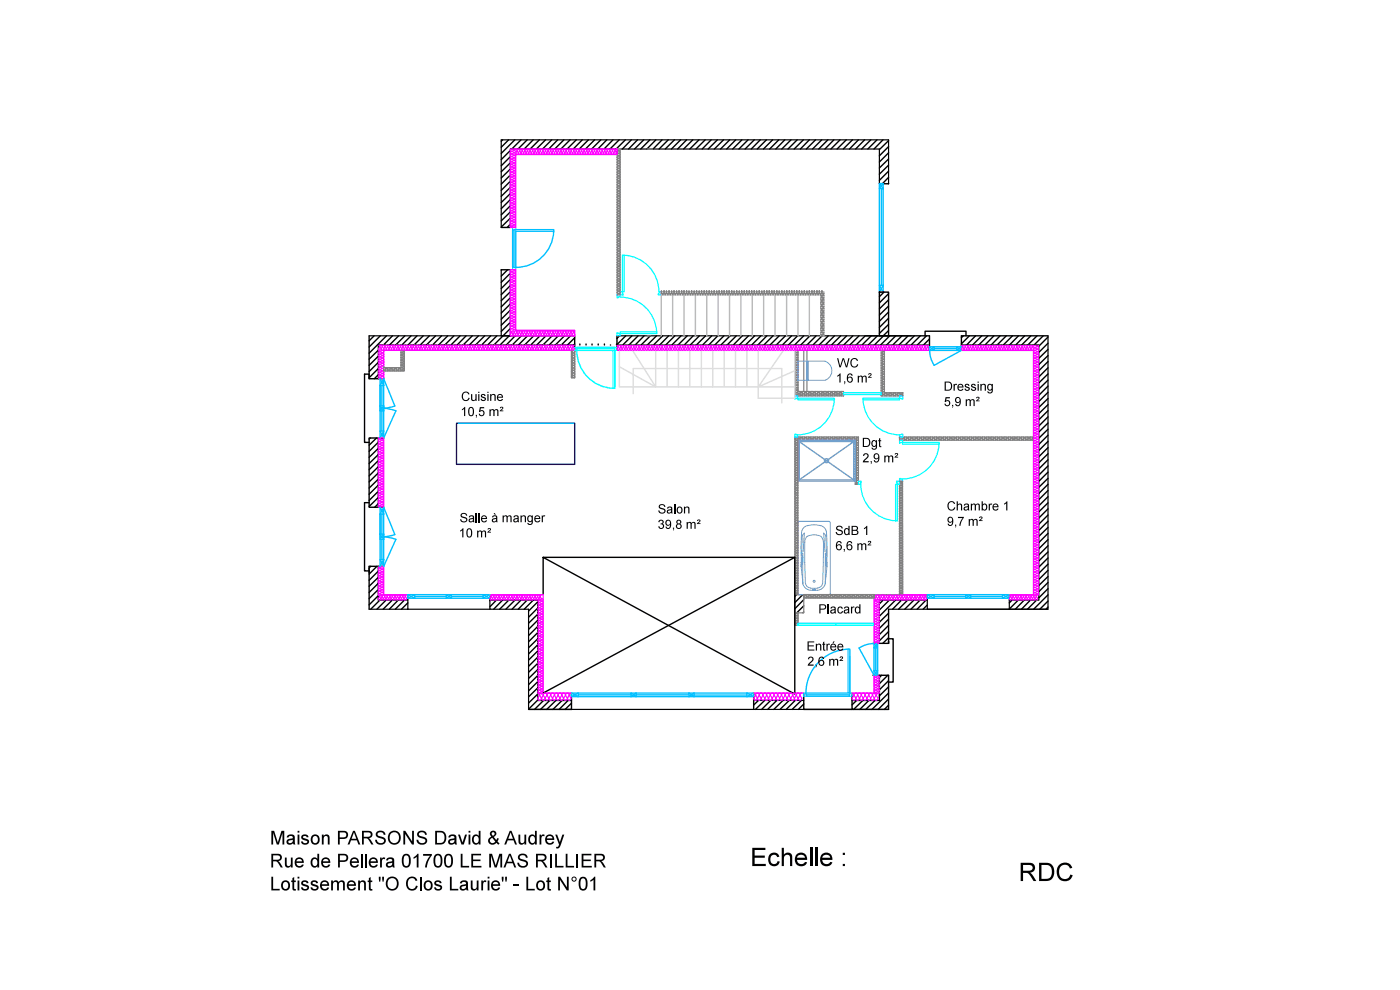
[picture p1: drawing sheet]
<svg xmlns="http://www.w3.org/2000/svg" width="297mm" height="210mm" viewBox="0 0 297 210" stroke-linecap="round" stroke-linejoin="round" font-family="sans-serif">
<g fill="none" stroke="#000" stroke-width=".3">
<path d="M106.6 29.7l-.3 .3M107.9 29.7l-1.6 1.5M108.3 31.9l-2 2M108.3 33.2l-2 2M108.3 34.5l-2 1.9M108.3 35.8l-2 1.9M108.3 37.1l-2 2M108.3 38.4l-2 2M108.3 39.7l-2 1.9M109.2 29.7l-2.9 2.8M110.5 29.7l-1.9 1.9M111.8 29.7l-1.9 1.9"/>
<path d="M113.1 29.7l-1.9 1.9M114.4 29.7l-1.9 1.9M115.7 29.7l-1.9 1.9M117 29.7l-1.9 1.9M118.3 29.7l-1.9 1.9M119.6 29.7l-1.9 1.9M120.9 29.7l-1.9 1.9M122.3 29.7l-2 1.9M123.5 29.7l-1.9 1.9M124.8 29.7l-1.9 1.9M126.1 29.7l-1.9 1.9M127.5 29.7l-2 1.9"/>
<path d="M128.7 29.7l-1.9 1.9M130 29.7l-1.9 1.9M131.4 29.7l-2 1.9M132.7 29.7l-2 1.9M133.9 29.7l-1.9 1.9M135.2 29.7l-1.9 1.9M136.6 29.7l-2 1.9M137.9 29.7l-2 1.9M139.1 29.7l-1.9 1.9M140.5 29.7l-2 1.9M141.8 29.7l-2 1.9M143.1 29.7l-2 1.9"/>
<path d="M144.4 29.7l-2 1.9M145.7 29.7l-1.9 1.9M147 29.7l-2 1.9M148.3 29.7l-2 1.9M149.6 29.7l-1.9 1.9M150.9 29.7l-1.9 1.9M152.2 29.7l-2 1.9M153.5 29.7l-2 1.9M154.8 29.7l-1.9 1.9M156.1 29.7l-1.9 1.9M157.4 29.7l-2 1.9M158.7 29.7l-1.9 1.9"/>
<path d="M160 29.7l-1.9 1.9M161.3 29.7l-1.9 1.9M162.6 29.7l-2 1.9M163.9 29.7l-1.9 1.9M165.2 29.7l-1.9 1.9M166.5 29.7l-1.9 1.9M167.8 29.7l-1.9 1.9M169.1 29.7l-1.9 1.9M170.4 29.7l-1.9 1.9M171.7 29.7l-1.9 1.9M173 29.7l-1.9 1.9M174.3 29.7l-1.9 1.9"/>
<path d="M175.6 29.7l-1.9 1.9M176.9 29.7l-1.9 1.9M178.2 29.7l-1.9 1.9M179.5 29.7l-1.9 1.9M180.8 29.7l-1.9 1.9M182.1 29.7l-1.9 1.9M183.4 29.7l-1.9 1.9M184.7 29.7l-1.9 1.9M186 29.7l-1.9 1.9M186.6 39h1.9M187.3 29.7l-1.9 1.9M188.5 31.1l-1.9 1.9"/>
<path d="M188.5 32.4l-1.9 2M188.5 36.3l-1.9 2M188.5 38.9v.1M188.5 29.8l-1.9 1.9M188.5 33.7l-1.9 1.9M188.5 35l-1.9 1.9M188.5 37.6l-1.3 1.4M106.3 48.2h2M106.3 57.2h2M106.4 57.2l-.1 .1M107.7 57.2l-1.4 1.4M108.3 42.3l-2 2"/>
<path d="M108.3 57.9l-2 2M108.3 59.3l-2 1.9M108.3 41.1l-2 1.9M108.3 43.6l-2 2M108.3 44.9l-2 2M108.3 46.3l-2 1.9M108.3 47.5l-.7 .7M78.3 71.2v9.1h3.1M79.4 71.2l-1.1 1.1M80.3 74.3l-2 1.9M80.3 75.6l-2 1.9M80.3 76.9l-2 1.9"/>
<path d="M80.3 78.2l-2 1.9M80.3 79.5l-.9 .8M80.7 71.2l-2.4 2.4M82 71.2l-3.7 3.7M83.3 71.2l-1.9 2M84.6 71.2l-2 2M85.9 71.2l-2 2M87.2 71.2l-1.9 2M88.5 71.2l-1.9 2M89.8 71.2l-2 2M91.1 71.2l-2 2M92.4 71.2l-1.9 2"/>
<path d="M93.7 71.2l-1.9 2M95 71.2l-2 2M96.3 71.2l-1.9 2M97.6 71.2l-1.9 2M98.9 71.2l-1.9 2M100.2 71.2l-2 2M101.5 71.2l-1.9 2M102.8 71.2l-1.9 2M104.1 71.2l-1.9 2M105.4 71.2l-1.9 2M106.3 71.2h2M108.3 60.6l-2 1.9"/>
<path d="M108.3 63.1l-2 2M108.3 64.5l-2 1.9M108.3 65.8l-2 1.9M108.3 68.4l-2 1.9M108.3 69.7l-3.5 3.5M108.3 71l-2.2 2.2M108.3 61.9l-2 1.9M108.3 67.1l-2 1.9M109.3 71.2l-1.9 2M110.6 71.2l-1.9 2M111.9 71.2l-1.9 2M113.2 71.2l-1.9 2"/>
<path d="M114.5 71.2l-1.9 2M115.8 71.2l-1.9 2M117.1 71.2l-1.9 2M118.4 71.2l-1.9 2M119.8 71.2l-2 2M121 71.2l-1.9 2M121.9 71.7l-1.5 1.5M121.9 73l-.2 .2M121.9 71.2v3.3M123 73.2h.1M124.3 73.2h.1M125.6 73.2h.1"/>
<path d="M126.9 73.2h.1M128.2 73.2h.1M129.5 73.2h.1M130.8 73.2h.1M130.9 71.2v3.1M131.4 71.2l-.5 .6M132.7 71.2l-1.8 1.9M134.1 71.2l-2 2M135.4 71.2l-2 2M136.6 71.2l-1.9 2M138 71.2l-2 2M139.3 71.2l-2 2"/>
<path d="M140.6 71.2l-2 2M141.9 71.2l-2 2M143.2 71.2l-2 2M144.5 71.2l-2 2M145.8 71.2l-2 2M147.1 71.2l-1.9 2M148.4 71.2l-2 2M149.7 71.2l-2 2M151 71.2l-2 2M152.3 71.2l-1.9 2M153.6 71.2l-2 2M154.9 71.2l-2 2"/>
<path d="M156.2 71.2l-1.9 2M157.5 71.2l-1.9 2M158.8 71.2l-2 2M160.1 71.2l-2 2M161.4 71.2l-1.9 2M162.7 71.2l-1.9 2M164 71.2l-2 2M165.3 71.2l-1.9 2M166.6 71.2l-1.9 2M167.9 71.2l-1.9 2M169.2 71.2l-1.9 2M170.5 71.2l-1.9 2"/>
<path d="M171.8 71.2l-1.9 2M173.1 71.2l-1.9 2M174.4 71.2l-1.9 2M175.7 71.2l-1.9 2M177 71.2l-1.9 2M178.3 71.2l-1.9 2M179.6 71.2l-1.9 2M180.9 71.2l-1.9 2M182.2 71.2l-1.9 2M183.5 71.2l-1.9 2M183.7 71.2h13.5v3.1M184.8 71.2l-1.9 2"/>
<path d="M186.1 71.2l-1.9 2M186.6 62h1.9v9.2h-1.9zM187.4 71.2l-1.9 2M187.5 62l-.9 .9M188.5 62.3l-1.9 1.9M188.5 67.5l-1.9 2M188.5 63.6l-1.9 1.9M188.5 64.9l-1.9 1.9M188.5 66.2l-1.9 1.9M188.5 68.8l-1.9 1.9M188.5 70.1l-1.1 1.1M188.8 71.2l-2 2"/>
<path d="M190 71.2l-1.9 2M191.3 71.2l-1.9 2M192.7 71.2l-2 2M194 71.2l-2 2M195.2 71.2l-1.9 2M196.2 71.2v-.9h8.7v.9M196.5 71.2l-1.9 2M197.2 71.9l-1.3 1.3M204 73.2h16.4M204.4 71.2l-.4 .4M205.6 71.2l-1.6 1.7M207 71.2l-1.9 2"/>
<path d="M208.3 71.2l-2 2M209.6 71.2l-2 2M210.9 71.2l-2 2M212.2 71.2l-1.9 2M213.5 71.2l-2 2M214.8 71.2l-2 2M216.1 71.2l-1.9 2M217.4 71.2l-1.9 2M218.7 71.2l-2 2M220 71.2l-1.9 2M221.3 71.2l-1.9 2M222.3 71.5l-1.9 1.9"/>
<path d="M222.3 72.8l-1.9 1.9M222.3 74.1l-1.9 1.9M222.3 75.4l-1.9 1.9M222.3 76.7l-1.9 1.9M222.3 78l-1.9 2M222.3 79.3l-1.9 1.9M222.3 71.2h-18.3v3.1M78.3 80.3v-.9h-1v14.4h1M78.6 92.9l-.3 .2M79.9 92.9l-1.6 1.5M80.3 93.8l-2 1.9M80.3 95.1l-2 1.9"/>
<path d="M80.3 96.4l-2 1.9M80.3 97.7l-2 1.9M80.3 99l-2 2M80.3 92.9v14.7M81.4 92.9h-3.1v14.7h3.1M222.3 80.6l-1.9 1.9M222.3 81.9l-1.9 1.9M222.3 83.2l-1.9 2M222.3 84.5l-1.9 1.9M222.3 85.8l-1.9 1.9M222.3 87.1l-1.9 2M222.3 88.4l-1.9 2"/>
<path d="M222.3 89.7l-1.9 1.9M222.3 91l-1.9 2M222.3 92.3l-1.9 2M222.3 93.6l-1.9 2M222.3 94.9l-1.9 2M222.3 96.3l-1.9 1.9M222.3 97.5l-1.9 2M222.3 98.8l-1.9 2M78.3 106.6h-1v14.5h1M80.3 100.3l-2 1.9M80.3 101.6l-2 1.9M80.3 102.9l-2 1.9"/>
<path d="M80.3 104.2l-2 2M80.3 105.5l-2 1.9M80.3 106.8l-.8 .8M222.3 100.1l-1.9 2M222.3 101.5l-1.9 1.9M222.3 102.7l-1.9 2M222.3 104l-1.9 2M222.3 105.4l-1.9 1.9M222.3 106.7l-1.9 1.9M222.3 107.9l-1.9 2M222.3 109.2l-1.9 2M222.3 110.6l-1.9 1.9"/>
<path d="M222.3 111.9l-1.9 1.9M222.3 113.1l-1.9 2M222.3 114.5l-1.9 1.9M222.3 115.8l-1.9 1.9M222.3 117.1l-1.9 1.9M222.3 118.4l-1.9 1.9M222.3 119.7l-1.9 1.9M78.6 120.1l-.3 .4M80 120.1l-1.7 1.7M80.3 121.1l-2 2M80.3 122.5l-2 1.9M80.3 123.7l-2 2"/>
<path d="M80.3 125l-2 2M80.3 126.4l-2 1.9M80.3 120.1v7.2M80.6 127.3l-2 1.9M81.4 120.1h-3.1v9.1M81.9 127.3l-1.9 1.9M83.2 127.3l-1.9 1.9M84.5 127.3l-1.9 1.9M85.8 127.3l-1.9 1.9M86.5 127.9l-1.3 1.3M86.5 129.2h.1M104 127.3l-.1 .1"/>
<path d="M105.3 127.3l-1.4 1.4M106.6 127.3l-1.9 1.9M107.9 127.3l-1.9 1.9M109.3 127.3l-2 1.9M110.5 127.3l-1.9 1.9M111.8 127.3l-1.9 1.9M113.1 127.3l-1.9 1.9M114.1 127.7l-2 1.9M114.1 129l-2 1.9M114.1 130.3l-2 1.9M114.1 131.6l-2 1.9M114.1 132.9l-2 1.9"/>
<path d="M114.1 134.2l-2 1.9M114.1 135.5l-2 1.9M114.1 136.8l-2 1.9M114.1 138.1l-2 1.9M114.1 139.4l-2 1.9M169 126.1l-.4 .4M170.3 126.1l-1.7 1.7M170.5 128.5l-1.5 1.5M170.5 127.2l-1.9 1.9M170.5 129.8l-.2 .2M185.2 136.5h3.3M187.4 127.3l-.8 .8"/>
<path d="M188.5 129.2v7.3v-.5M188.5 135.5h1v9.2h-1M188.5 130.1l-1.9 1.9M188.5 131.3l-1.9 2M188.5 132.7l-1.9 1.9M188.5 134l-1.9 1.9M188.5 135.3l-1.2 1.2M188.7 127.3l-2.1 2.1M190 127.3l-3.4 3.4M191.3 127.3l-2 1.9M192.6 127.3l-2 1.9M193.9 127.3l-2 1.9"/>
<path d="M195.2 127.3l-2 1.9M196.5 127.3l-1.9 1.9M196.7 128.3l-.9 .9M214.7 127.3l-.6 .6M216 127.3l-1.9 1.9M217.3 127.3l-1.9 1.9M218.6 127.3l-1.9 1.9M219.9 127.3l-1.9 1.9M222.3 121l-1.9 1.9M222.3 122.3l-1.9 1.9M222.3 123.6l-1.9 1.9M222.3 124.9l-1.9 1.9"/>
<path d="M222.3 126.2l-3 3M222.3 127.5l-1.7 1.7M222.3 128.8l-.4 .4M114.1 140.7l-2 1.9M114.1 142l-2 1.9M114.1 143.3l-2 1.9M114.1 144.6l-2 1.9M114.1 145.9l-2 1.9M114.1 147.2l-2 1.9M114.1 148.6h7.1M115.3 148.6l-1.9 1.9M116.6 148.6l-1.9 1.9"/>
<path d="M117.9 148.6l-1.9 1.9M119.2 148.6l-1.9 1.9M120.5 148.6l-1.9 1.9M121.2 150.5h.1M121.2 147.2v3.3h-9.1l2-2M121.2 149.2l-1.3 1.3M159.9 147.2v3.3M160.9 148.6l-1 1M162.2 148.6l-1.9 1.9M163.5 148.6l-1.9 1.9M164.8 148.6l-2 1.9M166.1 148.6l-1.9 1.9"/>
<path d="M167.4 148.6l-1.9 1.9M168.7 148.6l-1.9 1.9M170 148.6l-1.9 1.9M170.5 147.2v3.3h10.3M170.5 149.3l-1.1 1.2M181.7 148.6l-.9 .9M183 148.6l-1.9 1.9M184.3 148.6l-1.9 1.9M185.2 143.2h3.3v7.3h-7.7v-3.3M185.6 148.6l-1.9 1.9M186.6 143.2v5.4h-5.8M187 143.2l-.4 .5"/>
<path d="M188.3 143.2l-1.7 1.8M188.5 144.4l-1.9 1.9M188.5 145.7l-1.9 1.9M188.5 147l-3.5 3.5M188.5 148.3l-2.2 2.2M188.5 149.6l-.9 .9"/>
</g>
<g fill="none" stroke="#000" stroke-width=".25">
<path d="M186.6 39v-7.4h-78.3v16.6M188.5 39v-9.3h-82.2v18.5M106.3 57.2v14M108.3 57.2v14M78.3 71.2h43.6M121.9 73.2h-41.6v7.1M130.9 71.2h62.4M130.9 73.2h66.3M220.4 73.2v54.1h-6.3M222.3 71.2v58h-33.8M78.3 129.2h25.6M80.3 127.3h6.2"/>
<path d="M86.5 126.1v3.1M103.9 126.1v3.1h8.2v21.3h76.4M103.9 127.3h10.2v21.3M168.6 126.4v3.8M196.7 127.3h-10.1v9.2M196.7 126.1v3.1h17.4M214.1 126.1v3.1h8.2M159.9 148.6h10.6"/>
</g>
<g fill="none" stroke="#f0f" stroke-width=".25">
<path d="M80.3 74.3l.4 .3M80.5 79.6l.6 .2-.5 .2-.3-.2zM80.5 79l.6 .2-.5 .3-.3-.3zM80.5 78.5l.6 .2-.5 .2-.3-.2zM80.5 76.8l.6 .2-.5 .3-.3-.3zM80.7 76.2l-.3 .2v.3h.2l.5-.2M80.7 75.7l-.4 .2 .4 .3M80.7 75.2l-.4 .2 .4 .3M80.7 74.6l-.4 .3 .4 .2M80.7 77.8l-.4-.2 .2-.2 .6 .2-.4 .3 .4 .2-.5 .3-.3-.3 .4-.2M80.7 75.7l.4 .2M80.7 74.6l.4 .2"/>
<path d="M81.1 76l-.4 .2 .4 .3M81.1 75.4l-.4 .3M81.1 74.9l-.4 .2 .4 .3M81.1 74.3l-.4 .3M81.1 79.8l.3 .1v.2l-.3 .2M81.1 79.2l.3 .2v.2l-.3 .1M81.1 78.7l.3 .1v.2l-.3 .2M81.1 78.2l.3 .1v.2l-.3 .2M81.1 77.6l.3 .2v.2l-.3 .1M81.1 77.1l.3 .1v.2l-.3 .2M81.1 76.5l.3 .2v.1l-.3 .2M81.1 76l.3 .1v.2l-.3 .2"/>
<path d="M81.1 75.4l.3 .2v.1l-.3 .2M81.1 74.9l.3 .1v.2l-.3 .2M81.1 74.3l.3 .2v.1l-.3 .2M81.4 74.3h40.5M130.9 74.3h66.3M219.2 74.3v51.8h-5.1M81.1 80.3l-.4-.2-.4 .2M81.4 92.9v14.7M81.4 126.1h5.1M103.9 126.1h11.3v20.9M114.3 139.3l.6 .3-.5 .2-.2-.2zM114.3 138.8l.6 .2-.5 .3-.2-.3z"/>
<path d="M114.3 138.2l.6 .3-.5 .2-.2-.2zM114.3 137.7l.6 .2-.5 .3-.2-.3zM114.3 137.1l.6 .3-.5 .2-.2-.2zM114.3 136.6l.6 .3-.4 .2-.3-.1zM114.3 133.9l.6 .2-.5 .3-.2-.3zM114.3 132.2l.6 .2-.5 .3-.2-.3zM114.3 131.7l.6 .2-.5 .3-.2-.3zM114.3 131.1l.6 .2-.5 .3-.2-.3zM114.5 136l-.3 .3 .3 .2M114.5 135.5l-.3 .3 .3 .2M114.5 135l-.3 .2 .3 .2M114.5 133.3l-.3 .2v.2l.3 .1 .4-.3"/>
<path d="M114.5 130.6l-.3 .1v.3l.3 .1 .5-.3 .2 .2v.2l-.3 .1M114.5 130l-.3 .2 .3 .3M114.5 129.5l-.3 .2 .3 .2M114.5 128.9l-.3 .3 .3 .2M114.5 127.8l-.3 .2v.3h.3l.4-.2M114.5 136.6l.5-.3 .2 .3-.3 .2M114.5 136l.5-.2 .2 .3-.3 .1zM114.5 135.5l.5-.3 .2 .3-.3 .2zM114.5 134.9l.5-.3 .2 .4-.3 .1zM114.5 130.5l.5-.2 .2 .3-.3 .2zM114.5 130l.5-.3 .2 .4-.3 .1zM114.5 129.4l.5-.2 .2 .3-.3 .2z"/>
<path d="M114.5 128.9l.5-.3 .2 .4-.3 .1zM114.9 133l-.6-.2-.1 .4h.3M114.9 127.5l-.6-.2-.1 .4 .3 .1M114.9 127l-.5 .2-.2-.2M114.9 133l-.4 .3 .4 .2M114.9 127.5l-.4 .3 .4 .3M114.9 139.6l.3 .1v.2l-.3 .2M114.9 139l.3 .1v.2l-.3 .2M114.9 138.5l.3 .1v.2l-.3 .2M114.9 138l.3 .1v.2l-.3 .2M114.9 137.4l.3 .1v.2l-.3 .2M114.9 136.9l.3 .1v.2l-.3 .1"/>
<path d="M114.9 134.1l.3 .1-.1 .4-.6-.2-.3 .2v.2l.3 .1M114.9 133.6l.3 .1v.2l-.3 .1M114.9 133l.3 .1v.2l-.3 .2M114.9 132.5l.3 .1v.2l-.3 .1M114.9 132l.3 .1v.2l-.3 .1M114.9 131.4l.3 .1v.2l-.3 .2M114.9 128.1l.3 .1-.1 .4-.6-.2-.3 .2v.2l.3 .1M114.9 127.5l.3 .2v.2l-.3 .1M114.9 127l.3 .1v.2l-.3 .2M185.2 126.1h11.5M185.4 126.1v10.4M114.3 144.8l.6 .2-.5 .3-.2-.3z"/>
<path d="M114.3 144.2l.6 .3-.5 .2-.2-.2zM114.3 143.7l.6 .2-.5 .3-.2-.3zM114.5 147l-.3 .2M114.5 145.9l-.3 .1v.3l.3 .1 .4-.3M114.5 143.1l-.3 .2v.3h.3l.5-.2 .2 .1v.2l-.3 .2M114.5 142.6l-.3 .2 .3 .3M114.5 142l-.3 .3 .3 .2M114.5 141.5l-.3 .3 .3 .2M114.5 141l-.3 .2 .3 .3M114.5 140.4l-.3 .3 .3 .2M114.5 146.9l.5-.2 .2 .3-.3 .2zM114.5 143.1l.5-.2 .2 .3-.3 .2z"/>
<path d="M114.5 142l.5-.2 .2 .3-.3 .2M114.5 141.5l.5-.3 .2 .3-.3 .2zM114.5 140.9l.5-.2 .2 .3-.3 .2zM114.5 140.4l.5-.3 .2 .3-.3 .2zM114.5 142l.4 .3-.4 .3M114.9 145.6l-.6-.3-.1 .5h.3M114.9 140.1l-.6-.2-.1 .4 .3 .1M114.9 145.6l-.4 .3 .4 .2M114.9 146.1l.3 .2-.1 .3-.6-.2-.3 .2v.3h.3M114.9 145.6l.3 .1v.2l-.3 .2M114.9 145l.3 .2v.1l-.3 .2M114.9 144.5l.3 .1v.2l-.3 .2"/>
<path d="M114.9 144l.3 .1v.2l-.3 .2M114.9 142.3l.3 .1-.1 .4-.6-.2"/>
</g>
<g fill="none" stroke="#808080" stroke-width=".3">
<path d="M121.2 79.9l.2 .2M121.2 79.4h.1M121.2 74.6h.1M121.2 75.1h.1M121.2 75.6h.1M121.2 76.2h.1M121.2 76.7h.1M121.2 77.2h.1M121.2 77.8h.1M121.2 78.3h.1M121.2 78.9h.1M121.3 79.4l.2 .3"/>
<path d="M121.3 78.9l.2 .2M121.3 78.3l.2 .3M121.3 77.8l.2 .3M121.3 77.2l.2 .3M121.3 76.7l.2 .3M121.3 76.2l.2 .2M121.3 75.6l.2 .3M121.3 75.1l.2 .3M121.3 74.6l.2 .3M121.5 74.9h.3M121.5 75.4h.3M121.5 75.9h.3"/>
<path d="M121.5 76.4h.3M121.5 77h.3M121.5 77.5h.3M121.5 78.1h.3M121.5 78.6h.3M121.5 79.1h.3M121.5 79.7h.3M121.5 74.3l-.2 .3M121.5 74.9l-.2 .2M121.5 75.4l-.2 .2M121.5 75.9l-.2 .3M121.5 76.4l-.2 .3"/>
<path d="M121.5 77l-.2 .2M121.5 77.5l-.2 .3M121.5 78.1l-.2 .2M121.5 78.6l-.2 .3M121.5 79.1l-.2 .3M121.5 79.7l-.2 .2M121.8 79.7l.1 .2M121.8 79.1l.1 .2M121.8 78.6l.1 .2M121.8 78.1l.1 .2M121.8 77.5l.1 .2M121.8 77l.1 .2"/>
<path d="M121.8 76.4l.1 .3M121.8 75.9l.1 .2M121.8 75.4l.1 .2M121.8 74.9l.1 .2M121.8 74.3l.1 .2M121.9 74.6l-.1 .3M121.9 75.2l-.1 .2M121.9 75.7l-.1 .2M121.9 76.2l-.1 .2M121.9 76.8l-.1 .2M121.9 77.3l-.1 .2M121.9 77.8l-.1 .3"/>
<path d="M121.9 78.3l-.1 .3M121.9 78.9l-.1 .2M121.9 79.4l-.1 .3M121.9 80l-.1 .1M168.6 74.5h.1M168.6 75h.1M168.6 75.6h.1M168.6 76.1h.1M168.6 76.7h.1M168.6 77.2h.1M168.6 77.7h.1M168.6 78.2h.1"/>
<path d="M168.6 78.8h.1M168.6 79.3h.1M168.6 79.8h.1M168.7 79.8l.2 .3M168.7 79.3l.2 .3M168.7 78.8l.2 .2M168.7 78.2l.2 .3M168.7 77.7l.2 .3M168.7 77.2l.2 .3M168.7 76.7l.2 .2M168.7 76.1l.2 .3M168.7 75.6l.2 .2"/>
<path d="M168.7 75l.2 .3M168.7 74.5l.2 .3M168.9 74.3l-.2 .2M168.9 74.8h.3M168.9 75.3h.3M168.9 75.8h.3M168.9 76.4h.3M168.9 76.9h.3M168.9 77.5h.3M168.9 78h.3M168.9 78.5h.3M168.9 79h.3"/>
<path d="M168.9 79.6h.3M168.9 74.8l-.2 .2M168.9 75.3l-.2 .3M168.9 75.8l-.2 .3M168.9 76.4l-.2 .3M168.9 76.9l-.2 .3M168.9 77.5l-.2 .2M168.9 78l-.2 .2M168.9 78.5l-.2 .3M168.9 79l-.2 .3M168.9 79.6l-.2 .2M169.2 79.6l.1 .1"/>
<path d="M169.2 79l.1 .2M169.2 78.5l.1 .1M169.2 78l.1 .1M169.2 77.5l.1 .1M169.2 76.9l.1 .1M169.2 76.4l.1 .1M169.2 75.8l.1 .2M169.2 75.3l.1 .1M169.2 74.8l.1 .1M169.2 74.3l.1 .1M169.3 74.7l-.1 .1M169.3 75.2l-.1 .1"/>
<path d="M169.3 75.7l-.1 .1M169.3 76.3l-.1 .1M169.3 76.8l-.1 .1M169.3 77.3l-.1 .2M169.3 77.8l-.1 .2M169.3 78.4l-.1 .1M169.3 78.9l-.1 .1M169.3 79.4l-.1 .2M169.3 80l-.1 .1M186.9 74.9h.2M186.9 75.4h.2M186.9 75.9h.2"/>
<path d="M186.9 76.4h.2M186.9 77h.2M186.9 77.5h.2M186.9 78.1h.2M186.9 78.6h.2M186.9 79.1h.2M186.9 79.7h.2M187.1 79.7l.2 .2M187.1 79.1l.2 .3M187.1 78.6l.2 .3M187.1 78.1l.2 .2M187.1 77.5l.2 .3"/>
<path d="M187.1 77l.2 .2M187.1 76.4l.2 .3M187.1 75.9l.2 .3M187.1 75.4l.2 .2M187.1 74.9l.2 .2M187.1 74.3l.2 .3M187.3 77.2l-.2 .3M187.3 79.4h.3M187.3 74.6h.3M187.3 75.6h.3M187.3 76.7h.3M187.3 77.2l.3 .1"/>
<path d="M187.3 77.8h.3M187.3 78.3h.3M187.3 78.9h.3M187.3 79.9h.3M187.3 74.6l-.2 .3M187.3 75.1l-.2 .3M187.3 75.6l-.2 .3M187.3 76.2l-.2 .2M187.3 76.7l-.2 .3M187.3 77.8l-.2 .3M187.3 78.3l-.2 .3M187.3 78.9l-.2 .2"/>
<path d="M187.3 79.4l-.2 .3M187.3 79.9l-.2 .3M187.6 75.1h-.3M187.6 76.1l-.3 .1M187.6 74.5v.1M187.6 75.6v.1M187.6 76.7h.1M187.6 77.8h.1M187.6 78.8v.1M187.6 79.9v.1M168.6 93.1h.1M168.6 93.7h.1"/>
<path d="M168.6 94.2h.1M168.6 94.7h.1M168.6 95.2h.1M168.6 95.8h.1M168.6 96.3h.1M168.6 96.8h.1M168.6 97.4h.1M168.6 97.9h.1M168.6 98.5h.1M168.6 99h.1M168.6 99.5h.1M168.6 80.4h.1"/>
<path d="M168.6 80.9h.1M168.6 81.4h.1M168.6 81.9h.1M168.6 82.5h.1M168.6 83h.1M168.6 83.6h.1M168.7 99.5l.2 .3M168.7 99l.2 .2M168.7 98.5l.2 .2M168.7 97.9l.2 .3M168.7 97.4l.2 .3M168.7 96.8l.2 .3"/>
<path d="M168.7 96.3l.2 .3M168.7 95.8l.2 .2M168.7 95.2l.2 .3M168.7 94.7l.2 .3M168.7 94.2l.2 .2M168.7 93.7l.2 .2M168.7 93.1l.2 .3M168.7 82.5l.2 .2M168.7 83.6l.2 .2M168.7 83l.2 .3M168.7 81.9l.2 .3M168.7 81.4l.2 .3"/>
<path d="M168.7 80.9l.2 .2M168.7 80.4l.2 .2M168.8 92.7l.1 .2M168.9 92.9h.3M168.9 93.4h.3M168.9 93.9h.3M168.9 94.4h.3M168.9 95h.3M168.9 95.5h.3M168.9 96h.3M168.9 96.6h.3M168.9 97.1h.3"/>
<path d="M168.9 97.7h.3M168.9 98.2h.3M168.9 98.7h.3M168.9 99.2h.3M168.9 99.8h.3M168.9 92.9l-.2 .2M168.9 93.4l-.2 .3M168.9 93.9l-.2 .3M168.9 94.4l-.2 .3M168.9 95l-.2 .2M168.9 95.5l-.2 .3M168.9 96l-.2 .3"/>
<path d="M168.9 96.6l-.2 .2M168.9 97.1l-.2 .3M168.9 97.7l-.2 .2M168.9 98.2l-.2 .3M168.9 98.7l-.2 .3M168.9 99.2l-.2 .3M168.9 99.8l-.2 .2M168.9 80.1h.3M168.9 80.6h.3M168.9 81.1h.3M168.9 81.7h.3M168.9 82.2h.3"/>
<path d="M168.9 82.7h.3M168.9 83.3h.3M168.9 83.8h.3M168.9 80.1l-.2 .3M168.9 80.6l-.2 .3M168.9 81.1l-.2 .3M168.9 81.7l-.2 .2M168.9 82.2l-.2 .3M168.9 82.7l-.2 .3M168.9 83.3l-.2 .3M168.9 83.8l-.1 .2M169.2 99.8v.1"/>
<path d="M169.2 99.2v.1M169.2 98.7v.1M169.2 98.2h.1M169.2 97.7h.1M169.2 97.1v.1M169.2 96.6v.1M169.2 96v.1M169.2 95.5v.1M169.2 95v.1M169.2 94.4v.2M169.2 93.9v.1M169.2 93.4v.1"/>
<path d="M169.2 92.9l.2 .2M169.2 83.8l.1 .2M169.2 83.3l.2 .3M169.2 82.7l.1 .2M169.2 82.2l.1 .2M169.2 81.7l.1 .1M169.2 81.1l.1 .2M169.2 80.6l.1 .2M169.2 80.1l.1 .1M169.2 93.8v.1M169.2 94.3v.1M169.2 94.9v.1"/>
<path d="M169.2 95.4v.1M169.2 96h.1M169.2 96.5v.1M169.2 97v.1M169.2 97.6v.1M169.2 98.1v.1M169.2 98.6v.1M169.2 99.1v.1M169.2 99.7v.1M169.3 92.7l-.1 .2M169.3 80.5l-.1 .1M169.3 81.1h-.1"/>
<path d="M169.3 81.6l-.1 .1M169.3 82.1l-.1 .1M169.3 82.6l-.1 .1M169.3 83l-.1 .3M169.4 93.1h.3M169.4 93.1l-.2 .3M169.4 83.6h.3M169.4 83.6l-.2 .2M169.7 83.6l.1 .2M169.7 93.1l.1 .3M169.7 83l.1 .3M169.7 92.7l.1 .2"/>
<path d="M169.8 92.9h.3M169.8 92.9l-.1 .2M169.8 83.3h.3M169.8 83.8h.3M169.8 83.3l-.1 .3M169.8 83.8l-.1 .2M170.1 83.3l.2 .3M170.1 92.9l.2 .2M170.1 83.8l.1 .2M170.2 92.7l-.1 .2M170.3 93.1h.3M170.3 93.1l-.2 .3"/>
<path d="M170.3 83.6h.3M170.3 83l-.2 .3M170.3 83.6l-.2 .2M170.6 93.1l.1 .3M170.6 83.6l.1 .2M170.6 83l.1 .3M170.6 92.7l.1 .2M170.7 92.9h.3M170.7 92.9l-.1 .2M170.7 83.3h.3M170.7 83.8h.3M170.7 83.3l-.1 .3"/>
<path d="M170.7 83.8l-.1 .2M171 92.9l.2 .2M171 83.8l.1 .2M171 83.3l.2 .3M171.1 92.7l-.1 .2M171.2 93.1h.3M171.2 93.1l-.1 .3M171.2 83.6h.3M171.2 83l-.2 .3M171.2 83.6l-.2 .2M171.5 93.1l.2 .3M171.5 83.6l.2 .2"/>
<path d="M171.5 83l.2 .3M171.6 92.7l.1 .2M171.7 92.9h.3M171.7 92.9l-.2 .2M171.7 83.3h.3M171.7 83.8h.3M171.7 83.3l-.2 .3M171.7 83.8l-.2 .2M172 92.9l.1 .2M172 83.8l.1 .2M172 83.3l.1 .3M172 92.7v.2"/>
<path d="M172.1 93.1h.3M172.1 93.1l-.1 .3M172.1 83.6h.3M172.1 83l-.1 .3M172.1 83.6l-.1 .2M172.4 83.6l.2 .2M172.4 93.1l.1 .3M172.4 83l.2 .3M172.5 92.7l.1 .2M172.6 92.9h.3M172.6 92.9l-.2 .2M172.6 83.3h.3"/>
<path d="M172.6 83.8h.3M172.6 83.3l-.2 .3M172.6 83.8l-.1 .2M172.9 92.9l.2 .2M172.9 83.8l.1 .2M172.9 83.3l.2 .3M173 92.7l-.1 .2M173 83l-.1 .3M173.1 93.1h.2M173.1 93.1l-.2 .3M173.1 83.6h.2M173.1 83.6l-.2 .2"/>
<path d="M173.3 93.1l.2 .3M173.3 83.6l.2 .2M173.3 83l.2 .3M173.4 92.7l.1 .2M173.5 92.9h.3M173.5 92.9l-.2 .2M173.5 83.3h.3M173.5 83.8h.3M173.5 83.3l-.2 .3M173.5 83.8l-.1 .2M173.8 83.8l.1 .2M173.8 92.9l.1 .2"/>
<path d="M173.8 83.3l.1 .3M173.9 92.7l-.1 .2M173.9 93.1h.4M173.9 93.1l-.1 .3M173.9 83.6h.4M173.9 83l-.1 .3M173.9 83.6l-.1 .2M174.3 93.1l.1 .3M174.3 83l.1 .3M174.3 83.6l.1 .2M174.3 92.7l.1 .2M174.4 92.9h.3"/>
<path d="M174.4 92.9l-.1 .2M174.4 83.3h.3M174.4 83.8h.3M174.4 83.3l-.1 .3M174.4 83.8l-.1 .2M174.7 92.9l.2 .2M174.7 83.8l.1 .2M174.7 83.3l.2 .3M174.8 92.7l-.1 .2M174.9 93.1h.3M174.9 93.1l-.2 .3M174.9 83.6h.3"/>
<path d="M174.9 83l-.2 .3M174.9 83.6l-.2 .2M175.2 93.1l.1 .3M175.2 83.6l.1 .2M175.2 83l.1 .3M175.3 92.7v.2M175.3 92.9h.3M175.3 83.3l-.1 .3M175.3 92.9l-.1 .2M175.3 83.3h.3M175.3 83.8h.3M175.3 83.8l-.1 .2"/>
<path d="M175.6 92.9l.2 .2M175.6 83.8l.2 .2M175.6 83.3l.2 .3M175.7 92.7l-.1 .2M175.8 93.1h.3M175.8 83.6l-.2 .2M175.8 93.1l-.2 .3M175.8 83.6h.3M175.8 83l-.2 .3M176.1 93.1l.1 .3M176.1 83.6l.2 .2M176.1 83l.2 .3"/>
<path d="M176.1 92.7l.2 .2M176.3 92.9h.3M176.3 92.9l-.2 .2M176.3 83.3h.3M176.3 83.8h.3M176.3 83.3l-.2 .3M176.3 83.8l-.2 .2M176.6 92.9l.1 .2M176.6 83.8v.2M176.6 83.3l.1 .3M176.6 92.7v.2M176.7 83l-.1 .3"/>
<path d="M176.7 93.1h.3M176.7 93.1l-.1 .3M176.7 83.6h.3M176.7 83.6l-.1 .2M177 93.1l.2 .3M177 83.6l.2 .2M177 83l.2 .3M177.1 92.7l.1 .2M177.2 92.9h.3M177.2 83.3l-.2 .3M177.2 92.9l-.2 .2M177.2 83.3h.3"/>
<path d="M177.2 83.8h.3M177.2 83.8l-.1 .2M177.5 92.9l.1 .2M177.5 83.8l.1 .2M177.5 83.3l.1 .3M177.6 92.7l-.1 .2M177.6 93.1h.4M177.6 93.1l-.1 .3M177.6 83.6h.4M177.6 83l-.1 .3M177.6 83.6l-.1 .2M178 93.1l.1 .3"/>
<path d="M178 83.6l.1 .2M178 83l.1 .3M178 92.7l.1 .2M178.1 92.9h.3M178.1 92.9l-.1 .2M178.1 83.3h.3M178.1 83.8h.3M178.1 83.3l-.1 .3M178.1 83.8l-.1 .2M178.4 92.9l.2 .2M178.4 83.8l.1 .2M178.4 83.3l.2 .3"/>
<path d="M178.5 92.7l-.1 .2M178.6 93.1h.3M178.6 83.6l-.2 .2M178.6 93.1l-.2 .3M178.6 83.6h.3M178.6 83l-.2 .3M178.9 93.1l.1 .3M178.9 83.6v.1M178.9 83v.1M178.9 84h.1M178.9 92.7l.1 .2M178.9 83.4v.2"/>
<path d="M179 92.9h.3M179 92.9l-.1 .2M179.3 92.9l.2 .2M179.4 92.7l-.1 .2M179.5 93.1h.3M179.5 93.1l-.2 .3M179.8 93.1l.1 .3M179.8 92.7l.2 .2M180 92.9h.2M180 92.9l-.2 .2M180.2 92.9l.2 .2M180.3 92.7l-.1 .2"/>
<path d="M180.4 93.1h.3M180.4 93.1l-.2 .3M180.7 93.1l.1 .3M180.8 92.7v.2M180.8 92.9h.4M180.8 92.9l-.1 .2M181.2 92.9l.1 .2M181.3 92.7l-.1 .2M181.3 93.1h.3M181.3 93.1l-.1 .3M181.4 93.7h.2M181.4 94.2h.2"/>
<path d="M181.4 94.7h.2M181.4 95.2h.2M181.4 95.8h.2M181.4 96.3h.2M181.4 96.8h.2M181.4 97.4h.2M181.4 97.9h.2M181.4 98.5h.2M181.4 99h.2M181.4 99.5h.2M181.6 99.5l.2 .3M181.6 98.5l.2 .2"/>
<path d="M181.6 96.8l.2 .3M181.6 95.8l.2 .2M181.6 94.7l.2 .3M181.6 93.7l.2 .2M181.6 99l.2 .2M181.6 97.9l.2 .3M181.6 97.4l.2 .3M181.6 96.3l.2 .3M181.6 95.2l.2 .3M181.6 94.2l.2 .2M181.6 93.1l.2 .3M181.7 92.7l.1 .2"/>
<path d="M181.8 92.9h.3M181.8 93.4h.3M181.8 93.9h.3M181.8 94.4h.3M181.8 95h.3M181.8 95.5h.3M181.8 96h.3M181.8 96.6h.3M181.8 97.1h.3M181.8 97.7h.3M181.8 98.2h.3M181.8 98.7h.3"/>
<path d="M181.8 99.2h.3M181.8 99.8h.3M181.8 92.9l-.2 .2M181.8 93.4l-.2 .3M181.8 93.9l-.2 .3M181.8 94.4l-.2 .3M181.8 95l-.2 .2M181.8 95.5l-.2 .3M181.8 96l-.2 .3M181.8 96.6l-.2 .2M181.8 97.1l-.2 .3M181.8 97.7l-.2 .2"/>
<path d="M181.8 98.2l-.2 .3M181.8 98.7l-.2 .3M181.8 99.2l-.2 .3M181.8 99.8l-.2 .2M182.1 99.8h.1M182.1 99.2v.1M182.1 98.7v.1M182.1 98.2h.1M182.1 97.7h.1M182.1 97.1h.1M182.1 96.6h.1M182.1 96v.1"/>
<path d="M182.1 95.5v.1M182.1 95h.1M182.1 94.4v.1M182.1 93.9v.1M182.1 93.4v.1M182.1 92.9h.1M182.1 92.8v.1M182.1 93.3v.1M182.1 93.8v.1M182.1 94.4h.1M182.1 94.9v.1M182.1 95.4v.1"/>
<path d="M182.1 96h.1M182.1 96.5v.1M182.1 97.6v.1M182.1 98.1v.1M182.1 98.7h.1M182.1 99.2h.1M182.1 99.7v.1M186.9 82.3h.2M186.9 83.3h.2M186.9 80.2h.2M186.9 80.7h.2M186.9 81.2h.2"/>
<path d="M186.9 81.8h.2M186.9 82.8h.2M186.9 83.9h.2M187.1 83.9l.1 .1M187.1 83.3l.2 .3M187.1 82.8l.2 .3M187.1 82.3l.2 .3M187.1 81.8l.2 .2M187.1 81.2l.2 .3M187.1 80.7l.2 .3M187.1 80.2l.2 .2M187.3 80.4l.3 .1"/>
<path d="M187.3 81.5h.3M187.3 81h.3M187.3 82.6h.3M187.3 83.6h.3M187.3 80.4l-.2 .3M187.3 81l-.2 .2M187.3 81.5l-.2 .3M187.3 82l-.2 .3M187.3 82.6l-.2 .2M187.3 83.1l-.2 .2M187.3 83.6l-.2 .3M187.6 82h-.3"/>
<path d="M187.6 83l-.3 .1M187.6 83.6l.2 .3M187.6 80.9v.1M187.6 82.5v.1M187.7 83.3h.1M187.8 83.3h.3M187.8 83.9h.3M187.8 83.3l-.2 .3M187.8 83.9l-.1 .1M188.1 83.9v.1M188.1 83.3l.1 .3M188.1 83.3h.1"/>
<path d="M188.2 83.6h.3M188.2 83.6l-.1 .3M188.5 83.6l.2 .3M188.7 83.9l-.1 .1M188.7 83.3h.3M188.7 83.9h.3M188.7 83.3h.1M188.7 83.3l-.2 .3M189 83.9l.1 .1M189 83.3l.1 .3M189 83.3h.1M189.1 83.6h.3"/>
<path d="M189.1 83.6l-.1 .3M189.4 83.6l.2 .3M189.6 83.3h.1M189.6 83.3h.3M189.6 83.9h.3M189.6 83.3l-.2 .3M189.6 83.9v.1M189.9 83.9l.1 .1M189.9 83.3l.2 .3M189.9 83.3h.1M190.1 83.6h.3M190.1 83.6l-.2 .3"/>
<path d="M190.4 83.6l.1 .3M190.5 83.3h.1M190.5 83.3h.3M190.5 83.9h.3M190.5 83.3l-.1 .3M190.5 83.9v.1M190.8 92.9h.1M190.8 92.9l.2 .3M190.8 83.3l.2 .3M190.8 83.9l.1 .1M190.9 83.3h-.1M191 92.7l-.2 .2"/>
<path d="M191 93.2h.3M191 93.2l-.1 .2M191 83.6h.3M191 83.6l-.2 .3M191.3 93.2l.1 .2M191.3 83.6l.1 .3M191.3 92.7l.1 .2M191.4 92.9h.4M191.4 92.9l-.1 .3M191.4 83.3h.1M191.4 83.9h.1M191.4 83.3l-.1 .3"/>
<path d="M191.4 83.9v.1M191.8 92.9l.1 .3M191.9 93.2h.3M191.9 92.7l-.1 .2M191.9 93.2l-.1 .2M192.2 93.2l.1 .2M192.2 92.7l.2 .2M192.4 92.9h.3M192.4 92.9l-.2 .3M192.7 92.9l.1 .3M192.8 93.2h.3M192.8 92.7l-.1 .2"/>
<path d="M192.8 93.2l-.1 .2M193.1 93.2l.1 .2M193.2 92.7l.1 .2M193.3 92.9h.3M193.3 92.9l-.2 .3M193.6 92.9l.2 .3M193.7 92.7l-.1 .2M193.8 93.2h.2M193.8 93.2l-.2 .2M194 93.2l.2 .2M194.1 92.7l.1 .2M194.2 92.9h.3"/>
<path d="M194.2 92.9l-.2 .3M194.5 92.9l.2 .3M194.6 92.7l-.1 .2M194.7 93.2h.3M194.7 93.2l-.1 .2M195 93.2l.1 .2M195 92.7l.1 .2M195.1 92.9h.3M195.1 92.9l-.1 .3M195.4 92.9l.2 .3M195.6 93.2h.3M195.6 92.7l-.2 .2"/>
<path d="M195.6 93.2l-.1 .2M195.9 93.2l.1 .2M195.9 92.7l.1 .2M196 92.9h.3M196 92.9l-.1 .3M196.3 92.9l.2 .3M196.5 93.2h.3M196.5 92.7l-.2 .2M196.5 93.2l-.1 .2M196.8 93.2l.1 .2M196.8 92.7l.2 .2M197 92.9h.3"/>
<path d="M197 92.9l-.2 .3M197.3 92.9l.1 .3M197.4 92.7l-.1 .2M197.4 93.2h.3M197.4 93.2l-.1 .2M197.7 93.2l.2 .2M197.8 92.7l.1 .2M197.9 92.9h.3M197.9 92.9l-.2 .3M198.2 92.9l.2 .3M198.3 92.7l-.1 .2M198.4 93.2h.3"/>
<path d="M198.4 93.2l-.2 .2M198.7 93.2v.2M198.7 92.7l.1 .2M198.8 92.9h.3M198.8 92.9l-.1 .3M199.1 92.9l.2 .3M199.3 93.2h.3M199.3 92.7l-.2 .2M199.3 93.2l-.1 .2M199.6 93.2l.1 .2M199.6 92.7l.1 .2M199.7 92.9h.3"/>
<path d="M199.7 92.9l-.1 .3M200 92.9l.2 .3M200.2 93.2h.3M200.2 92.7l-.2 .2M200.2 93.2l-.1 .2M200.5 93.2l.1 .2M200.5 92.7l.2 .2M200.7 92.9h.2M200.7 92.9l-.2 .3M200.9 92.9l.2 .3M201.1 92.7l-.2 .2M201.1 93.2h.3"/>
<path d="M201.1 93.2l-.1 .2M201.4 93.2l.1 .2M201.5 92.7l.1 .2M201.6 92.9h.3M201.6 92.9l-.2 .3M201.9 92.9l.1 .3M202 92.7l-.1 .2M202 93.2h.3M202 93.2l-.1 .2M202.3 93.2l.1 .2M202.3 92.7l.2 .2M202.5 92.9h.3"/>
<path d="M202.5 92.9l-.2 .3M202.8 92.9l.1 .3M202.9 93.2h.4M202.9 92.7l-.1 .2M202.9 93.2v.2M203.3 93.2l.1 .2M203.3 92.7l.1 .2M203.4 92.9h.3M203.4 92.9l-.1 .3M203.7 92.9l.2 .3M203.9 93.2h.3M203.9 92.7l-.2 .2"/>
<path d="M203.9 93.2l-.1 .2M204.2 93.2l.1 .2M204.2 92.7l.1 .2M204.3 92.9h.3M204.3 92.9l-.1 .3M204.6 92.9l.2 .3M204.8 92.7l-.2 .2M204.8 93.2h.3M204.8 93.2l-.1 .2M205.1 93.2l.1 .2M205.1 92.7l.2 .2M205.3 92.9h.3"/>
<path d="M205.3 92.9l-.2 .3M205.6 92.9l.1 .3M205.7 92.7l-.1 .2M205.7 93.2h.3M205.7 93.2l-.1 .2M206 93.2l.1 .2M206 92.7l.2 .2M206.2 92.9h.3M206.2 92.9l-.2 .3M206.5 92.9l.1 .3M206.6 93.2h.4M206.6 92.7l-.1 .2"/>
<path d="M206.6 93.2l-.1 .2M207 93.2v.2M207 92.7l.1 .2M207.1 92.9h.3M207.1 92.9l-.1 .3M207.4 92.9l.2 .3M207.6 93.2h.2M207.6 92.7l-.2 .2M207.6 93.2l-.1 .2M207.8 93.2l.2 .2M207.9 92.7l.1 .2M208 92.9h.3"/>
<path d="M208 92.9l-.2 .3M208.3 92.9l.2 .3M208.4 92.7l-.1 .2M208.5 93.2h.3M208.5 93.2l-.1 .2M208.8 93.2l.1 .2M208.8 92.7l.1 .2M208.9 92.9h.3M208.9 92.9l-.1 .3M209.2 92.9l.2 .3M209.4 92.7l-.2 .2M209.4 93.2h.3"/>
<path d="M209.4 93.2l-.1 .2M209.7 93.2l.1 .2M209.7 92.7l.1 .2M209.8 92.9h.4M209.8 92.9l-.1 .3M210.2 92.9l.1 .3M210.3 93.2h.3M210.3 92.7l-.1 .2M210.3 93.2l-.1 .2M210.6 93.2l.1 .2M210.6 92.7l.2 .2M210.8 92.9h.3"/>
<path d="M210.8 92.9l-.2 .3M211.1 92.9l.1 .3M211.2 93.2h.3M211.2 92.7l-.1 .2M211.2 93.2v.2M211.5 93.2l.2 .2M211.6 92.7l.1 .2M211.7 92.9h.3M211.7 92.9l-.2 .3M212 92.9l.2 .3M212.1 92.7l-.1 .2M212.2 93.2h.3"/>
<path d="M212.2 93.2l-.2 .2M212.5 93.2l.1 .2M212.5 92.7l.1 .2M212.6 92.9h.3M212.6 92.9l-.1 .3M212.9 92.9l.2 .3M213.1 92.7l-.2 .2M213.1 93.2h.3M213.1 93.2l-.1 .2M213.4 93.2l.1 .2M213.4 92.7l.1 .2M213.5 92.9h.4"/>
<path d="M213.5 92.9l-.1 .3M213.9 92.9l.1 .3M214 93.2h.3M214 92.7l-.1 .2M214 93.2l-.1 .2M214.3 93.2l.1 .2M214.3 92.7l.2 .2M214.5 92.9h.2M214.5 92.9l-.2 .3M214.7 92.9l.1 .1M214.9 93.2h.1M214.9 93.2h.3"/>
<path d="M214.9 92.7l-.2 .2M214.9 93.2l-.1 .2M215.2 93.2h.1M215.2 93.2l.1 .2M215.3 92.7l.1 .2M215.4 92.9h.3M215.4 92.9l-.1 .1M215.7 92.9l.2 .3M215.8 92.7l-.1 .2M215.9 93.2h.2M215.9 93.2l-.2 .2M216.1 93.2l.2 .2"/>
<path d="M216.2 92.7l.1 .2M216.3 92.9h.3M216.3 92.9l-.2 .3M216.6 92.9l.2 .3M216.7 92.7l-.1 .2M216.8 93.2h.3M216.8 93.2l-.1 .2M217.1 93.2l.1 .2M217.1 92.7l.1 .2M217.2 92.9h.3M217.2 92.9l-.1 .3M217.5 92.9l.2 .3"/>
<path d="M217.7 93.2h.3M217.7 92.7l-.2 .2M217.7 93.2l-.1 .2M218 93.2l.1 .2M218 92.7l.1 .2M218.1 92.9h.3M218.1 92.9l-.1 .3M218.4 92.9l.2 .3M218.6 93.2h.3M218.6 92.7l-.2 .2M218.6 93.2l-.1 .2M218.9 93.2l.1 .2"/>
<path d="M218.9 92.7l.2 .2M219.1 92.9h.1M219.1 92.9l-.2 .3M168.6 102.1h.1M168.6 102.7h.1M168.6 103.2h.1M168.6 103.7h.1M168.6 104.3h.1M168.6 104.8h.1M168.6 105.4h.1M168.6 105.9h.1M168.6 106.4h.1"/>
<path d="M168.6 106.9h.1M168.6 107.5h.1M168.6 108h.1M168.6 108.5h.1M168.6 109.1h.1M168.6 109.6h.1M168.6 110.1h.1M168.6 110.6h.1M168.6 111.2h.1M168.6 111.7h.1M168.6 112.3h.1M168.6 112.8h.1"/>
<path d="M168.6 113.3h.1M168.6 113.9h.1M168.6 114.4h.1M168.6 114.9h.1M168.6 115.4h.1M168.6 116h.1M168.6 116.5h.1M168.6 117h.1M168.6 117.6h.1M168.6 118.1h.1M168.6 118.6h.1M168.6 119.2h.1"/>
<path d="M168.6 119.7h.1M168.6 100h.1M168.6 100.6h.1M168.6 101.1h.1M168.6 101.6h.1M168.7 119.7l.2 .3M168.7 119.2l.2 .2M168.7 118.6l.2 .3M168.7 118.1l.2 .3M168.7 117.6l.2 .2M168.7 117l.2 .3M168.7 116.5l.2 .3"/>
<path d="M168.7 116l.2 .2M168.7 115.4l.2 .3M168.7 114.9l.2 .3M168.7 114.4l.2 .2M168.7 113.9l.2 .2M168.7 113.3l.2 .3M168.7 112.8l.2 .3M168.7 112.3l.2 .2M168.7 111.7l.2 .3M168.7 111.2l.2 .3M168.7 110.6l.2 .3M168.7 110.1l.2 .3"/>
<path d="M168.7 109.6l.2 .2M168.7 109.1l.2 .2M168.7 108.5l.2 .3M168.7 108l.2 .3M168.7 107.5l.2 .2M168.7 106.9l.2 .3M168.7 106.4l.2 .3M168.7 105.9l.2 .3M168.7 105.4l.2 .2M168.7 104.8l.2 .3M168.7 104.3l.2 .3M168.7 103.7l.2 .3"/>
<path d="M168.7 103.2l.2 .3M168.7 102.7l.2 .2M168.7 102.1l.2 .3M168.7 101.6l.2 .3M168.7 101.1l.2 .3M168.7 100.6l.2 .2M168.7 100l.2 .3M168.9 102.4h.3M168.9 102.9h.3M168.9 103.5h.3M168.9 104h.3M168.9 104.6h.3"/>
<path d="M168.9 105.1h.3M168.9 105.6h.3M168.9 106.2h.3M168.9 106.7h.3M168.9 107.2h.3M168.9 107.7h.3M168.9 108.3h.3M168.9 108.8h.3M168.9 109.3h.3M168.9 109.8h.3M168.9 110.4h.3M168.9 110.9h.3"/>
<path d="M168.9 111.5h.3M168.9 112h.3M168.9 112.5h.3M168.9 113.1h.3M168.9 113.6h.3M168.9 114.1h.3M168.9 114.6h.3M168.9 115.2h.3M168.9 115.7h.3M168.9 116.2h.3M168.9 116.8h.3M168.9 117.3h.3"/>
<path d="M168.9 117.8h.3M168.9 118.4h.3M168.9 118.9h.3M168.9 119.4h.3M168.9 120h.3M168.9 100.3h.3M168.9 100.8h.3M168.9 101.4h.3M168.9 101.9h.3M168.9 100.3l-.2 .3M168.9 100.8l-.2 .3M168.9 101.4l-.2 .2"/>
<path d="M168.9 101.9l-.2 .2M168.9 102.4l-.2 .3M168.9 102.9l-.2 .3M168.9 103.5l-.2 .2M168.9 104l-.2 .3M168.9 104.6l-.2 .2M168.9 105.1l-.2 .3M168.9 105.6l-.2 .3M168.9 106.2l-.2 .2M168.9 106.7l-.2 .2M168.9 107.2l-.2 .3M168.9 107.7l-.2 .3"/>
<path d="M168.9 108.3l-.2 .2M168.9 108.8l-.2 .3M168.9 109.3l-.2 .3M168.9 109.8l-.2 .3M168.9 110.4l-.2 .2M168.9 110.9l-.2 .3M168.9 111.5l-.2 .2M168.9 112l-.2 .3M168.9 112.5l-.2 .3M168.9 113.1l-.2 .2M168.9 113.6l-.2 .3M168.9 114.1l-.2 .3"/>
<path d="M168.9 114.6l-.2 .3M168.9 115.2l-.2 .2M168.9 115.7l-.2 .3M168.9 116.2l-.2 .3M168.9 116.8l-.2 .2M168.9 117.3l-.2 .3M168.9 117.8l-.2 .3M168.9 118.4l-.2 .2M168.9 118.9l-.2 .3M168.9 119.4l-.2 .3M168.9 120l-.2 .2M169.2 120h.1"/>
<path d="M169.2 119.4v.1M169.2 118.9v.1M169.2 118.4v.1M169.2 117.8v.1M169.2 117.3v.1M169.2 116.8v.1M169.2 116.2v.1M169.2 115.7v.1M169.2 115.2v.1M169.2 114.6v.2M169.2 114.1v.1M169.2 113.6v.1"/>
<path d="M169.2 113.1h.1M169.2 112.5v.1M169.2 112v.1M169.2 111.5h.1M169.2 110.9v.1M169.2 110.4v.1M169.2 109.8v.2M169.2 109.3v.1M169.2 108.8v.1M169.2 108.3v.1M169.2 107.7v.1M169.2 107.2v.1"/>
<path d="M169.2 106.7v.1M169.2 106.2h.1M169.2 105.6v.1M169.2 105.1v.1M169.2 104.6h.1M169.2 104v.1M169.2 103.5v.1M169.2 102.9v.1M169.2 102.4v.1M169.2 101.9v.1M169.2 101.4v.1M169.2 100.8v.1"/>
<path d="M169.2 100.3v.1M169.2 100.2v.1M169.2 100.7v.1M169.2 101.2v.2M169.2 101.8v.1M169.2 102.3v.1M169.2 102.9h.1M169.2 103.4v.1M169.2 103.9v.1M169.2 105.5v.1M169.2 104.5v.1M169.2 105v.1"/>
<path d="M169.2 106v.2M169.2 106.6v.1M169.2 108.7v.1M169.2 107.1v.1M169.2 107.6v.1M169.2 108.2v.1M169.2 109.2v.1M169.2 109.8h.1M169.2 110.3v.1M169.2 110.8v.1M169.2 111.4v.1M169.2 111.9v.1"/>
<path d="M169.2 112.4v.1M169.2 113v.1M169.2 113.5v.1M169.2 116.7v.1M169.2 114v.1M169.2 117.2v.1M169.2 114.5v.1M169.2 115.1v.1M169.2 115.6v.1M169.2 116.2h.1M169.2 117.8h.1M169.2 118.3v.1"/>
<path d="M169.2 118.8v.1M169.2 119.3v.1M169.2 119.9v.1M181.4 102.1h.2M181.4 102.7h.2M181.4 100h.2M181.4 100.6h.2M181.4 101.1h.2M181.4 101.6h.2M181.6 101.6l.2 .3M181.6 100.6l.2 .2M181.6 102.7h.1"/>
<path d="M181.6 102.1l.2 .3M181.6 101.1l.2 .3M181.6 100l.2 .3M181.8 102.4h.3M181.8 100.3h.3M181.8 100.8h.3M181.8 101.4h.3M181.8 101.9h.3M181.8 100.3l-.2 .3M181.8 100.8l-.2 .3M181.8 101.4l-.2 .2M181.8 101.9l-.2 .2"/>
<path d="M181.8 102.4l-.2 .3M182.1 101.9h.1M182.1 100.8v.1M182.1 100.3h.1M182.1 100.8h.1M182.1 101.8v.1M190.8 102.1h.1M190.8 102.7h.1M190.8 103.2h.1M190.8 103.7h.1M190.8 104.3h.1M190.8 104.8h.1"/>
<path d="M190.8 105.4h.1M190.8 105.9h.1M190.8 106.4h.1M190.8 106.9h.1M190.8 107.5h.1M190.8 108h.1M190.8 108.5h.1M190.8 109.1h.1M190.8 109.6h.1M190.8 110.1h.1M190.8 110.6h.1M190.8 111.2h.1"/>
<path d="M190.8 111.7h.1M190.8 112.3h.1M190.8 112.8h.1M190.8 113.3h.1M190.8 113.9h.1M190.8 114.4h.1M190.8 114.9h.1M190.8 115.4h.1M190.8 116h.1M190.8 116.5h.1M190.8 117h.1M190.8 117.6h.1"/>
<path d="M190.8 118.1h.1M190.8 118.6h.1M190.8 119.2h.1M190.8 119.7h.1M190.8 119.7l.2 .3M190.8 119.2l.2 .2M190.8 118.6l.2 .3M190.8 118.1l.2 .3M190.8 117.6l.2 .2M190.8 117l.2 .3M190.8 116.5l.2 .3M190.8 116l.2 .2"/>
<path d="M190.8 115.4l.2 .3M190.8 114.9l.2 .3M190.8 114.4l.2 .2M190.8 113.9l.2 .2M190.8 113.3l.2 .3M190.8 112.8l.2 .3M190.8 112.3l.2 .2M190.8 111.7l.2 .3M190.8 111.2l.2 .3M190.8 110.6l.2 .3M190.8 110.1l.2 .3M190.8 109.6l.2 .2"/>
<path d="M190.8 109.1l.2 .2M190.8 108.5l.2 .3M190.8 108l.2 .3M190.8 107.5l.2 .2M190.8 106.9l.2 .3M190.8 106.4l.2 .3M190.8 105.9l.2 .3M190.8 105.4l.2 .2M190.8 104.8l.2 .3M190.8 104.3l.2 .3M190.8 103.7l.2 .3M190.8 103.2l.2 .3"/>
<path d="M190.8 102.7l.2 .2M190.8 102.1l.2 .3M190.8 102.1h.7M190.9 102.1h-.1M191 105.1l-.2 .3M191 102.4h.3M191 102.9h.3M191 103.5h.3M191 104h.3M191 104.6h.3M191 105.1h.3M191 105.6h.3"/>
<path d="M191 106.2h.3M191 106.7h.3M191 107.2h.3M191 107.7h.3M191 108.3h.3M191 108.8h.3M191 109.3h.3M191 109.8h.3M191 110.4h.3M191 110.9h.3M191 111.5h.3M191 112h.3"/>
<path d="M191 112.5h.3M191 113.1h.3M191 113.6h.3M191 114.1h.3M191 114.6h.3M191 115.2h.3M191 115.7h.3M191 116.2h.3M191 116.8h.3M191 117.3h.3M191 117.8h.3M191 118.4h.3"/>
<path d="M191 118.9h.3M191 119.4h.3M191 120h.3M191 102.4l-.2 .3M191 102.9l-.2 .3M191 103.5l-.2 .2M191 104l-.2 .3M191 104.6l-.2 .2M191 105.6l-.2 .3M191 106.2l-.2 .2M191 106.7l-.2 .2M191 107.2l-.2 .3"/>
<path d="M191 107.7l-.2 .3M191 108.3l-.2 .2M191 108.8l-.2 .3M191 109.3l-.2 .3M191 109.8l-.2 .3M191 110.4l-.2 .2M191 110.9l-.2 .3M191 111.5l-.2 .2M191 112l-.2 .3M191 112.5l-.2 .3M191 113.1l-.2 .2M191 113.6l-.2 .3"/>
<path d="M191 114.1l-.2 .3M191 114.6l-.2 .3M191 115.2l-.2 .2M191 115.7l-.2 .3M191 116.2l-.2 .3M191 116.8l-.2 .2M191 117.3l-.2 .3M191 117.8l-.2 .3M191 118.4l-.2 .2M191 118.9l-.2 .3M191 119.4l-.2 .3M191 120l-.2 .2"/>
<path d="M191.3 120l.1 .2M191.3 119.4l.1 .3M191.3 118.9l.1 .3M191.3 118.4l.1 .2M191.3 117.8l.1 .3M191.3 117.3l.1 .3M191.3 116.8l.1 .2M191.3 116.2l.1 .3M191.3 115.7l.1 .3M191.3 115.2l.1 .2M191.3 114.6l.1 .3M191.3 114.1l.1 .3"/>
<path d="M191.3 113.6l.1 .3M191.3 113.1l.1 .2M191.3 112.5l.1 .3M191.3 112l.1 .3M191.3 111.5l.1 .2M191.3 110.9l.1 .3M191.3 110.4l.1 .2M191.3 109.8l.1 .3M191.3 109.3l.1 .3M191.3 108.8l.1 .3M191.3 108.3l.1 .2M191.3 107.7l.1 .3"/>
<path d="M191.3 107.2l.1 .3M191.3 106.7l.1 .2M191.3 106.2l.1 .2M191.3 105.6l.1 .3M191.3 105.1l.1 .3M191.3 104.6l.1 .2M191.3 104l.1 .3M191.3 103.5l.1 .2M191.3 102.9l.1 .3M191.3 102.4l.1 .3M191.4 102.1h.1M191.4 102.7h.1"/>
<path d="M191.4 103.2h.1M191.4 103.7h.1M191.4 104.3h.1M191.4 104.8h.1M191.4 105.4h.1M191.4 105.9h.1M191.4 106.4h.1M191.4 106.9h.1M191.4 107.5h.1M191.4 108h.1M191.4 108.5h.1M191.4 109.1h.1"/>
<path d="M191.4 109.6h.1M191.4 110.1h.1M191.4 110.6h.1M191.4 111.2h.1M191.4 111.7h.1M191.4 112.3h.1M191.4 112.8h.1M191.4 113.3h.1M191.4 113.9h.1M191.4 114.4h.1M191.4 114.9h.1M191.4 115.4h.1"/>
<path d="M191.4 116h.1M191.4 116.5h.1M191.4 117h.1M191.4 117.6h.1M191.4 118.1h.1M191.4 118.6h.1M191.4 119.2h.1M191.4 119.7h.1M191.4 102.1l-.1 .3M191.4 102.7l-.1 .2M191.4 103.2l-.1 .3M191.4 103.7l-.1 .3"/>
<path d="M191.4 104.3l-.1 .3M191.4 104.8l-.1 .3M191.4 105.4l-.1 .2M191.4 105.9l-.1 .3M191.4 106.4l-.1 .3M191.4 106.9l-.1 .3M191.4 107.5l-.1 .2M191.4 108l-.1 .3M191.4 108.5l-.1 .3M191.4 109.1l-.1 .2M191.4 109.6l-.1 .2M191.4 110.1l-.1 .3"/>
<path d="M191.4 110.6l-.1 .3M191.4 111.2l-.1 .3M191.4 111.7l-.1 .3M191.4 112.3l-.1 .2M191.4 112.8l-.1 .3M191.4 113.3l-.1 .3M191.4 113.9l-.1 .2M191.4 114.4l-.1 .2M191.4 114.9l-.1 .3M191.4 115.4l-.1 .3M191.4 116l-.1 .2M191.4 116.5l-.1 .3"/>
<path d="M191.4 117l-.1 .3M191.4 117.6l-.1 .2M191.4 118.1l-.1 .3M191.4 118.6l-.1 .3M191.4 119.2l-.1 .2M191.4 119.7l-.1 .3M168.6 126.1h.2M168.6 130.2v2.2l.2 .2M168.6 130h.7v2.4M168.6 120.2h.1M168.6 120.8h.1M168.6 121.3h.1"/>
<path d="M168.6 121.8h.1M168.6 122.4h.1M168.6 122.9h.1M168.6 123.4h.1M168.6 123.9h.1M168.6 124.5h.1M168.6 125h.1M168.6 125.5h.1M168.6 130.3h.1M168.6 130.8h.1M168.6 131.4h.1M168.6 131.9h.1"/>
<path d="M168.6 132.6h.7M168.7 125.5l.2 .3M168.7 125l.2 .3M168.7 124.5l.2 .2M168.7 123.9l.2 .3M168.7 123.4l.2 .3M168.7 122.9l.2 .2M168.7 122.4l.2 .2M168.7 121.8l.2 .3M168.7 121.3l.2 .3M168.7 120.8l.2 .2M168.7 120.2l.2 .3"/>
<path d="M168.7 131.9l.2 .3M168.7 131.4l.2 .2M168.7 130.8l.2 .3M168.7 130.3l.2 .3M168.9 130v.1M168.9 120.5h.3M168.9 121h.3M168.9 121.6h.3M168.9 122.1h.3M168.9 122.6h.3M168.9 123.1h.3M168.9 123.7h.3"/>
<path d="M168.9 124.2h.3M168.9 124.7h.3M168.9 125.3h.3M168.9 125.8h.3M168.9 120.5l-.2 .3M168.9 121l-.2 .3M168.9 121.6l-.2 .2M168.9 122.1l-.2 .3M168.9 122.6l-.2 .3M168.9 123.1l-.2 .3M168.9 123.7l-.2 .2M168.9 124.2l-.2 .3"/>
<path d="M168.9 124.7l-.2 .3M168.9 125.3l-.2 .2M168.9 125.8l-.2 .3M168.9 130.1h.3M168.9 130.6h.3M168.9 131.1h.3M168.9 131.6h.3M168.9 132.2h.3M168.9 130.1l-.2 .2M168.9 130.6l-.2 .2M168.9 131.1l-.2 .3M168.9 131.6l-.2 .3"/>
<path d="M168.9 132.2l-.2 .2M169.2 125.8v.1M169.2 125.3v.1M169.2 124.7v.1M169.2 124.2v.1M169.2 123.7v.1M169.2 123.1v.2M169.2 122.6v.1M169.2 122.1v.1M169.2 121.6v.1M169.2 121v.1M169.2 120.5v.1"/>
<path d="M169.2 132.2l.1 .1M169.2 131.6l.1 .2M169.2 131.1l.1 .2M169.2 130.6l.1 .1M169.2 130.1l.1 .1M169.2 121.5v.1M169.2 122v.1M169.2 120.4v.1M169.2 120.9v.1M169.2 122.5v.1M169.2 123.1h.1M169.2 123.6v.1"/>
<path d="M169.2 124.1v.1M169.2 124.7h.1M169.2 125.2v.1M169.2 125.7v.1M169.2 130v.1M169.3 130.5l-.1 .1M169.3 131l-.1 .1M169.3 131.5l-.1 .1M169.3 132.1l-.1 .1M169.3 132.6h-.1M190.8 120.2h.1M190.8 120.8h.1"/>
<path d="M190.8 121.3h.1M190.8 121.8h.1M190.8 122.4h.1M190.8 122.9h.1M190.8 123.4h.1M190.8 123.9h.1M190.8 124.5h.1M190.8 125h.1M190.8 125.5h.1M190.8 126.1h.1M190.8 125.5l.2 .3M190.8 125l.2 .3"/>
<path d="M190.8 124.5l.2 .2M190.8 123.9l.2 .3M190.8 123.4l.2 .3M190.8 122.9l.2 .2M190.8 122.4l.2 .2M190.8 121.8l.2 .3M190.8 121.3l.2 .3M190.8 120.8l.2 .2M190.8 120.2l.2 .3M191 120.5h.3M191 121h.3M191 121.6h.3"/>
<path d="M191 122.1h.3M191 122.6h.3M191 123.1h.3M191 123.7h.3M191 124.2h.3M191 124.7h.3M191 125.3h.3M191 125.8h.3M191 120.5l-.2 .3M191 121l-.2 .3M191 121.6l-.2 .2M191 122.1l-.2 .3"/>
<path d="M191 122.6l-.2 .3M191 123.1l-.2 .3M191 123.7l-.2 .2M191 124.2l-.2 .3M191 124.7l-.2 .3M191 125.3l-.2 .2M191 125.8l-.2 .3M191.3 125.8l.1 .3M191.3 125.3l.1 .2M191.3 124.7l.1 .3M191.3 124.2l.1 .3M191.3 123.7l.1 .2"/>
<path d="M191.3 123.1l.1 .3M191.3 122.6l.1 .3M191.3 122.1l.1 .3M191.3 121.6l.1 .2M191.3 121l.1 .3M191.3 120.5l.1 .3M191.4 123.4l-.1 .3M191.4 120.2h.1M191.4 120.8h.1M191.4 121.3h.1M191.4 121.8h.1M191.4 122.4h.1"/>
<path d="M191.4 122.9h.1M191.4 123.4h.1M191.4 123.9h.1M191.4 124.5h.1M191.4 125h.1M191.4 125.5h.1M191.4 126.1h.1M191.4 120.2l-.1 .3M191.4 120.8l-.1 .2M191.4 121.3l-.1 .3M191.4 121.8l-.1 .3M191.4 122.4l-.1 .2"/>
<path d="M191.4 122.9l-.1 .2M191.4 123.9l-.1 .3M191.4 124.5l-.1 .2M191.4 125l-.1 .3M191.4 125.5l-.1 .3"/>
</g>
<path d="M170.5 74.3v8.7M171.2 74.3v8.7M168.6 84h10.3v-1h-9.6v-8.7h-.7v9.9M168.6 92.6v33.8M169.3 92.7h12.8v10h-.7v-9.3h-12.2M191.5 83.3h-3.9v-9h-.7v9.7h4.6M219.2 92.7h-28.4v.7h28.4M190.8 102.1v24M191.5 102.1v24h-22.2M168.6 126.1h1.9v3.9h-1.9M185.4 126.1v.7h-14.9" fill="none" stroke="#808080" stroke-width=".25"/>
<g fill="none" stroke="#6ea5dd" stroke-width=".21">
<path d="M169.3 76.6h1.9v4.1h-1.9zM171.2 76.6h.3v4.1h-.3zM171.2 76.6h3.8M175.1 76.6a2.12 2.12 0 0 1 1.4 2 2.12 2.12 0 0 1-1.4 2M171.2 80.7h3.9M169.3 110.8v15.1M169.5 110.6h6.4M169.5 110.6l-.2 .2M170.1 117.7v.1M170.2 117.8l-.2 2.5M170.3 117.4l-.3-.3 .1 .6M170.3 119.3v4.6"/>
<path d="M170.3 117.5l-.2 2.7M170.3 118.1v1.2M170.6 113.1l-.2 3.9M170.6 113.1l-.4 .8-.1 3.3M170.7 115l.1 8.7M171.2 111.5a1.62 1.62 0 0 0-1.2 1.4l-.1 7.3M171.3 111.5a4.5 4.5 0 0 1 3.5 .4 2.13 2.13 0 0 1 .6 1.8v5.5M174.7 115l-.1-.3a1.8 1.8 0 0 0-2.3-1.2h-.3a1.36 1.36 0 0 0-1.3 1.5M174.7 115l-.2 8.7M174.7 113.1l.5 .8 .1 3.3M174.7 113.1l.3 3.9M175.1 118.1v5.8"/>
<path d="M175.1 117.5l.2 2.6M175.1 117.4l.3-.3-.1 .6M175.3 117.8v2.5M175.3 117.7v.1M175.5 119.2l-.3 3.3a2.62 2.62 0 0 1-.9 2.4l-.9 .3h-1.4M175.9 110.6l.2 .2M176.1 110.8v15.1M169.3 125.9l.2 .2h6.4l.2-.2M170 120.2l.3 3.5M170 120.2v.1M170.3 123.7a1.82 1.82 0 0 0 1.7 1.5M170.9 123.7a1.06 1.06 0 0 0 1 1"/>
<path d="M171.9 124.8h1.6M172.4 125.2h.1M172.5 125.2h-.1M172.5 125.2h.4M174.5 123.7a1.06 1.06 0 0 1-1 1M175.3 120.2v.1M175.3 120.1l.1 .1"/>
<circle cx="172.7" cy="123.3" r=".21"/>
</g>
<g fill="none" stroke="#0ff" stroke-width=".25">
<path d="M168.6 84h.6v.5l-.6 .1zM168.6 92.1l.6 .1v.5h-.6zM169.2 84.5h7.8v.3h-7.8zM177 84.9a7.7 7.7 0 0 1-7.8 7.3M178.9 83.3h8v.4h-8zM183 84.5h7.8v.3h-7.8zM183.1 84.9a7.7 7.7 0 0 0 7.7 7.3M190.8 84h.7v.6l-.7-.1zM190.8 92.2l.7-.1v.6h-.7zM190.8 93.4h.7v.4l-.7 .2zM191.5 93.8h7.8v.4h-7.8zM199.2 94.2a7.7 7.7 0 0 1-7.7 7.4"/>
<path d="M182.1 102.1h.6l-.1 .6h-.5zM182.6 102.7a7.7 7.7 0 0 0 7.4 7.8M190 102.7h.4v7.8h-.4zM190.2 102.1h.6v.6h-.4zM190.8 101.5l.7 .1v.5h-.7z"/>
</g>
<path d="M81.4 74.3v6M204 74.3h15.2M81.4 120.1v6M115.2 147h6M159.9 147h10.6M185.4 143.2v3.8h-4.6" fill="none" stroke="#f0f" stroke-width=".3"/>
<g fill="none" stroke="#00bfff" stroke-width=".3">
<path d="M186.6 38.9l.8 1.1v-1.1h-.8v1.1l.8-1.1M187 40v20.5M108.7 48.8v7.8M109 48.7v8.1M109.4 48.7h8.1v.4M109.4 49.1v7.7M117.5 49.1a8 8 0 0 1-8.1 7.6M186.6 60.5h.8v1.5h-.8zM186.6 62l.8-1.5v-20.5h-.8v20.5l.8 1.5M197.2 73.6h1v.7h-1zM197.2 73.6l1 .7h4.8l1-.7M197.2 74.3l1-.7h4.8l1 .7"/>
<path d="M197.2 74.3l.3 1.7 .7 1.5M198.2 73.9h4.8M203 73.6h1v.7h-1zM204 74.3l-5.8 3.2M80.6 81.8v5.4h.8v-1.1h-.8l.8 1.1M80.6 81.8v9.6l.8 1.5M81 81.8v4.3M81 87.2v4.2M81.4 80.3v1.5h-.8v-1.5l.8 1.5v9.6l-.8 1.5v-1.5h.8v1.5M81.4 80.3l-.8 1.5M81.4 86.1l-.8 1.1M81.4 80.3l2.4 5.8"/>
<path d="M83.8 86.1l-2.4 .5 2.6 .5M84 87.2l-2.6 5.7M80.6 109v5.4h.8v-1.1h-.8l.8 1.1M80.6 109v9.7l.8 1.4M81 109v4.3M81 114.4v4.3M81.4 107.6v1.4h-.8v-1.4l.8 1.4v9.7l-.8 1.4v-1.4h.8v1.4M81.4 107.6l-.8 1.4M81.4 113.3l-.8 1.1M81.4 107.6l2.4 5.8M83.8 113.4l-2.4 .5 2.6 .5M84 114.4l-2.6 5.7"/>
<path d="M86.5 126.1h1.5v.8h-1.5zM86.5 126.9l1.5-.8h14.5l1.4 .8M86.5 126.1l1.5 .8h6.7M88 126.5h6.7M94.7 126.1v.8l1.1-.8v.8zM95.8 126.5h6.7M102.5 126.1h1.4v.8h-1.4zM103.9 126.1l-1.4 .8h-7.8M182.2 137.4l3.2 5.8M185.4 136.5h.8v.9h-.8zM185.4 136.5l.8 .9v4.9l-.8 .9M185.4 136.5l-1.6 .3-1.5 .7"/>
<path d="M185.8 137.4v4.9M186.2 136.5l-.8 .9v4.9l.8 .9M196.7 126.1h1.5v.8h-1.5zM196.7 126.9l1.5-.8h14.5l1.4 .8M196.7 126.1l1.5 .8h6.7M198.2 126.5h6.7M204.9 126.1v.8l1-.8v.8zM205.9 126.5h6.8M212.7 126.1h1.4v.8h-1.4zM214.1 126.1l-1.4 .8h-7.8M121.2 147h1.5v.8h-1.5zM121.2 147l1.5 .8h11.2v-.8h-11.2l-1.5 .8"/>
<path d="M122.7 147.4h11.2M133.9 147h1.1v.8h-1.1l1.1-.8h11.2v.8h-11.2zM135 147.4h11.2M146.2 147h1v.8h-1l1-.8h11.2v.8h-11.2zM147.2 147.4h11.2M159.9 147l-1.5 .8h1.5v-.8h-1.5l1.5 .8M171 147.4h9.2M171.1 147.7h9.1M179.9 147h-8.9a9.3 9.3 0 0 1 9.3-9.3v9.3M185.4 142.3h.8v.9h-.8z"/>
</g>
<path d="M108.7 48.2h.7v.5l-.7 .1zM108.7 56.6l.7 .2v.4h-.7zM117.2 48.7h-7.8v.4h8.1M179.9 137.7v9.3h.4v-7.8M170.5 147h.5l.1 .7h-.6zM180.3 147h.5v.7h-.6z" fill="none" stroke="#00bfff" stroke-width=".21"/>
<g fill="none" stroke="#6ea5dd" stroke-width=".3">
<path d="M169.3 93.4h12.1v8.7h-12.1zM169.5 93.7h11.6l-11.6 8.1zM169.5 93.7l11.6 8.1M181.1 93.7v8.1M169.5 101.8h11.6"/>
<circle cx="175.3" cy="97.7" r=".42"/>
</g>
<g fill="#000">
<path d="M177.6 76h.2l.4 1.7 .6-1.7h.2l.6 1.7 .4-1.7h.2l-.5 1.9h-.3l-.5-1.7-.5 1.7h-.3zM180.7 76.2a.81 .81 0 0 1 1.3 .3l-.2 .1a.62 .62 0 0 0-.9-.4 .62 .62 0 0 0-.2 .9 .59 .59 0 0 0 .5 .6 .59 .59 0 0 0 .6-.4h.3a.9 .9 0 0 1-1.3 .6 .9 .9 0 0 1-.4-1.3zM98 86.8l.7-.5v2h-.3v-1.6l-.4 .3zM98.3 83.3a.82 .82 0 0 1 1.3 .3l-.3 .1a.63 .63 0 0 0-.8-.4 .63 .63 0 0 0-.3 .9 .59 .59 0 0 0 .5 .7 .59 .59 0 0 0 .7-.5h.2a.91 .91 0 0 1-1.2 .6 .91 .91 0 0 1-.4-1.3zM99.9 83.6h.3v.8a.36 .36 0 0 0 .3 .5 .36 .36 0 0 0 .4-.5v-.8h.2v1.4h-.2v-.2a.5 .5 0 0 1-.6 .3 .5 .5 0 0 1-.4-.6zM100.9 88h.3v.4l-.2 .2 .1-.3h-.2zM101.8 86.4h.9v.2h-.7l-.1 .5a.62 .62 0 0 1 .9 .4 .62 .62 0 0 1-.5 .8 .62 .62 0 0 1-.7-.6h.2a.38 .38 0 0 0 .6 .2 .38 .38 0 0 0 0-.5 .38 .38 0 0 0-.6 0h-.2zM102.1 83.7l.1-.1a.54 .54 0 0 1 .8 .4h-.2a.24 .24 0 0 0-.3-.3 .24 .24 0 0 0-.2 .4h.1a.53 .53 0 0 1 .7 .7 .53 .53 0 0 1-1 .2l-.1-.4h.2a.29 .29 0 0 0 .3 .3 .29 .29 0 0 0 .3-.4h-.1a.5 .5 0 0 1-.6-.2 .5 .5 0 0 1 0-.6zM103.8 86.8h.3v.2a.44 .44 0 0 1 .4-.2 .44 .44 0 0 1 .4 .2l.4-.2a.41 .41 0 0 1 .4 .5v1h-.2v-1a.29 .29 0 0 0-.2-.3 .29 .29 0 0 0-.4 .2v1.1h-.2v-1a.32 .32 0 0 0-.5-.3 .32 .32 0 0 0-.1 .5v.8h-.3zM104 83.6h.2v.2a.5 .5 0 0 1 .6-.2 .5 .5 0 0 1 .4 .5v.9h-.3v-.8a.33 .33 0 0 0-.2-.4 .33 .33 0 0 0-.4 .2l-.1 1h-.2zM106.2 86.3a.34 .34 0 0 1 .5 0 .34 .34 0 0 1-.1 .5l-.3 .3h.5v.1h-.8l.6-.6-.2-.2-.4 .2zM177.6 79.7l.7-.5v1.9h-.2v-1.5l-.5 .3z"/>
<path d="M179.1 80.9h.2v.4l-.2 .2 .1-.4h-.1zM182 79.7h.2v.2a.44 .44 0 0 1 .4-.2 .44 .44 0 0 1 .4 .2l.4-.2a.41 .41 0 0 1 .5 .5v.9h-.3v-.9a.29 .29 0 0 0-.2-.3 .29 .29 0 0 0-.3 .2l-.1 1h-.2v-.9a.32 .32 0 0 0-.4-.3 .32 .32 0 0 0-.2 .5v.7h-.2zM184.3 79.2a.33 .33 0 0 1 .5 0 .33 .33 0 0 1-.1 .5l-.3 .3h.5v.1h-.8l.6-.6-.2-.2-.3 .2zM183.3 96.3a.62 .62 0 0 1 .9 .1 .62 .62 0 0 1-.3 .9l-.5 .5h.9v.3h-1.3l.2-.5a1.2 1.2 0 0 0 .7-1.2h-.4l-.2 .3h-.2zM184.7 97.8h.2v.4l-.2 .3 .1-.4h-.1zM186.5 93l.2-.1v.5h.2v.2h-.2v.8l.3 .4a.35 .35 0 0 1-.4 0 .35 .35 0 0 1-.1-.4v-.8h-.2zM187.6 96.6h.2v.2a.44 .44 0 0 1 .4-.2 .44 .44 0 0 1 .4 .3l.5-.3a.41 .41 0 0 1 .4 .5v1h-.2v-.9a.29 .29 0 0 0-.3-.4 .29 .29 0 0 0-.3 .2v1.1h-.3v-1a.32 .32 0 0 0-.4-.3 .32 .32 0 0 0-.2 .5v.8h-.2zM189.9 96.2a.33 .33 0 0 1 .5-.1 .33 .33 0 0 1 0 .5l-.3 .3h.4v.2h-.8l.6-.7-.1-.1-.4 .1zM200.6 84.2h.9v.3h-.7l-.1 .5a.62 .62 0 0 1 .9 .4 .62 .62 0 0 1-.5 .8 .62 .62 0 0 1-.7-.6h.2a.38 .38 0 0 0 .6 .2 .38 .38 0 0 0 0-.6 .38 .38 0 0 0-.6 .1h-.2zM202 85.9h.2v.4l-.2 .2 .1-.4h-.1zM202.3 81.4h.2v.2l.2-.2 .4 .1-.1 .2-.3-.1-.1 .2-.1 1.1h-.2zM204.7 81.6l.2-.1a.54 .54 0 0 1 .8 .3l-.3 .1a.24 .24 0 0 0-.2-.3 .24 .24 0 0 0-.2 .3l.1 .1a.53 .53 0 0 1 .6 .6 .53 .53 0 0 1-.9 .2l-.2-.3 .3-.1a.29 .29 0 0 0 .3 .4 .29 .29 0 0 0 .2-.4l-.1-.1a.51 .51 0 0 1-.5-.2 .51 .51 0 0 1-.1-.5z"/>
<path d="M204.9 84.7h.2v.2a.44 .44 0 0 1 .4-.2 .44 .44 0 0 1 .4 .2l.4-.2a.41 .41 0 0 1 .5 .4v1h-.3v-.9a.29 .29 0 0 0-.2-.3 .29 .29 0 0 0-.3 .2l-.1 1h-.2v-.9a.32 .32 0 0 0-.4-.3 .32 .32 0 0 0-.2 .5v.7h-.2zM206.1 81.6l.1-.1a.54 .54 0 0 1 .8 .3l-.2 .1a.24 .24 0 0 0-.3-.3 .24 .24 0 0 0-.2 .3l.1 .1a.53 .53 0 0 1 .7 .6 .53 .53 0 0 1-1 .2l-.1-.3 .2-.1a.29 .29 0 0 0 .3 .4 .29 .29 0 0 0 .3-.4l-.1-.1a.51 .51 0 0 1-.6-.2 .51 .51 0 0 1 0-.5zM207.2 84.2a.33 .33 0 0 1 .5 0 .33 .33 0 0 1-.1 .5l-.3 .3h.5v.1h-.8l.6-.6-.2-.2-.3 .2zM208 81.4h.2v.2a.5 .5 0 0 1 .6-.2 .5 .5 0 0 1 .4 .6v.9h-.3v-.9a.33 .33 0 0 0-.2-.4 .33 .33 0 0 0-.4 .3l-.1 1h-.2zM97.9 108.9a.77 .77 0 0 1 1.2 .5h-.2a.43 .43 0 0 0-.5-.4 .43 .43 0 0 0-.4 .5l.2 .1a.86 .86 0 0 1 .9 .8 .81 .81 0 0 1-.8 .4 .81 .81 0 0 1-.7-.7h.3a.48 .48 0 0 0 .5 .5 .48 .48 0 0 0 .4-.6h-.1a.84 .84 0 0 1-1-.8zM97.6 112.5l.7-.4v1.9h-.2v-1.5l-.5 .3zM100.9 108.8h.3v2h-.3zM101.2 112.6h.3v.2a.44 .44 0 0 1 .4-.3 .44 .44 0 0 1 .4 .3l.4-.3a.41 .41 0 0 1 .4 .5v1h-.2v-.9a.29 .29 0 0 0-.2-.4 .29 .29 0 0 0-.4 .3v1h-.3v-.9a.32 .32 0 0 0-.4-.3 .32 .32 0 0 0-.1 .4v.8h-.3zM101.5 108.8h.3v2h-.3zM103.5 112.1a.34 .34 0 0 1 .5 0 .34 .34 0 0 1 0 .5l-.3 .2h.5v.2h-.8l.6-.7-.2-.1-.4 .1zM106.6 109.3h.3v.2a.45 .45 0 0 1 .8 .1l.4-.3a.41 .41 0 0 1 .4 .5v1h-.2v-.9a.29 .29 0 0 0-.2-.4 .29 .29 0 0 0-.4 .2v1.1h-.2v-1a.32 .32 0 0 0-.5-.3 .32 .32 0 0 0-.1 .5v.8h-.3zM110.4 109.3h.3v.2a.5 .5 0 0 1 .6-.2 .5 .5 0 0 1 .3 .6v.9h-.3v-.9a.33 .33 0 0 0-.2-.4 .33 .33 0 0 0-.4 .3v1h-.3z"/>
<path d="M114.9 109.3h.2v.2l.3-.2 .3 .1-.1 .2-.2-.1-.2 .2v1.1h-.3zM139.8 110.4a.52 .52 0 0 1 .8-.1 .52 .52 0 0 1-.1 .8 .6 .6 0 0 1 .1 1 .6 .6 0 0 1-1-.4l.3-.1a.38 .38 0 0 0 .5 .4 .38 .38 0 0 0 .2-.5 .38 .38 0 0 0-.5-.3v-.2a.33 .33 0 0 0 .5-.3 .33 .33 0 0 0-.4-.3 .33 .33 0 0 0-.3 .4l-.3-.1zM139.9 107.1a.78 .78 0 0 1 1.3 .4h-.3a.43 .43 0 0 0-.5-.4 .43 .43 0 0 0-.3 .5l.1 .1a.86 .86 0 0 1 1 .8 .82 .82 0 0 1-.9 .4 .82 .82 0 0 1-.7-.6h.3a.48 .48 0 0 0 .5 .5 .48 .48 0 0 0 .4-.6l-.1-.1a.84 .84 0 0 1-.9-.8zM142.8 111.9h.2v.4l-.2 .2 .1-.3h-.1zM143 107h.2v1.9h-.2zM145.1 107.5h.2v.2a.5 .5 0 0 1 .7-.2 .5 .5 0 0 1 .3 .5v.9h-.3v-.9a.33 .33 0 0 0-.2-.4 .33 .33 0 0 0-.4 .3l-.1 1h-.2zM145.7 110.7h.2v.2a.44 .44 0 0 1 .4-.2 .44 .44 0 0 1 .4 .2l.4-.2a.41 .41 0 0 1 .5 .5v1h-.3v-.9a.29 .29 0 0 0-.2-.4 .29 .29 0 0 0-.3 .2l-.1 1.1h-.2v-1a.32 .32 0 0 0-.4-.3 .32 .32 0 0 0-.2 .5v.8h-.2zM148 110.3a.34 .34 0 0 1 .5-.1 .34 .34 0 0 1-.1 .5l-.3 .3h.5v.2h-.8l.6-.7-.2-.1-.3 .1zM177.6 111.7a.77 .77 0 0 1 1.2 .4h-.3a.43 .43 0 0 0-.4-.4 .43 .43 0 0 0-.4 .5l.1 .1a.86 .86 0 0 1 1 .8 .81 .81 0 0 1-.8 .4 .81 .81 0 0 1-.7-.6h.2a.48 .48 0 0 0 .6 .5 .48 .48 0 0 0 .4-.7h-.1a.83 .83 0 0 1-1-.8zM179 116.4h.2v.4l-.2 .3 .1-.4h-.1zM181.9 115.3h.2v.2a.44 .44 0 0 1 .4-.3 .44 .44 0 0 1 .4 .3l.5-.3a.41 .41 0 0 1 .4 .5v1h-.3v-.9a.29 .29 0 0 0-.2-.4 .29 .29 0 0 0-.3 .3v1h-.3v-.9a.32 .32 0 0 0-.4-.3 .32 .32 0 0 0-.2 .5v.7h-.2zM183.3 112l.7-.5v2h-.3v-1.5l-.4 .3z"/>
<path d="M184.2 114.8a.33 .33 0 0 1 .5 0 .33 .33 0 0 1 0 .5l-.3 .2h.4v.2h-.8l.6-.7-.1-.1-.4 .1zM201.3 106.5a.8 .8 0 0 1 1.3 .4h-.2a.62 .62 0 0 0-.9-.3 .62 .62 0 0 0-.3 .9 .59 .59 0 0 0 .6 .6 .59 .59 0 0 0 .6-.5l.3 .1a.9 .9 0 0 1-1.3 .5 .9 .9 0 0 1-.4-1.3zM202.6 111.3h.3l-.1 .4-.2 .2 .1-.4h-.1zM202.9 106.3h.3v.7a.51 .51 0 0 1 .6-.2 .51 .51 0 0 1 .3 .6v.9h-.2v-.9a.34 .34 0 0 0-.4-.4 .34 .34 0 0 0-.3 .5v.8h-.3zM203.2 109.6h1.3l-.6 1.2-.1 .7h-.3l.1-.5 .6-1.1h-1zM205.5 110.1h.3v.2a.44 .44 0 0 1 .4-.2 .44 .44 0 0 1 .3 .2l.5-.2a.41 .41 0 0 1 .4 .4v1h-.2v-.9a.29 .29 0 0 0-.3-.3 .29 .29 0 0 0-.3 .2v1h-.3v-.9a.32 .32 0 0 0-.4-.3 .32 .32 0 0 0-.1 .5v.7h-.3zM206 106.8h.2v.2a.45 .45 0 0 1 .8 .1l.4-.3a.41 .41 0 0 1 .5 .5v1h-.3v-.9a.29 .29 0 0 0-.2-.4 .29 .29 0 0 0-.3 .2l-.1 1.1h-.2v-1a.32 .32 0 0 0-.4-.3 .32 .32 0 0 0-.2 .5v.8h-.2zM207.8 109.6a.33 .33 0 0 1 .5 0 .33 .33 0 0 1 0 .5l-.3 .3h.4v.1h-.7l.5-.6-.1-.2-.4 .2zM209.7 106.8h.3v.2l.2-.2 .3 .1-.1 .2-.2-.1-.2 .2v1.1h-.3zM213 106.8l.7-.5v2h-.2v-1.5l-.5 .3z"/>
<path d="M179.9 79.4l.2-.2h.4l.4 .5h-.3a.39 .39 0 0 0-.5-.3 .39 .39 0 0 0-.2 .6v.1a.62 .62 0 0 1 .9 .1 .62 .62 0 0 1-.2 .9 .62 .62 0 0 1-.9-.3v-.9zM179.9 80.5a.43 .43 0 0 0 .8 0 .43 .43 0 0 0-.8 0z"/>
<path d="M99.6 86.4a.77 .77 0 0 1 .9 .2 .77 .77 0 0 1 .1 .9 .67 .67 0 0 1-.8 .8 .67 .67 0 0 1-.5-1zM99.7 86.7a1.07 1.07 0 0 0 .2 1.4 1 1 0 0 0 0-1.6z"/>
<path d="M101.4 83.1h.3v.3h-.3zM101.4 83.6h.3v1.4h-.3z"/>
<path d="M103.4 83.1h.2v.3h-.2zM103.4 83.6h.2v1.4h-.2z"/>
<path d="M105.6 83.8a.66 .66 0 0 1 .8-.2 .66 .66 0 0 1 .3 .8h-1a.42 .42 0 0 0 .2 .4 .42 .42 0 0 0 .6-.2l.2 .1a.73 .73 0 0 1-1.1 .2 .73 .73 0 0 1 0-1.1zM105.8 83.9l-.1 .3h.8l-.3-.4z"/>
<path d="M183 92.9h.7a.97 .97 0 0 1 .9 .9 .97 .97 0 0 1-.9 1h-.7zM183.3 93.1v1.5h.4a.76 .76 0 0 0 .7-.8 .76 .76 0 0 0-.7-.7z"/>
<path d="M185 93.6l.3-.2 .5 .2v-.2h.3v1.2a.61 .61 0 0 1-.5 .8 .61 .61 0 0 1-.7-.5l.2 .1a.38 .38 0 0 0 .5 .2 .38 .38 0 0 0 .2-.6 .68 .68 0 0 1-.9-.1 .68 .68 0 0 1 .1-.9zM185.2 93.7l-.1 .6 .2 .3a.49 .49 0 0 0 .5-.5 .49 .49 0 0 0-.5-.5z"/>
<path d="M185.5 96.3a.68 .68 0 0 1 .8 0 .68 .68 0 0 1 .3 .8 .69 .69 0 0 1-.3 .9 .69 .69 0 0 1-.9-.2v-.2h.2a.4 .4 0 0 0 .6 .2 .4 .4 0 0 0 .1-.6 .6 .6 0 0 1-.9 0 .6 .6 0 0 1 .1-.9zM185.5 96.8a.41 .41 0 0 0 .8 0 .41 .41 0 0 0-.8 0z"/>
<path d="M200.4 80.9h.7a.97 .97 0 0 1 .9 1 .97 .97 0 0 1-.9 1h-.7zM200.7 81.1v1.6h.4a.76 .76 0 0 0 .7-.8 .76 .76 0 0 0-.7-.8z"/>
<path d="M202.8 84.4a.68 .68 0 0 1 .8-.1 .68 .68 0 0 1 .2 .8 .69 .69 0 0 1-.2 .9 .69 .69 0 0 1-.9-.1l-.1-.2h.3a.4 .4 0 0 0 .5 .2 .4 .4 0 0 0 .2-.6 .6 .6 0 0 1-.9 0 .6 .6 0 0 1 .1-.9zM202.8 84.8a.41 .41 0 0 0 .8 0 .41 .41 0 0 0-.8 0z"/>
<path d="M203.3 81.6a.66 .66 0 0 1 .8-.1 .66 .66 0 0 1 .3 .7h-1.1a.42 .42 0 0 0 .3 .5 .42 .42 0 0 0 .5-.2h.3a.73 .73 0 0 1-1.1 .2 .73 .73 0 0 1 0-1.1zM203.5 81.7l-.2 .3h.8l-.2-.4z"/>
<path d="M207.4 80.9h.2v.3h-.2zM207.4 81.4h.2v1.5h-.2z"/>
<path d="M209.6 81.6l.2-.2 .6 .2v-.2h.2v1.3a.61 .61 0 0 1-.4 .7 .61 .61 0 0 1-.7-.4h.2a.38 .38 0 0 0 .5 .2 .38 .38 0 0 0 .2-.5 .68 .68 0 0 1-.9-.2 .68 .68 0 0 1 .1-.9zM209.8 81.7l-.1 .7 .2 .2a.49 .49 0 0 0 .5-.5 .49 .49 0 0 0-.5-.5z"/>
<path d="M99.2 112.2a.77 .77 0 0 1 .9 .2 .77 .77 0 0 1 .1 .9 .67 .67 0 0 1-.8 .7 .67 .67 0 0 1-.5-1zM99.3 112.4a1.07 1.07 0 0 0 .3 1.4 1 1 0 0 0 0-1.5z"/>
<path d="M99.5 109.5a.62 .62 0 0 1 .9-.1 .62 .62 0 0 1 .2 .8l.1 .6h-.3l-.1-.2a.48 .48 0 0 1-.8 .1 .48 .48 0 0 1 .4-.8l.4-.1a.32 .32 0 0 0-.2-.3 .32 .32 0 0 0-.4 .3l-.3-.1zM99.7 110.2a.31 .31 0 0 0 .3 .5 .31 .31 0 0 0 .3-.4v-.2z"/>
<path d="M102.2 109.5a.65 .65 0 0 1 .8-.1 .65 .65 0 0 1 .3 .7h-1a.42 .42 0 0 0 .3 .5 .42 .42 0 0 0 .5-.2h.2a.73 .73 0 0 1-1.1 .2 .73 .73 0 0 1 0-1.1zM102.4 109.6l-.1 .3h.8l-.2-.4z"/>
<path d="M104.5 109.5a.62 .62 0 0 1 .8-.1 .62 .62 0 0 1 .2 .8l.1 .6h-.3l-.1-.2a.48 .48 0 0 1-.8 .1 .48 .48 0 0 1 .4-.8l.4-.1a.32 .32 0 0 0-.2-.3 .32 .32 0 0 0-.4 .3l-.2-.1zM104.6 110.2a.31 .31 0 0 0 .3 .5 .31 .31 0 0 0 .3-.4v-.2zM104.7 108.8h.3l.2 .4h-.2z"/>
<path d="M109 109.5a.62 .62 0 0 1 .8-.1 .62 .62 0 0 1 .2 .8l.1 .6h-.2l-.1-.2a.48 .48 0 0 1-.9 .1 .48 .48 0 0 1 .5-.8l.4-.1a.32 .32 0 0 0-.3-.3 .32 .32 0 0 0-.3 .3l-.3-.1zM109.2 110.2a.31 .31 0 0 0 .2 .5 .31 .31 0 0 0 .4-.4v-.2z"/>
<path d="M112 109.5l.2-.2 .6 .2v-.2h.2v1.3a.61 .61 0 0 1-.4 .7 .61 .61 0 0 1-.7-.4h.2a.37 .37 0 0 0 .5 .2 .37 .37 0 0 0 .2-.5 .68 .68 0 0 1-.9-.2 .68 .68 0 0 1 .1-.9zM112.2 109.6l-.1 .7 .2 .2a.49 .49 0 0 0 .5-.5 .49 .49 0 0 0-.5-.5z"/>
<path d="M113.5 109.5a.65 .65 0 0 1 .8-.1 .65 .65 0 0 1 .3 .7h-1a.42 .42 0 0 0 .3 .5 .42 .42 0 0 0 .5-.2h.2a.73 .73 0 0 1-1.1 .2 .73 .73 0 0 1 0-1.1zM113.7 109.6l-.1 .3h.8l-.2-.4z"/>
<path d="M141.3 110.4a.68 .68 0 0 1 .8 0 .68 .68 0 0 1 .3 .8 .69 .69 0 0 1-.3 .9 .69 .69 0 0 1-.9-.2v-.2h.2a.4 .4 0 0 0 .6 .2 .4 .4 0 0 0 .1-.6 .61 .61 0 0 1-.9 0 .61 .61 0 0 1 .1-.9zM141.3 110.9a.41 .41 0 0 0 .8 0 .41 .41 0 0 0-.8 0z"/>
<path d="M141.6 107.6a.62 .62 0 0 1 .8-.1 .62 .62 0 0 1 .2 .8l.1 .6h-.2l-.1-.2a.48 .48 0 0 1-.9 .1 .48 .48 0 0 1 .5-.7l.4-.1a.32 .32 0 0 0-.3-.4 .32 .32 0 0 0-.4 .3h-.2zM141.8 108.4a.31 .31 0 0 0 .2 .4 .31 .31 0 0 0 .4-.4v-.2z"/>
<path d="M143.8 107.6a.69 .69 0 0 1 1 .6 .69 .69 0 0 1-1.1 .6l-.2-.6zM143.9 107.8l-.1 .6a.39 .39 0 0 0 .5 .3 .39 .39 0 0 0 .2-.5l-.2-.5z"/>
<path d="M143.6 110.4a.51 .51 0 0 1 .8 0 .51 .51 0 0 1-.1 .7 .57 .57 0 0 1 .1 .9 .57 .57 0 0 1-.8 0 .57 .57 0 0 1 .2-.9l-.3-.2zM143.7 110.7a.3 .3 0 0 0 .6 0 .3 .3 0 0 0-.6 0zM143.6 111.6a.4 .4 0 0 0 .8 0 .4 .4 0 0 0-.8 0z"/>
<path d="M177.5 115l.3-.2h.4l.4 .5h-.3a.39 .39 0 0 0-.5-.3 .39 .39 0 0 0-.2 .5v.2a.62 .62 0 0 1 .9 .1 .62 .62 0 0 1-.2 .9 .62 .62 0 0 1-.9-.4l-.1-.8zM177.6 116.1a.43 .43 0 0 0 .8 0 .43 .43 0 0 0-.8 0z"/>
<path d="M179.2 112.2l.4-.2 .4 .2v-.7h.2v2h-.2v-.2a.6 .6 0 0 1-.8 .1 .6 .6 0 0 1-.2-.8zM179.4 112.4l-.1 .6 .2 .3a.51 .51 0 0 0 .5-.5 .51 .51 0 0 0-.5-.5z"/>
<path d="M180.7 111.5h.7a.5 .5 0 0 1 .6 .3 .5 .5 0 0 1-.2 .7 .54 .54 0 0 1 .3 .7 .54 .54 0 0 1-.7 .3h-.7zM180.9 111.8v.6h.4a.34 .34 0 0 0 .5-.4 .34 .34 0 0 0-.5-.2zM180.9 112.6v.7h.7a.35 .35 0 0 0 .2-.5 .35 .35 0 0 0-.4-.2z"/>
<path d="M179.8 115l.3-.2h.4l.3 .5h-.2a.39 .39 0 0 0-.5-.3 .39 .39 0 0 0-.3 .5v.2a.62 .62 0 0 1 .9 .1 .62 .62 0 0 1-.2 .9 .62 .62 0 0 1-.9-.4v-.8zM179.8 116.1a.45 .45 0 0 0 .9 0 .45 .45 0 0 0-.9 0z"/>
<path d="M201.2 109.8a.68 .68 0 0 1 .8-.1 .68 .68 0 0 1 .2 .8 .69 .69 0 0 1-.2 .9 .69 .69 0 0 1-.9-.1l-.1-.2h.3a.4 .4 0 0 0 .5 .2 .4 .4 0 0 0 .2-.6 .6 .6 0 0 1-.9 0 .6 .6 0 0 1 .1-.9zM201.2 110.2a.41 .41 0 0 0 .8 0 .41 .41 0 0 0-.8 0z"/>
<path d="M204.6 107a.62 .62 0 0 1 .8-.1 .62 .62 0 0 1 .2 .8l.1 .6h-.3l-.1-.2a.48 .48 0 0 1-.8 .1 .48 .48 0 0 1 .4-.8l.4-.1a.32 .32 0 0 0-.2-.3 .32 .32 0 0 0-.4 .3l-.2-.1zM204.7 107.7a.31 .31 0 0 0 .3 .5 .31 .31 0 0 0 .3-.4v-.2z"/>
<path d="M208.2 106.3h.3v.7a.61 .61 0 0 1 .8 0 .61 .61 0 0 1 .1 .8 .52 .52 0 0 1-.3 .5 .52 .52 0 0 1-.6-.2v.2h-.3zM208.6 107.2l-.1 .6 .2 .3a.51 .51 0 0 0 .5-.5 .51 .51 0 0 0-.5-.6z"/>
<path d="M210.7 107a.65 .65 0 0 1 .8-.1 .65 .65 0 0 1 .3 .7h-1a.42 .42 0 0 0 .3 .5 .42 .42 0 0 0 .5-.2h.2a.73 .73 0 0 1-1.1 .2 .73 .73 0 0 1 0-1.1zM210.9 107.1l-.1 .3h.8l-.2-.4z"/>
</g>
<g fill="none" stroke="#dcdcdc" stroke-width=".3">
<path d="M131.4 77.8l7.7 4.3M134.2 74.3l4.9 7.8v-7.8M141.5 74.3v7.8M143.9 74.3v7.8M146.3 74.3v7.8M148.8 74.3v7.8M151.2 74.3v7.8M153.6 74.3v7.8M156 74.3v7.8M158.4 74.3v7.8M160.9 74.3v10.2M166.2 74.3l-5.3 7.8h7.7"/>
<path d="M168.6 74.3h-37.2v7.8h29.5l7.7-3.5M134.3 83.5v-5.3h31.6v7.3"/>
</g>
<path d="M172.4 125.1h.1M172.5 125.2h.3M172.9 125.1h-.1M172.9 125.2h.1" fill="none" stroke="#6ea5dd" stroke-width=".21"/>
<path d="M169.5 110.6h6.4" fill="none" stroke="#6ea5dd" stroke-width=".21"/>
<g fill="none" stroke="#808080" stroke-width=".3">
<path d="M130.9 31.7h.1M130.9 32.2h.1M130.9 32.8h.1M130.9 33.3h.1M130.9 33.9h.1M130.9 34.4h.1M130.9 34.9h.1M130.9 35.5h.1M130.9 36h.1M130.9 36.5h.1M130.9 37h.1M130.9 37.6h.1"/>
<path d="M130.9 38.1h.1M130.9 38.6h.1M130.9 39.2h.1M130.9 39.7h.1M131 39.7l.1 .3M131 39.2l.1 .2M131 38.6l.1 .3M131 38.1l.1 .3M131 37.6l.1 .2M131 37l.1 .3M131 36.5l.1 .3M131 36l.1 .3"/>
<path d="M131 35.5l.1 .2M131 34.9l.1 .3M131 34.4l.1 .3M131 33.9l.1 .2M131 33.3l.1 .3M131 32.8l.1 .2M131 32.2l.1 .3M131 31.7l.1 .3M131.1 31.6l-.1 .1M131.1 32h.3M131.1 32.5h.3M131.1 33h.3"/>
<path d="M131.1 33.6h.3M131.1 34.1h.3M131.1 34.7h.3M131.1 35.2h.3M131.1 35.7h.3M131.1 36.3h.3M131.1 36.8h.3M131.1 37.3h.3M131.1 37.8h.3M131.1 38.4h.3M131.1 38.9h.3M131.1 39.4h.3"/>
<path d="M131.1 40h.3M131.1 32l-.1 .2M131.1 32.5l-.1 .3M131.1 33l-.1 .3M131.1 33.6l-.1 .3M131.1 34.1l-.1 .3M131.1 34.7l-.1 .2M131.1 35.2l-.1 .3M131.1 35.7l-.1 .3M131.1 36.3l-.1 .2M131.1 36.8l-.1 .2M131.1 37.3l-.1 .3"/>
<path d="M131.1 37.8l-.1 .3M131.1 38.4l-.1 .2M131.1 38.9l-.1 .3M131.1 39.4l-.1 .3M131.1 40l-.1 .2M131.4 40l.2 .2M131.4 39.4l.2 .3M131.4 38.9l.2 .2M131.4 38.4l.2 .2M131.4 37.8l.2 .3M131.4 37.3l.2 .2M131.4 36.8l.2 .2"/>
<path d="M131.4 36.3l.2 .2M131.4 35.7l.2 .3M131.4 35.2l.2 .2M131.4 34.7l.2 .2M131.4 34.1l.2 .3M131.4 33.6l.2 .2M131.4 33l.2 .3M131.4 32.5l.2 .3M131.4 32l.2 .2M131.5 31.6l.1 .1M131.6 31.8l-.2 .2M131.6 32.3l-.2 .2"/>
<path d="M131.6 32.8l-.2 .2M131.6 33.3l-.2 .3M131.6 33.9l-.2 .2M131.6 34.4l-.2 .3M131.6 35l-.2 .2M131.6 35.5l-.2 .2M131.6 36l-.2 .3M131.6 36.6l-.2 .2M131.6 37.1l-.2 .2M131.6 37.6l-.2 .2M131.6 38.1l-.2 .3M131.6 38.7l-.2 .2"/>
<path d="M131.6 39.2l-.2 .2M131.6 39.7l-.2 .3M137.3 31.6h1.2M130.9 40.2h.1M130.9 40.8h.1M130.9 41.3h.1M130.9 41.8h.1M130.9 42.4h.1M130.9 42.9h.1M130.9 43.4h.1M130.9 44h.1M130.9 44.5h.1"/>
<path d="M130.9 45h.1M130.9 45.5h.1M130.9 46.1h.1M130.9 46.6h.1M130.9 47.1h.1M130.9 47.7h.1M130.9 48.2h.1M130.9 48.8h.1M130.9 49.3h.1M130.9 49.8h.1M130.9 50.3h.1M130.9 50.9h.1"/>
<path d="M130.9 51.4h.1M130.9 51.9h.1M130.9 52.5h.1M130.9 53h.1M130.9 53.5h.1M130.9 54h.1M130.9 54.6h.1M130.9 55.1h.1M130.9 55.7h.1M130.9 56.2h.1M130.9 56.7h.1M130.9 57.3h.1"/>
<path d="M130.9 57.8h.1M130.9 58.3h.1M130.9 58.8h.1M130.9 59.4h.1M130.9 59.9h.1M131 59.9l.1 .3M131 59.4l.1 .2M131 58.8l.1 .3M131 58.3l.1 .3M131 57.8l.1 .2M131 57.3l.1 .2M131 56.7l.1 .3"/>
<path d="M131 56.2l.1 .3M131 55.7l.1 .2M131 55.1l.1 .3M131 54.6l.1 .3M131 54l.1 .3M131 53.5l.1 .3M131 53l.1 .2M131 52.5l.1 .2M131 51.9l.1 .3M131 51.4l.1 .3M131 50.9l.1 .2M131 50.3l.1 .3"/>
<path d="M131 49.8l.1 .3M131 49.3l.1 .3M131 48.8l.1 .2M131 48.2l.1 .3M131 47.7l.1 .3M131 47.1l.1 .3M131 46.6l.1 .3M131 46.1l.1 .2M131 45.5l.1 .3M131 45l.1 .3M131 44.5l.1 .3M131 44l.1 .2"/>
<path d="M131 43.4l.1 .3M131 42.9l.1 .3M131 42.4l.1 .2M131 41.8l.1 .3M131 41.3l.1 .3M131 40.8l.1 .3M131 40.2l.1 .3M131.1 40.5h.3M131.1 41.1h.3M131.1 41.6h.3M131.1 42.1h.3M131.1 42.6h.3"/>
<path d="M131.1 43.2h.3M131.1 43.7h.3M131.1 44.2h.3M131.1 44.8h.3M131.1 45.3h.3M131.1 45.8h.3M131.1 46.3h.3M131.1 46.9h.3M131.1 47.4h.3M131.1 48h.3M131.1 48.5h.3M131.1 49h.3"/>
<path d="M131.1 49.6h.3M131.1 50.1h.3M131.1 50.6h.3M131.1 51.1h.3M131.1 51.7h.3M131.1 52.2h.3M131.1 52.7h.3M131.1 53.2h.3M131.1 53.8h.3M131.1 54.3h.3M131.1 54.9h.3M131.1 55.4h.3"/>
<path d="M131.1 55.9h.3M131.1 56.5h.3M131.1 57h.3M131.1 57.5h.3M131.1 58h.3M131.1 58.6h.3M131.1 59.1h.3M131.1 59.6h.3M131.1 40.5l-.1 .3M131.1 41.1l-.1 .2M131.1 41.6l-.1 .2M131.1 42.1l-.1 .3"/>
<path d="M131.1 42.6l-.1 .3M131.1 43.2l-.1 .2M131.1 43.7l-.1 .3M131.1 44.2l-.1 .3M131.1 44.8l-.1 .2M131.1 45.3l-.1 .2M131.1 45.8l-.1 .3M131.1 46.3l-.1 .3M131.1 46.9l-.1 .2M131.1 47.4l-.1 .3M131.1 48l-.1 .2M131.1 48.5l-.1 .3"/>
<path d="M131.1 49l-.1 .3M131.1 49.6l-.1 .2M131.1 50.1l-.1 .2M131.1 50.6l-.1 .3M131.1 51.1l-.1 .3M131.1 51.7l-.1 .2M131.1 52.2l-.1 .3M131.1 52.7l-.1 .3M131.1 53.2l-.1 .3M131.1 53.8l-.1 .2M131.1 54.3l-.1 .3M131.1 54.9l-.1 .2"/>
<path d="M131.1 55.4l-.1 .3M131.1 55.9l-.1 .3M131.1 56.5l-.1 .2M131.1 57l-.1 .3M131.1 57.5l-.1 .3M131.1 58l-.1 .3M131.1 58.6l-.1 .2M131.1 59.1l-.1 .3M131.1 59.6l-.1 .3M131.4 59.6l.2 .3M131.4 59.1l.2 .2M131.4 58.6l.2 .2"/>
<path d="M131.4 58l.2 .3M131.4 57.5l.2 .2M131.4 57l.2 .2M131.4 56.5l.2 .2M131.4 55.9l.2 .3M131.4 55.4l.2 .2M131.4 54.9l.2 .2M131.4 54.3l.2 .3M131.4 53.8l.2 .2M131.4 53.2l.2 .3-.2 .3M131.4 52.7l.2 .2M131.4 52.2l.2 .2"/>
<path d="M131.4 51.7l.2 .2M131.4 51.1l.2 .3M131.4 50.6l.2 .2M131.4 50.1l.2 .2M131.4 49.6l.2 .2M131.4 49l.2 .2M131.4 48.5l.2 .2M131.4 48l.2 .2M131.4 47.4l.2 .3-.2 .3M131.4 46.9l.2 .2M131.4 46.3l.2 .3-.2 .3M131.4 45.8l.2 .2"/>
<path d="M131.4 45.3l.2 .2-.2 .3M131.4 44.8l.2 .2M131.4 44.2l.2 .2M131.4 43.7l.2 .2M131.4 43.2l.2 .2M131.4 42.6l.2 .3M131.4 42.1l.2 .2M131.4 41.6l.2 .2M131.4 41.1l.2 .2M131.4 40.5l.2 .3M131.6 40.3l-.2 .2M131.6 40.8l-.2 .3"/>
<path d="M131.6 41.3l-.2 .3M131.6 41.9l-.2 .2M131.6 42.4l-.2 .2M131.6 42.9l-.2 .3M131.6 43.5l-.2 .2M131.6 44l-.2 .2M131.6 44.5l-.2 .3M131.6 45.1l-.2 .2M131.6 46.1l-.2 .2M131.6 47.2l-.2 .2M131.6 48.2l-.2 .3M131.6 48.8l-.2 .2"/>
<path d="M131.6 49.3l-.2 .3M131.6 49.9l-.2 .2M131.6 50.4l-.2 .2M131.6 50.9l-.2 .2M131.6 51.4l-.2 .3M131.6 52l-.2 .2M131.6 52.5l-.2 .2M131.6 53l-.2 .2M131.6 54.1l-.2 .2M131.6 54.6l-.2 .3M131.6 55.1l-.2 .3M131.6 55.7l-.2 .2"/>
<path d="M131.6 56.2l-.2 .3M131.6 56.8l-.2 .2M131.6 57.3l-.2 .2M131.6 57.8l-.2 .2M131.6 58.3l-.2 .3M131.6 58.9l-.2 .2M131.6 59.4l-.2 .2M131.6 59.9l-.2 .3M81.4 78h.1M81.4 78.5h.3M81.7 78.5l.1 .2M81.7 78l.2 .2"/>
<path d="M81.9 78.2h.3M81.9 78.2l-.2 .3M82.2 78.2l.1 .3M82.3 78.5h.4M82.3 78l-.1 .2M82.3 78.5l-.1 .2M82.7 78.5l.1 .2M82.7 78l.1 .2M82.8 78.2h.3M82.8 78.2l-.1 .3M83.1 78.2l.2 .3M83.3 78.5h.3"/>
<path d="M83.3 78l-.2 .2M83.3 78.5l-.1 .2M83.6 78.5l.1 .2M83.6 78l.1 .2M83.7 78.2h.3M83.7 78.2l-.1 .3M84 78.2l.2 .3M84.2 78l-.2 .2M84.2 78.5h.3M84.2 78.5l-.1 .2M84.5 78.5l.1 .2M84.5 78l.2 .2"/>
<path d="M84.7 78.2h.3M84.7 78.2l-.2 .3M85 78.2l.1 .3M85.1 74.3v3.7h-3.7M85.1 77.9v.1M85.1 77.4v.1M85.1 76.9h.1M85.1 76.3v.1M85.1 75.8h.1M85.1 75.3h.1M85.1 74.7v.1M85.1 74.8h.3"/>
<path d="M85.1 75.3h.3M85.1 75.8h.3M85.1 76.4h.3M85.1 76.9h.3M85.1 77.5h.3M85.1 78h.3M85.1 78.5h.3M85.1 74.8h.1M85.1 75.3v.1M85.1 75.8v.1M85.1 76.4h.1M85.1 77.5h.1"/>
<path d="M85.1 78l-.1 .2M85.1 78.5l-.1 .2M85.4 78.5l.1 .2M85.4 78l.1 .2M85.4 77.5l.1 .2M85.4 76.9l.1 .3M85.4 76.4l.1 .3M85.4 75.8l.1 .3M85.4 75.3l.1 .3M85.4 74.8l.1 .2M85.5 74.3v.2M85.5 74.5h.3"/>
<path d="M85.5 75h.3M85.5 75.6h.3M85.5 76.1h.3M85.5 76.7h.3M85.5 77.2h.3M85.5 77.7h.3M85.5 78.2h.3M85.5 74.5l-.1 .3M85.5 75l-.1 .3M85.5 75.6l-.1 .2M85.5 76.1l-.1 .3M85.5 76.7l-.1 .2"/>
<path d="M85.5 77.2l-.1 .3M85.5 77.7l-.1 .3M85.5 78.2l-.1 .3M85.8 74.3v4.4h-4.4M121.2 74.3h.7v5.8h-.7zM130.9 60.4h.1M130.9 60.9h.1M130.9 61.5h.1M130.9 62h.1M131 62l.1 .3h.3M131 61.5l.1 .3M131 60.9l.1 .3"/>
<path d="M131 60.4l.1 .3M131.1 60.2h.3M131.1 60.7h.3M131.1 61.2h.3M131.1 61.8h.3M131.1 60.2l-.1 .2M131.1 60.7l-.1 .2M131.1 61.2l-.1 .3M131.1 61.8l-.1 .2M131.1 62.3l-.1 .3M131.4 62.3l.2 .2M131.4 61.8l.2 .2"/>
<path d="M131.4 61.2l.2 .3M131.4 60.7l.2 .2M131.4 60.2l.2 .2M131.6 60.5l-.2 .2M131.6 61l-.2 .2M131.6 61.5l-.2 .3M131.6 62l-.2 .3M137.3 71.2h.7M140.3 61.9h.1M140.3 61.9v.3M140.3 62.2h.1M140.3 62.2l.3 .1"/>
<path d="M140.6 62.3v.3M140.9 61.9h.1M140.9 61.9v.3M140.9 62.2l-.3 .1M140.9 62.2l.2 .1M141.1 62.3v.3M141.4 61.9h.1M141.4 61.9v.3M141.4 62.2l-.3 .1M141.4 62.2l.3 .1M141.7 62.3v.3M141.9 61.9h.1"/>
<path d="M141.9 61.9v.3M141.9 62.2l-.2 .1M141.9 62.2l.3 .1M142.2 62.3v.3M142.4 61.9h.1M142.5 61.9h.1M142.5 61.9v.3M142.5 62.2l-.3 .1M142.5 62.2l.2 .1M142.7 62.3v.3M143 61.9h.1M143 61.9v.3"/>
<path d="M143 62.2l-.3 .1M143 62.2l.2 .1M143.2 62.3v.3M143.5 61.9h.1M143.5 61.9v.3M143.5 62.2l-.3 .1M143.5 62.2l.3 .1M143.8 62.3v.3M144.1 61.9h.1M144.1 61.9v.3M144.1 62.2l-.3 .1M144.1 62.2l.2 .1"/>
<path d="M144.3 62.3v.3M144.6 61.9h.1M144.6 61.9v.3M144.6 62.2l-.3 .1M144.6 62.2l.3 .1M144.9 62.3v.3M145.1 61.9h.1M145.1 61.9v.3M145.1 62.2l-.2 .1M145.1 62.2l.3 .1M145.4 62.3v.3M145.7 61.9h.1"/>
<path d="M145.7 61.9v.3M145.7 62.2l-.3 .1M145.7 62.2l.2 .1M145.9 62.3v.3M146.2 61.9h.1M146.2 61.9v.3M146.2 62.2l-.3 .1M146.2 62.2l.3 .1M146.5 62.3v.3M146.7 61.9h.1M146.7 61.9v.3M146.7 62.2l-.2 .1"/>
<path d="M146.7 62.2l.3 .1M147 62.3v.3M147.2 61.9h.1M147.3 61.9h.1M147.3 61.9v.3M147.3 62.2l-.3 .1M147.3 62.2l.2 .1M147.5 62.3v.3M147.8 61.9h.1M147.8 61.9v.3M147.8 62.2l-.3 .1M147.8 62.2l.2 .1"/>
<path d="M148 62.3v.3M148.3 61.9h.1M148.3 61.9v.3M148.3 62.2l-.3 .1M148.3 62.2l.3 .1M148.6 62.3v.3M148.8 61.9h.1M148.8 61.9v.3M148.8 62.2l-.2 .1M148.8 62.2l.3 .1M149.1 62.3v.3M149.4 61.9h.1"/>
<path d="M149.4 61.9v.3M149.4 62.2l-.3 .1M149.4 62.2l.2 .1M149.6 62.3v.3M149.9 61.9h.1M149.9 61.9v.3M149.9 62.2l-.3 .1M149.9 62.2l.3 .1M150.2 62.3v.3M150.4 61.9h.1M150.4 61.9v.3M150.4 62.2l-.2 .1"/>
<path d="M150.4 62.2l.3 .1M150.7 62.3v.3M151 61.9h.1M151 61.9v.3M151 62.2l-.3 .1M151 62.2l.2 .1M151.2 62.3v.3M151.5 61.9h.1M151.5 61.9v.3M151.5 62.2l-.3 .1M151.5 62.2l.3 .1M151.8 62.3v.3"/>
<path d="M152 61.9h.1M152.1 61.9h.1M152.1 61.9v.3M152.1 62.2l-.3 .1M152.1 62.2l.2 .1M152.3 62.3v.3M152.6 61.9h.1M152.6 61.9v.3M152.6 62.2l-.3 .1M152.6 62.2l.2 .1M152.8 62.3v.3M153.1 61.9h.1"/>
<path d="M153.1 61.9v.3M153.1 62.2l-.3 .1M153.1 62.2l.3 .1M153.4 62.3v.3M153.6 61.9h.1M153.6 61.9v.3M153.6 62.2l-.2 .1M153.6 62.2l.3 .1M153.9 62.3v.3M154.2 61.9h.1M154.2 61.9v.3M154.2 62.2l-.3 .1"/>
<path d="M154.2 62.2l.2 .1M154.4 62.3v.3M154.7 61.9h.1M154.7 61.9v.3M154.7 62.2l-.3 .1M154.7 62.2l.3 .1M155 62.3v.3M155.2 61.9h.1M155.2 61.9v.3M155.2 62.2l-.2 .1M155.2 62.2l.3 .1M155.5 62.3v.3"/>
<path d="M155.7 61.9h.1M155.7 61.9v.3M155.7 62.2l-.2 .1M155.7 62.2l.3 .1M156 62.3v.3M156.3 61.9h.1M156.3 61.9v.3M156.3 62.2l-.3 .1M156.3 62.2l.2 .1M156.5 62.3v.3M156.8 61.9h.1M156.8 61.9v.3"/>
<path d="M156.8 62.2l-.3 .1M156.8 62.2l.3 .1M157.1 62.3v.3M157.3 61.9h.1M157.3 61.9v.3M157.3 62.2l-.2 .1M157.3 62.2l.3 .1M157.6 62.3v.3M157.9 61.9h.1M157.9 61.9v.3M157.9 62.2l-.3 .1M157.9 62.2l.2 .1"/>
<path d="M158.1 62.3v.3M158.4 61.9h.1M158.4 61.9v.3M158.4 62.2l-.3 .1M158.4 62.2l.3 .1M158.7 62.3v.3M159 61.9h.1M159 61.9v.3M159 62.2l-.3 .1M159 62.2l.2 .1M159.2 62.3v.3M159.5 61.9h.1"/>
<path d="M159.5 61.9v.3M159.5 62.2l-.3 .1M159.5 62.2l.3 .1M159.8 62.3v.3M160 61.9h.1M160 61.9v.3M160 62.2l-.2 .1M160 62.2l.3 .1M160.3 62.3v.3M160.5 61.9h.1M160.5 61.9v.3M160.5 62.2l-.2 .1"/>
<path d="M160.5 62.2l.3 .1M160.8 62.3v.3M161.1 61.9h.1M161.1 61.9v.3M161.1 62.2l-.3 .1M161.1 62.2l.2 .1M161.3 62.3v.3M161.6 61.9h.1M161.6 61.9v.3M161.6 62.2l-.3 .1M161.6 62.2l.3 .1M161.9 62.3v.3"/>
<path d="M162.1 61.9h.1M162.1 61.9v.3M162.1 62.2l-.2 .1M162.1 62.2l.3 .1M162.4 62.3v.3M162.7 61.9h.1M162.7 61.9v.3M162.7 62.2l-.3 .1M162.7 62.2l.2 .1M162.9 62.3v.3M163.2 61.9h.1M163.2 61.9v.3"/>
<path d="M163.2 62.2l-.3 .1M163.2 62.2l.2 .1M163.4 62.3v.3M163.7 61.9h.1M163.7 61.9v.3M163.7 62.2l-.3 .1M163.7 62.2l.3 .1M164 62.3v.3M164.2 61.9h.1M164.2 61.9v.3M164.2 62.2l-.2 .1M164.2 62.2l.3 .1"/>
<path d="M164.5 62.3v.3M164.8 61.9h.1M164.8 61.9v.3M164.8 62.2l-.3 .1M164.8 62.2l.3 .1M165.1 62.3v.3M165.3 61.9h.1M165.3 61.9v.3M165.3 62.2l-.2 .1M165.3 62.2l.3 .1M165.6 62.3v.3M165.9 61.9h.1"/>
<path d="M165.9 61.9v.3M165.9 62.2l-.3 .1M165.9 62.2l.2 .1M166.1 62.3v.3M166.4 61.9h.1M166.4 61.9v.3M166.4 62.2l-.3 .1M166.4 62.2l.3 .1M166.7 62.3v.3M166.9 61.9h.1M166.9 61.9v.3M166.9 62.2l-.2 .1"/>
<path d="M166.9 62.2l.3 .1M167.2 62.3v.3M167.5 61.9h.1M167.5 61.9v.3M167.5 62.2l-.3 .1M167.5 62.2l.2 .1M167.7 62.3v.3M168 61.9h.1M168 61.9v.3M168 62.2l-.3 .1M168 62.2l.2 .1M168.2 62.3v.3"/>
<path d="M168.5 61.9h.1M168.5 61.9v.3M168.5 62.2l-.3 .1M168.5 62.2l.3 .1M168.8 62.3v.3M169 61.9h.1M169 61.9v.3M169 62.2l-.2 .1M169 62.2l.3 .1M169.3 62.3v.3M169.6 61.9h.1M169.6 61.9v.3"/>
<path d="M169.6 62.2l-.3 .1M169.6 62.2l.2 .1M169.8 62.3v.3M170.1 61.9h.1M170.1 61.9v.3M170.1 62.2l-.3 .1M170.1 62.2l.3 .1M170.4 62.3v.3M170.6 61.9h.1M170.6 61.9v.3M170.6 62.2l-.2 .1M170.6 62.2l.3 .1"/>
<path d="M170.9 62.3v.3M171.1 61.9h.1M171.2 61.9h.1M171.2 61.9v.3M171.2 62.2l-.3 .1M171.2 62.2l.2 .1M171.4 62.3v.3M171.7 61.9h.1M171.7 61.9v.3M171.7 62.2l-.3 .1M171.7 62.2l.3 .1M172 62.3v.3"/>
<path d="M172.2 61.9h.1M172.2 61.9v.3M172.2 62.2l-.2 .1M172.2 62.2l.3 .1M172.5 62.3v.3M172.8 61.9h.1M172.8 61.9v.3M172.8 62.2l-.3 .1M172.8 62.2l.2 .1M173 62.3v.3M173.3 61.9h.1M173.3 61.9v.3"/>
<path d="M173.3 62.2l-.3 .1M173.3 62.2l.3 .1M173.6 62.3v.3M173.8 61.9h.1M173.8 61.9v.3M173.8 62.2l-.2 .1M173.8 62.2l.3 .1M174.1 62.3v.3M174.1 62.6l.3 .2M174.1 63.6l.3 .1M174.1 64.5l.3 .1M174.1 65.4l.3 .2"/>
<path d="M174.1 66.3l.3 .2M174.1 67.3l.3 .1M174.1 69.1l.3 .1M174.1 68.1l.3 .2M174.1 70l.3 .1M174.1 70.9l.3 .2M174.4 61.9h.1M174.4 61.9v.3M174.4 62.8v.3M174.4 63.7v.3M174.4 64.6v.3M174.4 65.6v.3"/>
<path d="M174.4 66.5v.3M174.4 67.4v.3M174.4 68.3v.3M174.4 69.2v.3M174.4 70.1v.4M174.4 71.1v.1M174.4 62.2l-.3 .1M174.4 63.1l-.3 .1M174.4 64l-.3 .2M174.4 64.9l-.3 .2M174.4 65.9l-.3 .1M174.4 66.8l-.3 .1"/>
<path d="M174.4 67.7l-.3 .1M174.4 68.6l-.3 .2M174.4 69.5l-.3 .2M174.4 70.5l-.3 .1M174.4 62.2l.2 .1M174.4 63.1l.2 .1M174.4 64l.2 .2M174.4 64.9l.2 .2M174.4 65.9l.2 .1M174.4 66.8l.2 .1M174.4 67.7l.2 .1M174.4 68.6l.2 .2"/>
<path d="M174.4 69.5l.2 .2M174.4 70.5l.2 .1M174.6 62.3v.3M174.6 63.2v.4M174.6 64.2v.3M174.6 65.1v.3M174.6 66v.3M174.6 66.9v.4M174.6 67.8v.3M174.6 68.8v.3M174.6 69.7v.3M174.6 70.6v.3"/>
<path d="M174.6 62.6l-.2 .2M174.6 63.6l-.2 .1M174.6 64.5l-.2 .1M174.6 65.4l-.2 .2M174.6 66.3l-.2 .2M174.6 67.3l-.2 .1M174.6 68.1l-.2 .2M174.6 69.1l-.2 .1M174.6 70l-.2 .1M174.6 70.9l-.2 .2M174.6 62.6l.2 .1M174.6 63.6l.2 .1"/>
<path d="M174.6 64.5h.2M174.6 65.4l.2 .1M174.6 66.3l.2 .1M174.6 67.3h.2M174.6 68.1l.2 .1M174.6 69.1l.2 .1M174.6 70l.2 .1M174.6 70.9l.2 .1M174.8 62.2l-.2 .1M174.8 63.1l-.2 .1M174.8 64.1l-.2 .1M174.8 65l-.2 .1"/>
<path d="M174.8 65.9l-.2 .1M174.8 66.8l-.2 .1M174.8 67.8h-.2M174.8 68.7l-.2 .1M174.8 69.6l-.2 .1M174.8 70.5l-.2 .1M169.2 93.4v32.7M191.5 83.3v.7M170.5 126.8v-.7v.7M170.5 126.1h14.9v.7h-14.9zM170.5 126.6h.1M170.6 126.6l.1 .2"/>
<path d="M170.6 126.1l.1 .3M170.7 126.4h.3M170.7 126.4l-.1 .2M171 126.4l.2 .2M171.1 126.1l-.1 .3M171.2 126.6h.3M171.2 126.6l-.1 .2M171.5 126.6l.1 .2M171.5 126.1l.2 .3M171.7 126.4h.3M171.7 126.4l-.2 .2M172 126.4l.1 .2"/>
<path d="M172.1 126.1l-.1 .3M172.1 126.6h.3M172.1 126.6l-.1 .2M172.4 126.6l.1 .2M172.5 126.1l.1 .3M172.6 126.4h.3M172.6 126.4l-.2 .2M172.9 126.4l.2 .2M173 126.1l-.1 .3M173.1 126.6h.2M173.1 126.6l-.2 .2M173.3 126.6l.2 .2"/>
<path d="M173.4 126.1l.1 .3M173.5 126.4h.3M173.5 126.4l-.2 .2M173.8 126.4l.1 .2M173.9 126.1l-.1 .3M173.9 126.6h.4M173.9 126.6l-.1 .2M174.3 126.6l.1 .2M174.3 126.1l.1 .3M174.4 126.4h.3M174.4 126.4l-.1 .2M174.7 126.4l.2 .2"/>
<path d="M174.8 126.1l-.1 .3M174.9 126.6h.3M174.9 126.6l-.2 .2M175.2 126.6l.1 .2M175.2 126.1l.1 .3M175.3 126.4h.3M175.3 126.4l-.1 .2M175.6 126.4l.2 .2M175.8 126.1l-.2 .3M175.8 126.6h.3M175.8 126.6l-.1 .2M176.1 126.6l.1 .2"/>
<path d="M176.1 126.1l.2 .3M176.3 126.4h.3M176.3 126.4l-.2 .2M176.6 126.4l.1 .2M176.7 126.1l-.1 .3M176.7 126.6h.3M176.7 126.6l-.1 .2M177 126.6l.2 .2M177.1 126.1l.1 .3M177.2 126.4h.3M177.2 126.4l-.2 .2M177.5 126.4l.1 .2"/>
<path d="M177.6 126.1l-.1 .3M177.6 126.6h.4M177.6 126.6l-.1 .2M178 126.6v.2M178 126.1l.1 .3M178.1 126.4h.3M178.1 126.4l-.1 .2M178.4 126.4l.2 .2M178.5 126.1l-.1 .3M178.6 126.6h.3M178.6 126.6l-.2 .2M178.9 126.6l.1 .2"/>
<path d="M178.9 126.1l.1 .3M179 126.4h.3M179 126.4l-.1 .2M179.3 126.4l.2 .2M179.4 126.1l-.1 .3M179.5 126.6h.3M179.5 126.6l-.1 .2M179.8 126.6l.1 .2M179.8 126.1l.2 .3M180 126.4h.2M180 126.4l-.2 .2M180.2 126.4l.2 .2"/>
<path d="M180.4 126.1l-.2 .3M180.4 126.6h.3M180.4 126.6l-.1 .2M180.7 126.6l.1 .2M180.8 126.1v.3M180.8 126.4h.4M180.8 126.4l-.1 .2M181.2 126.4l.1 .2M181.3 126.1l-.1 .3M181.3 126.6h.3M181.3 126.6l-.1 .2M181.6 126.6l.1 .2"/>
<path d="M181.6 126.1l.2 .3M181.8 126.4h.3M181.8 126.4l-.2 .2M182.1 126.4l.1 .2M182.2 126.1l-.1 .3M182.2 126.6h.3M182.2 126.6l-.1 .2M182.5 126.6l.2 .2M182.6 126.1l.1 .3M182.7 126.4h.3M182.7 126.4l-.2 .2M183 126.4l.2 .2"/>
<path d="M183.1 126.1l-.1 .3M183.2 126.6h.3M183.2 126.6l-.2 .2M183.5 126.6l.1 .2M183.5 126.1l.1 .3M183.6 126.4h.3M183.6 126.4l-.1 .2M183.9 126.4l.2 .2M184.1 126.1l-.2 .3M184.1 126.6h.3M184.1 126.6l-.1 .2M184.4 126.6l.1 .2"/>
<path d="M184.4 126.1l.1 .3M184.5 126.4h.4M184.5 126.4l-.1 .2M184.9 126.4l.1 .2M184.9 126.1v.3M185 126.6h.3M185 126.6l-.1 .2M185.3 126.6l.1 .2M185.3 126.1l.1 .2M185.4 126.1v.7M185.4 126.4l-.1 .2"/>
</g>
<g fill="#000">
<path d="M171.3 136.1h1.4v.2h-1.1v.6h1v.2h-1v.7h1.2v.2h-1.5zM173.1 136.6h.2v.2a.5 .5 0 0 1 .6-.3 .5 .5 0 0 1 .3 .6v.9h-.2v-.9a.33 .33 0 0 0-.3-.4 .33 .33 0 0 0-.4 .3v1h-.2zM174.6 136.2l.3-.1v.5h.2v.2h-.2v.8l.2 .4a.35 .35 0 0 1-.4 0 .35 .35 0 0 1-.1-.4v-.8h-.2zM175.3 136.6h.2v.1l.3-.2 .3 .1-.1 .2-.2-.1-.2 .2v1.1h-.3zM175.6 128.2h.2v1.9h-.2zM177.8 128.8l.7-.1 .3 .4-.2 .1-.2-.3a.5 .5 0 0 0-.5 .5 .5 .5 0 0 0 .6 .5l.1-.3 .2 .1a.68 .68 0 0 1-.9 .3 .68 .68 0 0 1-.2-1zM180.5 128.7h.2v.2l.3-.2h.3l-.1 .2h-.2l-.2 .1v1.1h-.3zM171.6 139.4a.62 .62 0 0 1 .9 .2 .62 .62 0 0 1-.3 .9l-.5 .5h.9v.2h-1.2l.1-.4a1.2 1.2 0 0 0 .8-1.2l-.4-.1-.3 .4-.2-.1zM173 141h.3l-.1 .3-.1 .3v-.4h-.1zM175.9 139.8h.3v.2a.44 .44 0 0 1 .4-.3 .44 .44 0 0 1 .3 .3l.5-.3a.41 .41 0 0 1 .4 .5v1h-.2v-.9a.29 .29 0 0 0-.2-.4 .29 .29 0 0 0-.4 .3v1h-.3v-.9a.32 .32 0 0 0-.4-.3 .32 .32 0 0 0-.1 .5v.7h-.3zM178.2 139.3a.33 .33 0 0 1 .5 0 .33 .33 0 0 1 0 .5l-.3 .2h.5v.2h-.8l.5-.7-.1-.1-.4 .1zM57.6 176.2h.6l.7 2.5 .8-2.5h.6v2.9h-.4v-2.4l-.7 2.4h-.5l-.8-2.4v2.4h-.3z"/>
<path d="M64 177.2a.87 .87 0 0 1 1.5 .4h-.4a.36 .36 0 0 0-.4-.3 .36 .36 0 0 0-.3 .4l.1 .1a.96 .96 0 0 1 1.1 .9 .92 .92 0 0 1-1 .5 .92 .92 0 0 1-.8-.7h.4a.48 .48 0 0 0 .5 .3 .48 .48 0 0 0 .5-.3l-.3-.2a.93 .93 0 0 1-1-.8zM68.3 177h.4v.3a.69 .69 0 0 1 .8-.3 .69 .69 0 0 1 .4 .9v1.2h-.4v-1.2a.48 .48 0 0 0-.5-.6 .48 .48 0 0 0-.3 .7v1.1h-.4zM79.9 176.5a1.11 1.11 0 0 1 1.9 .6h-.4a.65 .65 0 0 0-.7-.6 .65 .65 0 0 0-.6 .6l.4 .3a1.16 1.16 0 0 1 1.3 1.1 1.18 1.18 0 0 1-1.2 .7 1.18 1.18 0 0 1-1-1.1h.4a.75 .75 0 0 0 .7 .7 .75 .75 0 0 0 .8-.6l-.5-.3a1.15 1.15 0 0 1-1.3-1.1zM85.6 176.2h.4l1.4 2.3v-2.3h.4v2.9h-.4l-1.5-2.2v2.2h-.3zM88.7 176.5a1.11 1.11 0 0 1 1.8 .6h-.3a.65 .65 0 0 0-.7-.6 .65 .65 0 0 0-.6 .6l.4 .3a1.16 1.16 0 0 1 1.3 1.1 1.18 1.18 0 0 1-1.2 .7 1.18 1.18 0 0 1-1-1.1h.3a.75 .75 0 0 0 .7 .7 .75 .75 0 0 0 .8-.6l-.4-.3a1.15 1.15 0 0 1-1.3-1.1zM97.2 177h.4l.5 1.7 .6-1.7h.4l-.7 2.1h-.5zM110 177h.4v1.2a.49 .49 0 0 0 .4 .7 .49 .49 0 0 0 .5-.8v-1.1h.3v2.1h-.3v-.3a.68 .68 0 0 1-.9 .3 .68 .68 0 0 1-.4-.8zM114.5 177h.3v.3l.2-.2 .4-.1 .2 .1-.2 .3a.44 .44 0 0 0-.5 .1 .44 .44 0 0 0-.1 .5v1.1h-.3zM117.8 177h.4l.6 1.6 .5-1.6h.4l-.7 2.2a.78 .78 0 0 1-1 .7v-.3a.46 .46 0 0 0 .6-.5zM57.6 186h.3v2.5h1.4v.4h-1.7zM60.4 181.9h.4v1.2a.49 .49 0 0 0 .5 .6 .49 .49 0 0 0 .4-.7v-1.1h.4v2.1h-.4v-.3a.68 .68 0 0 1-.8 .3 .68 .68 0 0 1-.5-.8zM62 186.3l.4-.3v.8h.3v.3h-.3v1.2l.1 .3h.2l.1 .3a.52 .52 0 0 1-.6-.1 .52 .52 0 0 1-.2-.5v-1.2h-.2v-.3h.2z"/>
<path d="M64 187a.87 .87 0 0 1 1.4 .3l-.3 .1a.36 .36 0 0 0-.4-.4 .36 .36 0 0 0-.3 .5h.1a.96 .96 0 0 1 1 .9 .92 .92 0 0 1-.9 .5 .92 .92 0 0 1-.8-.7h.4a.48 .48 0 0 0 .5 .4 .48 .48 0 0 0 .5-.4l-.3-.1a.93 .93 0 0 1-1-.9zM66 187a.87 .87 0 0 1 1.5 .3l-.4 .1a.36 .36 0 0 0-.4-.4 .36 .36 0 0 0-.3 .5h.1a.96 .96 0 0 1 1.1 .9 .92 .92 0 0 1-.9 .5 .92 .92 0 0 1-.8-.7h.3a.48 .48 0 0 0 .5 .4 .48 .48 0 0 0 .5-.4l-.3-.1a.93 .93 0 0 1-1-.9zM70.2 186.8h.4v.3a.67 .67 0 0 1 .6-.4 .67 .67 0 0 1 .6 .4 .69 .69 0 0 1 .8-.4 .69 .69 0 0 1 .6 .7v1.5h-.4v-1.3a.46 .46 0 0 0-.5-.6 .46 .46 0 0 0-.4 .7v1.2h-.4v-1.4a.48 .48 0 0 0-.6-.4 .48 .48 0 0 0-.3 .7v1.1h-.4zM76 186.8h.4v.3a.69 .69 0 0 1 .8-.3 .69 .69 0 0 1 .4 .8v1.3h-.4v-1.3a.48 .48 0 0 0-.5-.6 .48 .48 0 0 0-.3 .7v1.2h-.4zM78.3 186.3l.3-.3v.8h.4v.3h-.4v1.2l.1 .3h.3v.3a.52 .52 0 0 1-.6-.1 .52 .52 0 0 1-.1-.5v-1.2h-.3v-.3h.3zM80.6 181.9h.4v.3l.2-.3h.4l.1 .1-.1 .3a.44 .44 0 0 0-.5 .1 .44 .44 0 0 0-.1 .5v1.1h-.4zM86.6 186.2a1.18 1.18 0 0 1 1.9 .6l-.3 .1a.86 .86 0 0 0-1.1-.6 .86 .86 0 0 0-.6 1.1 .89 .89 0 0 0 .6 1.1 .89 .89 0 0 0 1.1-.6l.4 .1a1.3 1.3 0 0 1-1.7 .8 1.3 1.3 0 0 1-.7-1.7zM87.7 181.8l.8-.7h.3v2.9h-.4v-2.3l-.7 .5zM89.8 181.1h1.8v.4l-.8 1.5-.2 1h-.4l.1-.8 .4-.9 .5-.8h-1.4zM92.3 187a.87 .87 0 0 1 1.4 .3l-.4 .1a.36 .36 0 0 0-.4-.4 .36 .36 0 0 0-.3 .5h.1a.96 .96 0 0 1 1.1 .9 .92 .92 0 0 1-.9 .5 .92 .92 0 0 1-.8-.7h.4a.48 .48 0 0 0 .4 .4 .48 .48 0 0 0 .5-.4l-.2-.1a.93 .93 0 0 1-1.1-.9zM95.4 186h.4v2.5h1.4v.4h-1.8zM97.7 181.1h.4v2.6h1.4v.3h-1.8z"/>
<path d="M100 181.1h2.1v.3h-1.7v.9h1.5v.4h-1.5v1h1.7v.3h-2.1zM99.9 186.8h.3v1.1a.49 .49 0 0 0 .5 .7 .49 .49 0 0 0 .4-.7v-1.1h.4v2.1h-.4v-.4a.68 .68 0 0 1-.8 .4 .68 .68 0 0 1-.4-.8zM102.1 186.8h.3v.3l.2-.3h.4h.2l-.1 .4a.44 .44 0 0 0-.6 0 .44 .44 0 0 0 0 .6v1.1h-.4zM103.8 181.1h.6l.8 2.5 .7-2.5h.6v2.9h-.3v-2.5l-.8 2.5h-.5l-.7-2.5v2.5h-.4zM109 187.7h1.1v.3h-1.1zM110.1 181.3a1.11 1.11 0 0 1 1.8 .6h-.3a.65 .65 0 0 0-.7-.5 .65 .65 0 0 0-.6 .6l.3 .2a1.17 1.17 0 0 1 1.4 1.1 1.19 1.19 0 0 1-1.3 .7 1.19 1.19 0 0 1-1-1h.4a.76 .76 0 0 0 .7 .7 .76 .76 0 0 0 .8-.6l-.4-.3a1.15 1.15 0 0 1-1.3-1.2zM111.7 186h.3v2.5h1.4v.4h-1.7zM116.1 186.3l.4-.3v.8h.4v.3h-.4v1.2l.1 .3h.3v.3a.52 .52 0 0 1-.6-.1 .52 .52 0 0 1-.2-.5v-1.2h-.2v-.3h.2zM117.8 181.1h.4v2.6h1.3v.3h-1.7zM118.4 186h.4l1.5 2.2v-2.2h.3v2.9h-.4l-1.4-2.3v2.3h-.4zM120 181.1h.4v2.6h1.4v.3h-1.8zM123.4 181.1h2.1v.3h-1.7v.9h1.5v.4h-1.5v1h1.7v.3h-2.1z"/>
<path d="M125.2 186.7l.8-.7h.3v2.9h-.4v-2.3l-.7 .4zM159.6 179.8h2.8v.5h-2.3v1.2h2.1v.4h-2.1v1.4h2.4v.4h-2.9zM163.4 181.2a1.17 1.17 0 0 1 1.9 .5l-.4 .1a.76 .76 0 0 0-1-.5 .76 .76 0 0 0-.5 1 .78 .78 0 0 0 .6 1 .78 .78 0 0 0 .9-.6h.5a1.27 1.27 0 0 1-1.6 1 1.27 1.27 0 0 1-.8-1.7zM165.8 179.8h.5v1.5a.96 .96 0 0 1 1.2-.4 .96 .96 0 0 1 .6 1v1.8h-.5v-1.7a.67 .67 0 0 0-.8-.7 .67 .67 0 0 0-.5 .9v1.5h-.5zM171.8 179.8h.5v3.9h-.5zM173 179.8h.5v3.9h-.5zM224.8 183.4a1.64 1.64 0 0 1 2.7 .7l-.5 .1a1.2 1.2 0 0 0-1.5-.7 1.2 1.2 0 0 0-.8 1.4 1.22 1.22 0 0 0 .9 1.5 1.22 1.22 0 0 0 1.5-.9l.5 .1a1.76 1.76 0 0 1-2.2 1.3 1.76 1.76 0 0 1-1.2-2.3l.2-.7z"/>
<path d="M173.8 128.2h.7a.59 .59 0 0 1 .8 .5 .59 .59 0 0 1-.7 .6h-.5v.8h-.3zM174.1 128.4v.7h.7a.36 .36 0 0 0 .2-.5 .36 .36 0 0 0-.4-.2z"/>
<path d="M173.8 139.5l.3-.2h.4l.3 .5h-.2a.39 .39 0 0 0-.5-.3 .39 .39 0 0 0-.3 .5v.2a.62 .62 0 0 1 1 .1 .62 .62 0 0 1-.3 .9 .62 .62 0 0 1-.8-.3l-.1-.9zM173.8 140.6a.45 .45 0 0 0 .9 0 .45 .45 0 0 0-.9 0z"/>
<path d="M176.3 128.8a.62 .62 0 0 1 .8-.1 .62 .62 0 0 1 .2 .8l.1 .6h-.3l-.1-.1a.48 .48 0 0 1-.8 0 .48 .48 0 0 1 .4-.7l.4-.1a.32 .32 0 0 0-.2-.4 .32 .32 0 0 0-.4 .3h-.2zM176.4 129.6a.31 .31 0 0 0 .3 .4 .31 .31 0 0 0 .3-.4v-.2z"/>
<path d="M176.3 136.7a.65 .65 0 0 1 .8-.1 .65 .65 0 0 1 .3 .7h-1a.42 .42 0 0 0 .2 .5 .42 .42 0 0 0 .6-.2h.2a.73 .73 0 0 1-1.1 .3 .73 .73 0 0 1 0-1.2zM176.5 136.8l-.1 .3h.8l-.3-.3zM176.8 136.1h.3l-.3 .3h-.2z"/>
<path d="M177.8 136.7a.65 .65 0 0 1 .8-.1 .65 .65 0 0 1 .3 .7h-1a.42 .42 0 0 0 .3 .5 .42 .42 0 0 0 .5-.2h.2a.73 .73 0 0 1-1.1 .3 .73 .73 0 0 1 0-1.2zM178 136.8l-.1 .3h.8l-.3-.3z"/>
<path d="M179.1 128.8a.62 .62 0 0 1 .8-.1 .62 .62 0 0 1 .3 .8v.6h-.2l-.1-.1a.48 .48 0 0 1-.9 0 .48 .48 0 0 1 .5-.7l.4-.1a.32 .32 0 0 0-.3-.4 .32 .32 0 0 0-.3 .3h-.3zM179.3 129.6a.31 .31 0 0 0 .3 .4 .31 .31 0 0 0 .3-.4v-.2z"/>
<path d="M181.5 128.9l.4-.3 .4 .3v-.7h.2v1.9h-.2v-.2a.6 .6 0 0 1-.8 .1 .6 .6 0 0 1-.2-.8zM181.7 129l-.1 .6 .2 .3a.51 .51 0 0 0 .5-.5 .51 .51 0 0 0-.5-.5z"/>
<path d="M61 177.3a.93 .93 0 0 1 1.2-.2 .93 .93 0 0 1 .3 1.1l.2 .9h-.4l-.1-.2a.72 .72 0 0 1-1 .3 .72 .72 0 0 1-.3-1l1.2-.4a.47 .47 0 0 0-.4-.5 .47 .47 0 0 0-.5 .4l-.4-.1zM61.2 178.4a.5 .5 0 0 0 .6 .5 .5 .5 0 0 0 .3-.8z"/>
<path d="M63.1 176.2h.4v.4h-.4zM63.1 177h.4v2.1h-.4z"/>
<path d="M66.2 177.2a1.03 1.03 0 0 1 1.5 .2 1.03 1.03 0 0 1-.2 1.5 1.03 1.03 0 0 1-1.5-.2v-1zM66.5 177.5a.73 .73 0 0 0-.2 .9 .73 .73 0 0 0 .9 .4 .71 .71 0 0 0 .2-1 .71 .71 0 0 0-.9-.3z"/>
<path d="M71.7 176.2h1.1a.88 .88 0 0 1 1.1 .9 .88 .88 0 0 1-1.1 .9h-.7v1.1h-.4zM72.1 176.6v1h.7a.54 .54 0 0 0 .7-.5 .54 .54 0 0 0-.7-.5z"/>
<path d="M74.9 176.2h.4l1.1 2.9h-.4l-.3-.8h-1.2l-.4 .8h-.4zM75.1 176.6l-.5 1.3h1z"/>
<path d="M76.8 176.2h1.2a.79 .79 0 0 1 1 .7 .79 .79 0 0 1-.8 .9l1 1.3h-.4l-.7-1.1-.5-.2h-.4v1.3h-.4zM77.2 176.6v.9h.8a.49 .49 0 0 0 .6-.4 .49 .49 0 0 0-.5-.5z"/>
<path d="M82.7 176.6a1.42 1.42 0 0 1 2 .1 1.42 1.42 0 0 1-.1 2 1.42 1.42 0 0 1-2 0 1.75 1.75 0 0 1 .1-2.1zM83 176.8a1.12 1.12 0 0 0-.2 1.6 1.12 1.12 0 0 0 1.6 .1 1.14 1.14 0 0 0 .2-1.4 1.14 1.14 0 0 0-1.4-.4z"/>
<path d="M92.3 176.2h1a1.5 1.5 0 0 1 1.4 1.2 1.5 1.5 0 0 1-.7 1.6l-1.7 .1zM92.7 176.6v2.2h.6a1.16 1.16 0 0 0 1-1 1.16 1.16 0 0 0-.6-1.2z"/>
<path d="M95.3 177.3a.93 .93 0 0 1 1.2-.2 .93 .93 0 0 1 .3 1.1l.2 .9h-.4l-.1-.2a.72 .72 0 0 1-1 .3 .72 .72 0 0 1-.3-1l1.2-.4a.47 .47 0 0 0-.4-.5 .47 .47 0 0 0-.5 .4l-.4-.1zM95.5 178.4a.5 .5 0 0 0 .6 .5 .5 .5 0 0 0 .3-.8z"/>
<path d="M99.4 176.2h.4v.4h-.4zM99.4 177h.4v2.1h-.4z"/>
<path d="M100.4 177.2a.73 .73 0 0 1 1.2 .1v-1.1h.3v2.9h-.3v-.3a.86 .86 0 0 1-1.2 .2 .86 .86 0 0 1-.3-1.1zM100.6 177.5a.75 .75 0 0 0-.1 .9 .75 .75 0 0 0 .7 .4 .77 .77 0 0 0 .4-.9 .77 .77 0 0 0-.8-.5z"/>
<path d="M104.1 176.4a.69 .69 0 0 1 1.1 .1 .69 .69 0 0 1-.5 1l.6 .7 .2-.4 .3 .1-.3 .6 .5 .4-.3 .3-.4-.4a.92 .92 0 0 1-1.5 .1 .92 .92 0 0 1 .4-1.4 .73 .73 0 0 1-.1-1.1zM104.2 176.9a.4 .4 0 0 0 .8 0 .4 .4 0 0 0-.8 0zM104.1 177.9a.58 .58 0 0 0 .1 .9 .58 .58 0 0 0 .9-.3l-.7-.8z"/>
<path d="M108.1 176.2h.4l1.2 2.9h-.4l-.4-.8h-1.2l-.3 .8h-.4zM108.3 176.6l-.5 1.3h1z"/>
<path d="M112.3 177.2a.73 .73 0 0 1 1.2 .1v-1.1h.4v2.9h-.4v-.3a.86 .86 0 0 1-1.1 .2 .86 .86 0 0 1-.3-1.1zM112.6 177.5a.75 .75 0 0 0-.2 .9 .75 .75 0 0 0 .8 .4 .77 .77 0 0 0 .3-.9 .77 .77 0 0 0-.7-.5z"/>
<path d="M115.9 177.3a.98 .98 0 0 1 1.2-.2 .98 .98 0 0 1 .5 1.1h-1.6a.62 .62 0 0 0 .5 .6 .62 .62 0 0 0 .7-.3l.4 .1a1.05 1.05 0 0 1-1.5 .4 1.05 1.05 0 0 1-.3-1.5zM116.2 177.5l-.2 .3h1.2a.6 .6 0 0 0-1-.3z"/>
<path d="M57.6 181.1h1.2a.79 .79 0 0 1 1 .7 .79 .79 0 0 1-.8 .9l1 1.3h-.4l-.8-1.1-.4-.2h-.5v1.3h-.3zM57.9 181.4v1h.8a.49 .49 0 0 0 .7-.4 .49 .49 0 0 0-.6-.6z"/>
<path d="M59.9 187a1.03 1.03 0 0 1 1.5 .2 1.03 1.03 0 0 1-.2 1.4 1.03 1.03 0 0 1-1.5-.2v-.9zM60.2 187.3a.73 .73 0 0 0-.2 .9 .73 .73 0 0 0 .9 .3 .71 .71 0 0 0 .3-1 .71 .71 0 0 0-1-.2z"/>
<path d="M63.1 186h.4v.4h-.4zM63.1 186.8h.4v2.1h-.4z"/>
<path d="M62.8 182.2a.98 .98 0 0 1 1.2-.2 .98 .98 0 0 1 .4 1h-1.5a.63 .63 0 0 0 .4 .7 .63 .63 0 0 0 .8-.3h.3a1.05 1.05 0 0 1-1.4 .5 1.05 1.05 0 0 1-.4-1.5zM63.1 182.3l-.2 .4h1.2a.61 .61 0 0 0-1-.4z"/>
<path d="M66.2 182.1a.73 .73 0 0 1 1.1 .1v-1.1h.4v2.9h-.4v-.3a.86 .86 0 0 1-1.1 .2 .86 .86 0 0 1-.3-1.1zM66.4 182.4a.69 .69 0 0 0-.1 .9 .69 .69 0 0 0 .9 .2 .75 .75 0 0 0 .1-.8 .75 .75 0 0 0-.7-.5z"/>
<path d="M68.2 187a.98 .98 0 0 1 1.1-.2 .98 .98 0 0 1 .5 1.1h-1.5a.62 .62 0 0 0 .4 .7 .62 .62 0 0 0 .7-.4l.4 .1a1.05 1.05 0 0 1-1.5 .5 1.05 1.05 0 0 1-.3-1.6zM68.5 187.2l-.2 .4h1.1a.6 .6 0 0 0-.9-.4z"/>
<path d="M68.4 182.2a.98 .98 0 0 1 1.2-.2 .98 .98 0 0 1 .5 1h-1.6a.63 .63 0 0 0 .5 .7 .63 .63 0 0 0 .7-.3h.4a1.05 1.05 0 0 1-1.5 .5 1.05 1.05 0 0 1-.4-1.5zM68.7 182.3l-.2 .4h1.2a.61 .61 0 0 0-1-.4z"/>
<path d="M71.7 181.1h1.1a.88 .88 0 0 1 1.1 .8 .88 .88 0 0 1-1.1 .9h-.7v1.2h-.4zM72.1 181.4v1.1h.7a.54 .54 0 0 0 .7-.5 .54 .54 0 0 0-.7-.6z"/>
<path d="M73.8 187a.98 .98 0 0 1 1.2-.2 .98 .98 0 0 1 .5 1.1h-1.5a.62 .62 0 0 0 .4 .7 .62 .62 0 0 0 .7-.4l.4 .1a1.05 1.05 0 0 1-1.5 .5 1.05 1.05 0 0 1-.3-1.6zM74.1 187.2l-.1 .4h1.1a.6 .6 0 0 0-1-.4z"/>
<path d="M74.5 182.2a.98 .98 0 0 1 1.2-.2 .98 .98 0 0 1 .5 1h-1.6a.63 .63 0 0 0 .4 .7 .63 .63 0 0 0 .8-.3h.3a1.05 1.05 0 0 1-1.4 .5 1.05 1.05 0 0 1-.4-1.5zM74.8 182.3l-.2 .4h1.2a.61 .61 0 0 0-1-.4z"/>
<path d="M78.5 182.2a.98 .98 0 0 1 1.2-.2 .98 .98 0 0 1 .5 1h-1.6a.63 .63 0 0 0 .5 .7 .63 .63 0 0 0 .7-.3h.4a1.05 1.05 0 0 1-1.5 .5 1.05 1.05 0 0 1-.4-1.5zM78.8 182.3l-.2 .4h1.2a.61 .61 0 0 0-1-.4z"/>
<path d="M80.4 186h.3v1h-.2zM81.1 186h.4l-.1 1h-.2z"/>
<path d="M82.2 186.3a1.42 1.42 0 0 1 2 .2 1.42 1.42 0 0 1-.1 2 1.42 1.42 0 0 1-2-.1 1.75 1.75 0 0 1 .1-2.1zM82.5 186.5a1.12 1.12 0 0 0-.1 1.6 1.12 1.12 0 0 0 1.5 .2 1.13 1.13 0 0 0 .2-1.5 1.13 1.13 0 0 0-1.4-.4z"/>
<path d="M82.1 182.1a.93 .93 0 0 1 1.2-.2 .93 .93 0 0 1 .3 1.2l.2 .9h-.4l-.1-.2a.72 .72 0 0 1-1 .2 .72 .72 0 0 1-.3-1l1.2-.3a.47 .47 0 0 0-.4-.5 .47 .47 0 0 0-.5 .3h-.4zM82.3 183.2v.1a.5 .5 0 0 0 .6 .4 .5 .5 0 0 0 .3-.7z"/>
<path d="M85.5 181.4a.96 .96 0 0 1 1.2-.2 .96 .96 0 0 1 .4 1.1 1.26 1.26 0 0 1-.9 1.8 1.3 1.3 0 0 1-1-1.8zM85.8 181.6a1.75 1.75 0 0 0 .2 2.1h.3a1.69 1.69 0 0 0 0-2.2z"/>
<path d="M90.2 187a1.03 1.03 0 0 1 1.4 .2 1.03 1.03 0 0 1-.2 1.4 1.03 1.03 0 0 1-1.4-.2l-.1-.9zM90.4 187.3a.73 .73 0 0 0-.1 .9 .73 .73 0 0 0 .8 .3 .71 .71 0 0 0 .3-1 .71 .71 0 0 0-1-.2z"/>
<path d="M92.2 181.4a.96 .96 0 0 1 1.2-.2 .96 .96 0 0 1 .4 1.1 1.26 1.26 0 0 1-.9 1.8 1.3 1.3 0 0 1-.9-1.8zM92.5 181.6a1.75 1.75 0 0 0 .3 2.1h.3a1.69 1.69 0 0 0 0-2.2z"/>
<path d="M94.5 181.4a.96 .96 0 0 1 1.1-.2 .96 .96 0 0 1 .5 1.1 1.26 1.26 0 0 1-1 1.8 1.3 1.3 0 0 1-.9-1.8zM94.7 181.6a1.75 1.75 0 0 0 .3 2.1h.3a1.69 1.69 0 0 0 0-2.2z"/>
<path d="M97.7 187a.93 .93 0 0 1 1.2-.2 .93 .93 0 0 1 .4 1.2l.1 .9h-.4l-.1-.3a.72 .72 0 0 1-1 .3 .72 .72 0 0 1-.2-1l1.2-.4a.47 .47 0 0 0-.4-.5 .47 .47 0 0 0-.6 .4h-.3zM98 188.1h-.1a.5 .5 0 0 0 .7 .5 .5 .5 0 0 0 .3-.7z"/>
<path d="M103.5 186h.3v.4h-.3zM103.5 186.8h.3v2.1h-.3z"/>
<path d="M104.4 187a.98 .98 0 0 1 1.2-.2 .98 .98 0 0 1 .5 1.1h-1.6a.62 .62 0 0 0 .5 .7 .62 .62 0 0 0 .7-.4l.4 .1a1.05 1.05 0 0 1-1.5 .5 1.05 1.05 0 0 1-.3-1.6zM104.7 187.2l-.2 .4h1.2a.6 .6 0 0 0-1-.4z"/>
<path d="M106.4 186h.4l-.1 1h-.2zM107.2 186h.3v1h-.2z"/>
<path d="M108 181.1h.3l1.2 2.9h-.4l-.3-.9h-1.3l-.3 .9h-.4zM108.2 181.4l-.5 1.4h1z"/>
<path d="M113.7 181.1h1.3a.79 .79 0 0 1 .9 .7 .79 .79 0 0 1-.7 .9l1 1.3h-.5l-.7-1.1-.5-.2h-.4v1.3h-.4zM114.1 181.4v1h.8a.49 .49 0 0 0 .7-.4 .49 .49 0 0 0-.6-.6z"/>
<path d="M114 187a1.03 1.03 0 0 1 1.5 .2 1.03 1.03 0 0 1-.2 1.4 1.03 1.03 0 0 1-1.4-.2l-.1-.9zM114.3 187.3a.73 .73 0 0 0-.2 .9 .73 .73 0 0 0 .9 .3 .71 .71 0 0 0 .3-1 .71 .71 0 0 0-1-.2z"/>
<path d="M121.2 186.5a.55 .55 0 0 1 1.1 0 .55 .55 0 0 1-1.1 0zM121.4 186.5a.35 .35 0 0 0 .7 0 .35 .35 0 0 0-.7 0z"/>
<path d="M123 186.3a.96 .96 0 0 1 1.2-.2 .96 .96 0 0 1 .4 1.1 1.26 1.26 0 0 1-.9 1.7 1.3 1.3 0 0 1-.9-1.8zM123.3 186.5a1.75 1.75 0 0 0 .2 2.1h.4a1.7 1.7 0 0 0 0-2.3z"/>
<path d="M126.1 181.1h1.2a.79 .79 0 0 1 1 .7 .79 .79 0 0 1-.8 .9l1 1.3h-.4l-.7-1.1-.5-.2h-.4v1.3h-.4zM126.5 181.4v1h.8a.49 .49 0 0 0 .6-.4 .49 .49 0 0 0-.5-.6z"/>
<path d="M169 181.2a1.32 1.32 0 0 1 1.5-.2 1.32 1.32 0 0 1 .7 1.4h-2.1a.9 .9 0 0 0 .7 .9 .9 .9 0 0 0 1-.5l.4 .1a1.39 1.39 0 0 1-1.9 .7 1.39 1.39 0 0 1-.6-1.9zM169.2 181.6l-.1 .3h1.7a.9 .9 0 0 0-1.6-.3z"/>
<path d="M174.3 181.2a1.32 1.32 0 0 1 1.6-.2 1.32 1.32 0 0 1 .7 1.4h-2.2a.9 .9 0 0 0 .7 .9 .9 .9 0 0 0 1-.5l.5 .1a1.39 1.39 0 0 1-1.9 .7 1.39 1.39 0 0 1-.6-1.9zM174.6 181.6l-.2 .3h1.7a.9 .9 0 0 0-1.5-.3z"/>
<path d="M178.8 180.9h.5v.5h-.5zM178.8 183.3h.5v.4h-.5z"/>
<path d="M216.5 183h1.7a1.07 1.07 0 0 1 1.4 .9 1.07 1.07 0 0 1-1.1 1.2l.6 .5 .8 1.3h-.6l-.5-.8a1.28 1.28 0 0 0-1.2-.9h-.6v1.7h-.5zM217 183.5v1.2h1.1a.65 .65 0 0 0 1-.5 .65 .65 0 0 0-.9-.7z"/>
<path d="M220.4 183h1.4a1.79 1.79 0 0 1 1.8 2.5 1.57 1.57 0 0 1-1.8 1.4h-1.4zM220.9 183.5v2.9h.9a1.34 1.34 0 0 0 1.3-1.8 1.13 1.13 0 0 0-1.3-1.1z"/>
</g>
<path d="M122.4 74.3h7.6M122.4 73.9h8M122.5 73.7h7.8M130.4 74.3v8.1a8 8 0 0 1-8-8.1M169.3 132.2h16.1v.4h-16.1zM177.3 132.2v.4" fill="none" stroke="#0ff" stroke-width=".3"/>
<path d="M76.8 181.1v2.9M77.7 181.1v2.9M89.3 186v2.9M116.9 181.1v2.9M122.5 181.1v2.9" fill="none" stroke="#000" stroke-width=".38"/>
<path d="M168.6 74.3v10.2h-7.7" fill="none" stroke="#dcdcdc" stroke-width=".3"/>
<path d="M132 54.1h.4v7.8h-.4zM132.4 54.1a7.7 7.7 0 0 1 7.4 7.8M121.9 73.7h.6l-.1 .6h-.5zM130.3 73.7h.6v.6h-.5zM130.9 70.6l.7 .2v.4h-.7zM130.9 62.5h.7v.5l-.7 .1zM131.6 70.4h7.8v.4h-7.8zM131.6 61.9h.4l.2 .7h-.6zM131.6 63a7.7 7.7 0 0 1 7.7 7.4M139.8 61.9h.5v.7h-.6zM130.4 82.1v-7.8h-.4v8.1" fill="none" stroke="#0ff" stroke-width=".25"/>
<path d="M96.9 89.8h25v8.7h-25z" fill="none" stroke="#00f" stroke-width=".3"/>
<g fill="none" stroke="#bababa" stroke-width=".3">
<path d="M130.9 31.6h.7v31h-.7zM131.6 61.9v.7M140.3 62.6h33.8v8.6h.7v-9.3h-34.5v9.3M142.7 62.6v8.6M145.1 62.6v8.6M147.5 62.6v8.6M149.9 62.6v8.6M152.4 62.6v8.6M154.8 62.6v8.6M157.2 62.6v8.6M159.6 62.6v8.6M162 62.6v8.6"/>
<path d="M164.4 62.6v8.6M166.9 62.6v8.6M169.3 62.6v8.6M171.7 62.6v8.6"/>
</g>
<path d="M115.2 118.2l53.4 29v-29h-53.4v7.7M168.6 118.2l-53.4 28.8" fill="none" stroke="#000" stroke-width=".3"/>
<g fill="none" stroke="#f0f" stroke-width=".25">
<path d="M108.3 31.8l.3 .3M108.4 39.3l.6 .2-.5 .2-.2-.2zM108.4 33.8l.6 .2-.5 .3-.2-.3zM108.6 38.7l-.3 .2 .1 .2 .2 .1 .4-.3M108.6 38.1l-.3 .3 .3 .2M108.6 37.6l-.3 .2 .3 .3M108.6 37l-.3 .3 .3 .2M108.6 36.5l-.3 .3 .3 .2M108.6 36l-.3 .2 .3 .3M108.6 34.9l-.3 .1 .1 .3 .2 .1 .4-.3M108.6 33.2l-.3 .2 .1 .3h.2l.4-.2M108.6 32.1l-.3 .2 .1 .3h.2l.5-.2 .2 .1v.2l-.3 .2"/>
<path d="M108.6 38.6l.6-.2 .1 .3-.3 .2zM108.6 38.1l.5-.2 .2 .3-.3 .2zM108.6 37.6l.5-.3 .2 .3-.3 .2zM108.6 36.5l.6-.3 .1 .3-.3 .2M108.6 35.9l.5-.2 .2 .3-.3 .2zM108.6 32.1l.5-.2 .2 .3-.3 .2zM108.6 36.5l.4 .3-.4 .2M109 39.5l.3 .2v.2l-.3 .1M109 39l.3 .1v.2l-.3 .2M109 36.8l.3 .1-.1 .4-.6-.3M109 35.1l.3 .2-.1 .3-.6-.2-.3 .2 .1 .3h.2M109 34.6l.3 .1v.2l-.3 .2"/>
<path d="M109 34l.3 .2v.1l-.3 .2M109 33.5l.3 .1v.2l-.3 .2M109 33l.3 .1v.2l-.3 .2M109 34.6l-.6-.3v.5h.2M109 32.9l-.6-.2v.4l.2 .1M109 34.6l-.4 .3 .4 .2M109 32.9l-.4 .3 .4 .3M109.4 31.7l.3 .3-.2 .6 .3 .1 .2-.3M109.8 31.8h.4l-.2 .6-.3-.4zM110.3 31.8h.4l-.2 .6-.2-.4zM110.5 32.4l-.1 .3h-.2l-.2-.3M110.9 31.8h.4l-.2 .6-.3-.4z"/>
<path d="M111.1 32.4l-.2 .3h-.1l-.2-.3M111.6 32.4l-.1 .3h-.2l-.2-.3M111.6 32.4l.3-.4 .3 .4M111.9 32l-.2-.3-.3 .1v.2l.2 .4M111.9 32l.1-.2h.4l-.2 .6M112.1 32.4l-.1 .3h-.2l-.2-.3M112.5 31.8h.5l-.3 .6-.2-.4zM112.7 32.4l-.1 .3h-.2l-.2-.3M113.5 32l-.1-.3-.3 .1-.1 .2 .2 .5-.1 .2h-.2l-.2-.3M113.5 32l.3 .5-.3 .2-.2-.3zM114.1 32l-.3-.3-.2 .3M114.1 32l.2 .5-.3 .2-.2-.3z"/>
<path d="M114.6 32l-.2-.3-.3 .3M114.6 32l.3 .5-.3 .2-.2-.3zM115.1 32l-.2-.3-.3 .3M115.2 32l-.2 .6 .3 .1 .1-.3M115.3 31.8h.4l-.2 .6-.3-.4zM115.8 31.8h.4l-.2 .6-.3-.4zM116 32.4l-.1 .3h-.2l-.2-.3M116.4 31.8h.4l-.3 .6-.2-.4zM116.5 32.4l-.1 .3h-.2l-.2-.3M116.9 31.8h.4l-.2 .6-.3-.4zM117.1 32.4l-.1 .3h-.2l-.2-.3M117.5 31.8h.4l-.3 .6-.2-.4z"/>
<path d="M117.6 32.4l-.1 .3h-.2l-.2-.3M118 31.8h.4l-.2 .6-.3-.4zM118.1 32.4l-.1 .3h-.2l-.2-.3M118.7 32.4l-.1 .3h-.2l-.2-.3M119 32l-.2-.3-.2 .1-.1 .2 .2 .4M119 32l.2 .6-.3 .1-.2-.3zM119.5 32l-.2-.3-.3 .3M119.5 32l.3 .5-.3 .2-.2-.3zM120.1 32l-.3-.3-.2 .3M120.1 32l.2 .5-.3 .2-.2-.3zM120.6 32l-.2-.3-.3 .3M120.6 32l-.2 .6 .4 .1 .1-.3"/>
<path d="M120.6 32l.3 .4 .3-.4M121.1 32l-.2-.3-.2 .3M121.2 32l.2 .6-.3 .1-.2-.3M121.7 32l-.3-.3-.2 .3M121.7 32l.3 .5-.3 .2-.2-.3zM121.8 32v-.2l.3-.1 .1 .3-.1 .6 .3 .1 .1-.3M122.4 31.8h.4l-.3 .6-.2-.4zM122.9 31.8h.4l-.2 .6-.2-.4zM123.1 32.4l-.1 .3h-.2l-.2-.3M123.5 31.8h.4l-.3 .6-.2-.4zM123.6 32.4l-.1 .3h-.2l-.2-.3M124.1 32.4l-.1 .3h-.2l-.1-.3"/>
<path d="M124.2 32.4l.3-.4 .2 .4M124.4 32l-.1-.3-.3 .1v.2l.2 .4M124.5 32l.1-.2h.4l-.3 .6M124.7 32.4l-.1 .3h-.2l-.2-.3M125.5 32l-.1-.3-.3 .1-.1 .2 .3 .5-.2 .2h-.2l-.1-.3M125.6 32l.2 .5-.3 .2-.2-.3zM126.1 32l-.3-.3-.2 .3M126.4 32.4l-.3-.4-.2 .6 .3 .1 .1-.3M126.6 32l-.2-.3-.2 .3M126.7 32l.2 .6-.3 .1-.2-.3M126.7 32l-.3 .4M127.2 32l-.3-.3-.2 .3"/>
<path d="M127.2 32l.3 .5-.4 .2-.1-.3zM127.7 32l-.2-.3-.3 .3M127.8 32l-.3 .6 .4 .1 .1-.3M127.8 31.8h.4l-.1 .6-.3-.4zM128.4 31.8h.4l-.2 .6-.3-.4zM128.5 32.4l-.1 .3h-.2l-.1-.3M128.9 31.8h.4l-.2 .6-.2-.4zM129.1 32.4l-.1 .3h-.2l-.2-.3M129.7 32.4l-.2 .3h-.2l-.1-.3M129.7 32.4l.2-.4 .3 .4M129.9 32l-.2-.3-.2 .1-.1 .2 .3 .4M130 32v-.2h.4l-.2 .6"/>
<path d="M130.2 32.4l-.2 .3h-.2l-.1-.3M130.7 32.4l-.1 .3h-.2l-.2-.3M130.8 31.7l-.3 .2 .3 .5M108.3 57.4l.3 .2M108.4 59.9l.6 .2-.5 .3-.2-.3zM108.4 59.4l.6 .2-.5 .2-.2-.2zM108.4 47.5l.6 .2-.5 .3-.2-.3zM108.4 46.9l.6 .2-.5 .3-.2-.3zM108.4 46.4l.6 .2-.5 .3-.2-.3zM108.4 44.7l.6 .2-.5 .3-.2-.3zM108.4 42l.6 .2-.5 .3-.2-.3zM108.4 41.5l.6 .2-.5 .2-.2-.2z"/>
<path d="M108.4 40.9l.6 .2-.5 .3-.2-.3zM108.6 58.8l-.3 .2 .1 .2 .2 .1 .4-.3M108.6 58.2l-.3 .3 .3 .2M108.6 57.7l-.3 .2 .3 .3M108.6 45.8l-.3 .2 .1 .2 .2 .1 .4-.3M108.6 44.2l-.3 .1 .1 .3h.2l.5-.2 .2 .2v.2l-.3 .1M108.6 43.6l-.3 .2 .3 .3M108.6 43.1l-.3 .2 .3 .2M108.6 42.5l-.3 .3 .3 .2M108.6 40.3l-.3 .2 .1 .3h.2l.4-.2M108.6 58.7l.6-.2 .1 .4-.3 .1zM108.6 57.7l.6-.3 .1 .4-.3 .1"/>
<path d="M108.6 44.1l.5-.2 .2 .3-.3 .2zM108.6 43.6l.5-.3 .2 .4-.3 .1zM108.6 43l.5-.2 .2 .3-.3 .2zM108.6 57.7l.4 .2M109 59.6l.3 .2v.2l-.3 .1M109 59.1l.3 .1v.2l-.3 .2M109 58l.3 .1-.1 .4-.6-.3M109 47.7l.3 .1-.1 .4-.6-.2-.3 .2M109 47.2l.3 .1v.2l-.3 .1M109 46.6l.3 .1v.2l-.3 .2M109 46.1l.3 .1v.2l-.3 .2M109 45.5l.3 .2v.2l-.3 .1"/>
<path d="M109 45l.3 .1v.2l-.3 .2M109 42.2l.3 .2-.1 .3-.6-.2M109 41.7l.3 .1v.2l-.3 .2M109 41.1l.3 .2v.2l-.3 .1M109 40.6l.3 .1v.2l-.3 .2M109 40l.3 .2v.2l-.3 .1M109 45.5l-.6-.2v.4h.2M109 40l-.6-.2v.4l.2 .1M109 58l-.4 .2M109 45.5l-.4 .3 .4 .2M109 40l-.4 .3 .4 .3M80.3 73.2l.2 .4-.2 .3"/>
<path d="M80.7 73.3l.4 .1-.3 .5-.2-.3zM80.8 74l-.1 .3h-.2l-.1-.3M81.4 74l-.1 .3h-.2l-.2-.3M81.6 73.6l-.2-.4-.3 .3 .3 .4 .3-.3 .2 .3 .3-.5-.3-.2-.2 .4M81.9 74l-.1 .3h-.2l-.1-.3M82.3 73.3l.4 .1-.2 .5-.2-.3zM82.5 74l-.1 .3h-.2l-.2-.3M82.9 73.3l.4 .1-.2 .5-.3-.3zM83 74l-.1 .3h-.2l-.2-.3M83.4 73.3l.4 .1-.2 .5-.2-.3zM83.5 74l-.1 .3h-.2l-.1-.3M84.1 74l-.1 .3h-.2l-.2-.3"/>
<path d="M84.4 73.6l-.2-.4-.2 .1-.1 .2 .2 .4M84.4 73.6l-.2 .3M84.4 73.6l.3 .3M84.6 74l-.1 .3h-.2l-.1-.3M84.9 73.6l-.2-.4-.2 .4M85 73.6l-.3 .3M85 73.6l.2 .3 .3-.3M85.2 74l-.1 .3h-.2l-.2-.3M85.5 73.6l-.2-.4-.3 .4M85.5 73.6l.3 .3M85.8 74l-.2 .3h-.2l-.1-.3M86 73.6l-.2-.4-.3 .4"/>
<path d="M86.1 73.6l-.3 .3M86.1 73.6l.2 .3M86.3 74l-.1 .3h-.2l-.2-.3M86.6 73.6l-.3-.4-.2 .4M86.6 73.6l-.2 .3M86.6 73.6l.3 .3M86.9 74l-.2 .3h-.2l-.1-.3M87.1 73.6l-.2-.4-.3 .4M87.2 73.6v-.3l.4 .1-.2 .5-.2-.3-.3 .3M87.4 74l-.1 .3h-.2l-.2-.3M87.8 73.3l.4 .1-.2 .5-.3-.3zM88 74l-.2 .3h-.2l-.1-.3"/>
<path d="M88.8 73.6l-.3-.4-.2 .3 .2 .4 .3-.3 .3 .3 .2-.5-.2-.2-.3 .4M89 74l-.1 .3h-.2l-.2-.3-.1 .3h-.2l-.2-.3M89.4 73.3l.4 .1-.2 .5-.2-.3zM89.6 74l-.2 .3h-.2l-.1-.3M90.1 74l-.1 .3h-.2l-.2-.3M90.4 73.6l-.2-.4-.2 .1-.1 .2 .2 .4M90.4 73.6l-.2 .3M90.4 73.6l.3 .3 .3-.3M90.7 74l-.2 .3h-.2l-.1-.3M91 73.6l-.3-.4-.2 .4M91 73.6l.2 .3M91.2 74l-.1 .3h-.2l-.2-.3"/>
<path d="M91.5 73.6l-.2-.4-.3 .4M91.5 73.6l-.2 .3M91.5 73.6l.3 .3M91.8 74l-.2 .3h-.2l-.1-.3M92 73.6l-.2-.4-.3 .4M92.1 73.6l-.3 .3M92.1 73.6l.2 .3M92.3 74l-.1 .3h-.2l-.2-.3M92.4 73.9l.2-.3 .3 .3M92.6 73.6l-.3-.4-.2 .4M92.6 73.6l.1-.3 .4 .1-.2 .5M92.9 74l-.2 .3h-.2l-.1-.3"/>
<path d="M93.2 73.3l.4 .1-.2 .5-.2-.3zM93.4 74l-.1 .3h-.2l-.2-.3M94 74l-.2 .3h-.2l-.1-.3M94.2 73.6l-.2-.4-.3 .3 .3 .4 .2-.3 .3 .3 .2-.5-.2-.2-.2 .4M94.9 73.3l.4 .1-.2 .5-.3-.3zM95 74l-.1 .3h-.2l-.2-.3-.1 .3h-.2l-.2-.3M95.4 73.3l.4 .1-.2 .5-.2-.3zM95.6 74l-.1 .3h-.2l-.2-.3M96 73.3l.4 .1-.2 .5-.3-.3zM96.1 74l-.1 .3h-.2l-.2-.3M96.7 74l-.1 .3h-.2l-.2-.3M96.7 73.9l.3-.3 .2 .3"/>
<path d="M97 73.6l-.2-.4-.3 .1v.2l.2 .4M97.2 74l-.1 .3h-.2l-.2-.3M97.5 73.6l-.2-.4-.3 .4M97.5 73.6l-.2 .3M97.5 73.6l.3 .3M97.8 74l-.1 .3h-.2l-.2-.3M98.1 73.6l-.3-.4-.2 .4M98.1 73.6l-.3 .3M98.1 73.6l.2 .3M98.3 74l-.1 .3h-.2l-.2-.3M98.6 73.6l-.3-.4-.2 .4M98.6 73.6l-.2 .3"/>
<path d="M98.6 73.6l.3 .3M98.6 73.6l.1-.3 .4 .1-.2 .5M98.9 74l-.1 .3h-.2l-.2-.3M99.4 74l-.1 .3h-.2l-.2-.3M99.7 73.6l-.2-.4-.3 .3 .2 .4 .3-.3 .3 .3 .2-.5-.2-.2-.3 .4M100 74l-.1 .3h-.2l-.2-.3M100.4 73.3l.4 .1-.3 .5-.2-.3zM100.5 74l-.1 .3h-.2l-.2-.3M100.9 73.3l.4 .1-.2 .5-.3-.3zM101.5 73.3l.4 .1-.3 .5-.2-.3zM101.6 74l-.1 .3h-.2l-.2-.3-.1 .3h-.2l-.2-.3M102.1 74l-.1 .3h-.2l-.2-.3"/>
<path d="M102.4 73.6l-.2-.4-.3 .3 .3 .4 .2-.3 .3 .3M102.7 74l-.1 .3h-.2l-.2-.3M103 73.6l-.3-.4-.2 .4M103 73.6l-.3 .3M103 73.6l.2 .3 .3-.3M103.2 74l-.1 .3h-.2l-.2-.3M103.5 73.6l-.2-.4-.3 .4M103.5 73.6l.3 .3M103.8 74l-.1 .3h-.2l-.2-.3M104.1 73.6l-.3-.4-.2 .4M104.1 73.6l-.3 .3M104.1 73.6l.2 .3"/>
<path d="M104.3 74l-.1 .3h-.2l-.2-.3M104.6 73.6l-.3-.4-.2 .4M104.6 73.6l-.2 .3M104.6 73.6l.3 .3M104.9 74l-.1 .3h-.2l-.2-.3M104.9 73.9l.3-.3 .2 .3M105.1 73.6l-.2-.4-.2 .4M105.2 73.6l.1-.3 .4 .1-.2 .5M105.4 74l-.1 .3h-.2l-.2-.3M105.8 73.3l.4 .1-.2 .5-.2-.3zM106 74l-.1 .3h-.2l-.2-.3M106.4 73.3l.4 .1-.3 .5-.2-.3z"/>
<path d="M106.5 74l-.1 .3h-.2l-.2-.3M106.9 73.3l.4 .1-.2 .5-.2-.3zM107.5 73.3l.4 .1-.3 .5-.2-.3zM107.6 74l-.1 .3h-.2l-.2-.3-.1 .3h-.2l-.2-.3M108 73.3l.4 .1-.2 .5-.2-.3zM108.1 74l-.1 .3h-.2l-.1-.3M108.3 70.2l.2 .3M108.4 67.6l.6 .2-.5 .3-.2-.3zM108.4 65.9l.6 .3-.5 .2-.2-.2zM108.4 65.4l.6 .2-.5 .3-.2-.3zM108.4 64.8l.6 .3-.5 .2-.2-.2zM108.4 60.5l.6 .2-.5 .2-.2-.2z"/>
<path d="M108.5 70.5l-.2 .6 .4 .1 .1-.3M108.6 73.3l.4 .1-.3 .5-.2-.4zM108.6 70.5l.2 .4M108.6 69.7l-.3 .3M108.6 69.2l-.3 .3 .3 .2M108.6 68.7l-.3 .2 .3 .2M108.6 67l-.3 .2 .1 .2 .2 .1 .4-.2M108.6 64.3l-.3 .1 .1 .3 .2 .1 .5-.3 .2 .2v.2l-.3 .1M108.6 63.7l-.3 .3 .3 .2M108.6 63.2l-.3 .2 .3 .2M108.6 62.7l-.3 .2 .3 .2M108.6 62.1l-.3 .2 .3 .3"/>
<path d="M108.6 61.6l-.3 .2 .3 .2M108.6 69.7l.5-.2 .2 .3-.3 .2zM108.6 69.2l.5-.3 .2 .3-.3 .2zM108.6 68.6l.5-.2 .2 .3-.3 .2zM108.6 64.2l.5-.2 .2 .3-.3 .2zM108.6 63.7l.5-.3 .2 .4-.3 .1zM108.6 63.1l.5-.2 .2 .3-.3 .2zM108.6 62.6l.5-.3 .2 .4-.3 .1zM108.7 74l-.1 .3h-.2l-.2-.3M109 73.6l.3 .3M109 67.8l.3 .1-.1 .4-.6-.2-.3 .2 .1 .2 .2 .1M109 67.3l.3 .1v.2l-.3 .2"/>
<path d="M109 66.7l.3 .1v.2l-.3 .2M109 66.2l.3 .1v.2l-.3 .2M109 65.7l.3 .1v.2l-.3 .1M109 65.1l.3 .1v.2l-.3 .2M109 61.8l.3 .1-.1 .4-.6-.3M109 61.3l.3 .1v.2l-.3 .1M109 60.7l.3 .1v.2l-.3 .2M109 60.2l.3 .1v.2l-.3 .1M109 66.7l-.6-.2v.4h.2M109 61.2l-.6-.2v.4l.2 .1M109 66.7l-.4 .3 .4 .3M109 61.8l-.4 .2"/>
<path d="M109 61.2l-.4 .3 .4 .3M109.1 70.5l-.3-.3-.2 .3M109.1 70.5l-.3 .4M109.1 70.5l.3 .4 .2-.4 .3 .5-.3 .2-.2-.3M109.2 74l-.1 .3h-.2l-.1-.3M109.3 73.9l.3-.3 .2 .3M109.3 70.9l-.1 .3h-.2l-.2-.3M109.5 73.6l-.2-.4-.2 .4M109.6 70.5l-.2-.3-.3 .3M109.8 74l-.1 .3h-.2l-.2-.3M110.1 73.6l-.3-.4-.2 .4M110.1 73.6l-.3 .3"/>
<path d="M110.1 73.6l.3 .3M110.2 70.5l-.3-.3-.2 .3M110.2 70.5l.2 .5-.3 .2-.2-.3zM110.3 74l-.1 .3h-.2l-.1-.3M110.4 73.9l.3-.3 .2 .3M110.6 73.6l-.2-.4-.3 .4M110.7 70.5l.3 .5-.3 .2-.2-.3zM110.9 74l-.1 .3h-.2l-.2-.3M111.1 73.6l-.2-.4-.2 .4M111.2 73.6l-.3 .3M111.2 70.5l-.1-.3-.3 .1-.1 .2-.2-.3-.3 .3M111.3 73.3l.4 .1-.2 .5-.3-.3z"/>
<path d="M111.3 70.5l.2 .5-.3 .2-.2-.3zM111.4 74l-.1 .3h-.2l-.1-.3M111.8 70.5l-.3-.3-.2 .3M112 74l-.1 .3h-.2l-.2-.3M112.1 70.9l-.3-.4-.2 .6 .4 .1 .1-.3M112.2 73.6l-.2-.4-.2 .3 .2 .4 .3-.3 .3 .3 .2-.5-.2-.2-.3 .4M112.3 70.5l-.2-.3-.3 .3M112.3 70.5l-.2 .4M112.4 70.5l.2 .4M112.5 74l-.1 .3h-.2l-.1-.3M112.6 70.9l-.1 .3h-.2l-.2-.3M112.6 70.9l.3-.4 .3 .4"/>
<path d="M112.9 70.5l-.3-.3-.2 .3M112.9 73.3l.4 .1-.2 .5-.2-.3zM113.1 74l-.1 .3h-.2l-.2-.3M113.2 70.9l-.1 .3h-.2l-.2-.3M113.4 70.5l-.2-.3-.3 .3M113.4 70.5l-.2 .4M113.5 73.3l.4 .1-.2 .5-.3-.3zM113.5 70.5l.2 .4M113.6 74l-.1 .3h-.2l-.2-.3M113.7 70.9l-.1 .3h-.2l-.2-.3M114 70.5l-.3-.3-.2 .3M114 70.5l-.3 .4"/>
<path d="M114 73.3l.4 .1-.2 .5-.2-.3zM114 70.5l.3 .4M114.2 74l-.2 .3h-.2l-.1-.3M114.2 70.9l-.1 .3h-.2l-.1-.3M114.5 70.5l-.2-.3-.2 .3M114.5 70.5l-.2 .4M114.6 70.5l.2 .4 .3-.4M114.7 74l-.1 .3h-.2l-.2-.3M114.8 70.9l-.1 .3h-.2l-.2-.3M115 73.6l-.2-.4-.3 .3 .3 .4 .2-.3 .3 .3M115.1 70.5l-.3-.3-.2 .3M115.1 70.5l.3 .4"/>
<path d="M115.3 74l-.2 .3h-.2l-.1-.3M115.3 70.9l-.1 .3h-.2l-.1-.3M115.6 73.6l-.3-.4-.2 .4M115.6 73.6l-.3 .3M115.6 73.6l.2 .3M115.6 70.5l-.2-.3-.2 .3M115.6 70.5l.3 .5-.3 .2-.2-.3zM115.8 74l-.1 .3h-.2l-.2-.3M116.1 73.6l-.2-.4-.3 .4M116.1 73.6l-.2 .3M116.1 73.6l.3 .3M116.2 70.5l-.3-.3-.2 .3"/>
<path d="M116.2 70.5l.3 .5-.4 .2-.1-.3zM116.4 74l-.2 .3h-.2l-.1-.3M116.6 73.6l-.2-.4-.3 .4M116.7 73.6l-.3 .3M116.7 73.6l.2 .3 .3-.3M116.7 70.5l-.2-.3-.2 .3M116.7 70.5l.3 .5-.3 .2-.2-.3zM116.9 74l-.1 .3h-.2l-.2-.3M117.2 73.6l-.3-.4-.2 .4M117.2 73.6l.3 .3M117.2 70.5l-.2-.3-.2 .3M117.3 70.5l.3 .5-.4 .2-.1-.3z"/>
<path d="M117.5 74l-.2 .3h-.2l-.1-.3M117.7 73.6l-.2-.4-.3 .4M117.8 73.6v-.3l.4 .1-.2 .5-.2-.3-.3 .3M117.8 70.5l-.2-.3-.3 .3M117.8 70.5l.3 .5-.3 .2-.2-.3zM118 74l-.1 .3h-.2l-.2-.3M118.3 70.5l-.2-.3-.2 .3M118.4 70.5l.3 .5-.4 .2-.1-.3zM118.4 73.3l.4 .1-.2 .5-.3-.3zM118.6 74l-.2 .3h-.2l-.1-.3M118.9 70.5l-.2-.3-.3 .3M118.9 70.5l-.2 .4"/>
<path d="M118.9 73.3l.4 .1-.2 .5-.2-.3zM118.9 70.5l.3 .4 .3-.4M119.1 74l-.1 .3h-.2l-.2-.3M119.2 70.9l-.1 .3h-.2l-.2-.3M119.4 70.5l-.2-.3-.2 .3M119.5 73.3l.4 .1-.2 .5-.3-.3zM119.5 70.5l.3 .4M119.7 74l-.2 .3h-.2l-.1-.3M119.7 70.9l-.1 .3h-.2l-.1-.3M120 70.5l-.2-.3-.3 .3M120 70.5l-.2 .4M120 70.5l.3 .4 .3-.4"/>
<path d="M120.2 74l-.2 .3h-.1l-.2-.3M120.3 70.9l-.2 .3h-.2l-.1-.3M120.5 73.6l-.2-.4-.3 .3 .2 .4 .3-.3 .3 .3 .2-.5-.2-.2-.3 .4M120.5 70.5l-.2-.3-.2 .3M120.6 70.5l.3 .4M120.7 74l-.1 .3h-.2l-.2-.3M120.8 70.9l-.1 .3h-.2l-.2-.3M120.9 70.9l.2-.4 .3 .4M121.1 70.5l-.2-.3-.3 .3M121.3 74l-.2 .3h-.1l-.2-.3M121.4 70.9l-.2 .3h-.2l-.1-.3M121.6 73.6l-.2-.4-.3 .1v.2l.2 .4"/>
<path d="M121.6 73.6l-.3 .3M121.6 73.6l.2 .3M121.6 70.5l-.2-.3-.2 .3M121.7 70.5l-.3 .4M121.7 70.5l.2 .5-.3 .2-.2-.3M121.8 74l-.1 .3h-.2l-.2-.3M121.9 73.2l-.3 .4M122 70.2l-.3 .3M130.9 74l.2-.4 .3 .4M130.9 73.3l.2 .3M131.2 73.6l.1-.3 .4 .1-.3 .6M131.4 74l-.1 .3h-.2l-.2-.3"/>
<path d="M131.8 73.3l.4 .1-.2 .6-.3-.4zM132 74l-.1 .3h-.2l-.2-.3M132.4 73.3l.4 .1-.3 .6-.2-.4zM132.5 74l-.1 .3h-.2l-.2-.3M132.9 73.3l.4 .1-.2 .6-.3-.4zM133 74l-.1 .3h-.2l-.2-.3M133.9 73.6l-.2-.3h-.2l-.1 .3 .2 .5-.1 .2h-.2l-.2-.3M133.9 73.6l.2 .5-.3 .2-.2-.3zM134.4 73.6l-.2-.3-.3 .3M134.4 73.6l.3 .5-.3 .2-.2-.3zM135 73.6l-.3-.3-.2 .3M135 73.6l.2 .5-.3 .2-.2-.3z"/>
<path d="M135.5 73.6l-.3-.3-.2 .3M135.5 73.6l-.2 .6 .4 .1 .1-.3M135.5 73.6l.3 .4M136 73.6l-.2-.3-.2 .3M136.1 73.6l.2 .5-.3 .2-.2-.3M136.1 73.6l-.3 .4M136.6 73.6l-.3-.3-.2 .3M136.6 73.6l.3 .5-.3 .2-.2-.3zM136.7 73.6v-.3l.4 .1-.2 .6M137.3 73.3l.4 .1-.3 .6-.2-.4zM137.4 74l-.1 .3h-.2l-.1-.3M137.8 73.3l.4 .1-.2 .6-.2-.4z"/>
<path d="M138 74l-.1 .3h-.2l-.2-.3M138.4 73.3l.4 .1-.3 .6-.2-.4zM138.5 74l-.1 .3h-.2l-.2-.3M139 74l-.1 .3h-.2l-.1-.3M139.1 74l.3-.4 .3 .4M139.3 73.6l-.1-.3h-.3v.3l.2 .4M139.4 73.6l.1-.3 .4 .1-.2 .6M139.6 74l-.1 .3h-.2l-.2-.3M140.4 73.6l-.1-.3h-.3l-.1 .3 .3 .5-.2 .2h-.2l-.1-.3M140.5 73.6l.2 .5-.3 .2-.2-.3zM141 73.6l-.2-.3-.3 .3M141 73.6l.3 .5-.4 .2-.1-.3z"/>
<path d="M141.5 73.6l-.2-.3-.3 .3M141.6 73.6l.2 .5-.3 .2-.2-.3zM142.1 73.6l-.3-.3-.2 .3M142.1 73.6l.3 .5-.4 .2-.1-.3zM142.1 73.6l.1-.3h.2l.2 .3-.2 .6 .4 .1 .1-.3M142.7 73.3l.4 .1-.2 .6-.2-.4zM143.3 73.3l.4 .1-.2 .6-.3-.4zM143.5 74l-.2 .3h-.2l-.1-.3M143.8 73.3l.4 .1-.2 .6-.2-.4zM144 74l-.1 .3h-.2l-.2-.3M144.6 74l-.2 .3h-.2l-.1-.3M144.6 74l.2-.4 .3 .4"/>
<path d="M144.8 73.6l-.2-.3h-.2l-.1 .3 .3 .4M144.9 73.6v-.3l.4 .1-.2 .6M145.1 74l-.2 .3h-.2l-.1-.3M145.5 73.3l.4 .1-.2 .6-.3-.4zM145.6 74l-.1 .3h-.2l-.2-.3M146.5 73.6l-.2-.3h-.3v.3l.2 .5-.2 .2h-.2l-.1-.3M146.5 73.6l.2 .5-.3 .2-.2-.3zM147 73.6l-.2-.3-.3 .3M147 73.6l.3 .5-.4 .2-.1-.3zM147.6 73.6l-.3-.3-.2 .3M147.6 73.6l.2 .5-.3 .2-.2-.3zM148.1 73.6l-.3-.3-.2 .3"/>
<path d="M148.1 73.6l-.2 .6 .3 .1 .2-.3M148.1 73.6l.3 .4 .3-.4M148.6 73.6l-.2-.3-.3 .3M148.7 73.6l.2 .5-.3 .2-.2-.3M148.7 73.6v-.3h.3l.2 .3-.2 .6 .3 .1 .2-.3M149.3 73.3l.4 .1-.2 .6-.3-.4zM149.8 73.3l.4 .1-.2 .6-.2-.4zM150 74l-.1 .3h-.2l-.2-.3M150.3 73.6l.3 .4M150.3 73.6l.1-.3 .4 .1-.2 .6M150.6 74l-.2 .3h-.2l-.1-.3M150.9 73.3l.4 .1-.2 .6-.2-.4z"/>
<path d="M151.1 74l-.1 .3h-.2l-.2-.3M151.6 74l-.1 .3h-.2l-.2-.3M151.9 73.6l-.2-.3h-.2l-.1 .3 .3 .4M152 73.6l.2 .5-.3 .2-.2-.3zM152.5 73.6l-.3-.3-.2 .3M152.5 73.6l.2 .5-.3 .2-.2-.3zM153 73.6l-.2-.3-.3 .3M153 73.6l.3 .5-.3 .2-.2-.3zM153.6 73.6l-.3-.3-.2 .3M153.6 73.6l-.2 .6 .3 .1 .1-.3M153.6 73.6l.2 .4 .3-.4M154.1 73.6l-.3-.3-.2 .3"/>
<path d="M154.1 73.6l.3 .5-.3 .2-.2-.3M154.6 73.6l-.2-.3-.3 .3M154.7 73.6l.2 .5-.3 .2-.2-.3zM154.7 73.6l.1-.3h.2l.2 .3-.2 .6 .4 .1 .1-.3M155.3 73.3l.4 .1-.2 .6-.3-.4zM155.9 73.3l.4 .1-.3 .6-.2-.4zM156 74l-.1 .3h-.2l-.2-.3M156.4 73.3l.4 .1-.2 .6-.3-.4zM156.6 74l-.1 .3h-.2l-.2-.3M157.1 74l-.1 .3h-.2l-.2-.3M157.1 74l.3-.4 .3 .4M157.4 73.6l-.2-.3h-.2l-.1 .3 .2 .4"/>
<path d="M157.4 73.6l.1-.3 .4 .1-.2 .6M157.6 74l-.1 .3h-.2l-.2-.3M158.2 74l-.1 .3h-.2l-.2-.3M158.5 73.6l-.2-.3h-.2l-.1 .3 .2 .4M158.5 73.6l.2 .5-.3 .2-.2-.3M158.5 73.6l-.3 .4M159 73.6l-.2-.3-.3 .3M159.3 74l-.3-.4-.2 .6 .4 .1 .1-.3M159.6 73.6l-.3-.3-.2 .3M159.6 73.6l.2 .5-.3 .2-.2-.3M159.6 73.6l-.3 .4M160.1 73.6l-.3-.3-.2 .3"/>
<path d="M160.1 73.6l.3 .5-.3 .2-.2-.3zM160.6 73.6l-.2-.3-.2 .3M160.7 73.6l-.2 .6 .3 .1 .1-.3M160.8 73.3l.4 .1-.2 .6-.3-.4zM161.3 73.3l.4 .1-.2 .6-.2-.4zM161.5 74l-.1 .3h-.2l-.2-.3M161.9 73.3l.4 .1-.3 .6-.2-.4zM162 74l-.1 .3h-.2l-.2-.3M162.6 74l-.1 .3h-.2l-.2-.3M162.6 74l.2-.4 .3 .4M162.8 73.6l-.1-.3h-.3v.3l.2 .4M162.9 73.6l.1-.3 .4 .1-.3 .6"/>
<path d="M163.1 74l-.1 .3h-.2l-.2-.3M163.5 73.3l.4 .1-.2 .6-.2-.4zM163.6 74l-.1 .3h-.2l-.1-.3M164.2 74l-.1 .3h-.2l-.2-.3M164.5 73.6l-.2-.3h-.2l-.1 .3 .2 .4M164.5 73.6l.2 .5-.3 .2-.1-.3zM165 73.6l-.2-.3-.2 .3M165.1 73.6l.2 .5-.3 .2-.2-.3zM165.6 73.6l-.3-.3-.2 .3M165.6 73.6l.3 .5-.4 .2-.1-.3zM166.1 73.6l-.2-.3-.2 .3M166.2 73.6l-.3 .6 .4 .1 .1-.3"/>
<path d="M166.2 73.6l.2 .4 .3-.4M166.6 73.6l-.2-.3-.2 .3M166.7 73.6l.2 .5-.3 .2-.1-.3M166.7 73.6l.1-.3h.2l.2 .3-.2 .6 .4 .1 .1-.3M167.3 73.3l.4 .1-.2 .6-.2-.4zM168 74l-.1 .3h-.2l-.1-.3M168.1 74l.2-.4 .3 .4M168.3 73.6l-.2-.3h-.2l-.1 .3 .3 .4M168.4 73.6v-.3l.4 .1-.2 .6M168.6 74l-.1 .3h-.2l-.2-.3M169 73.3l.4 .1-.2 .6-.3-.4zM169.1 74l-.1 .3h-.2l-.1-.3"/>
<path d="M169.7 74l-.2 .3h-.2l-.1-.3M169.7 74l.3-.4 .3 .4M169.9 73.6l-.1-.3h-.3v.3l.2 .4M170 73.6l.1-.3 .4 .1-.2 .6M170.2 74l-.1 .3h-.2l-.2-.3M171.1 73.6l-.2-.3h-.3v.3l.2 .5-.2 .2h-.2l-.1-.3M171.1 73.6l.2 .5-.3 .2-.2-.3zM171.6 73.6l-.2-.3-.3 .3M171.6 73.6l-.2 .6 .3 .1 .2-.3M171.6 73.6l.3 .4 .3-.4M172.2 73.6l-.3-.3-.2 .3M172.2 73.6l.2 .5-.3 .2-.2-.3"/>
<path d="M172.7 73.6l-.3-.3-.2 .3M172.7 73.6l.3 .5-.4 .2-.1-.3zM173.2 73.6l-.2-.3-.3 .3M173.3 73.6l-.3 .6 .4 .1 .1-.3M173.3 73.6l.2 .4M173.3 73.6v-.3l.4 .1-.1 .6M173.8 73.6l.3 .4M173.8 73.6l.1-.3 .4 .1-.2 .6M174.1 74l-.2 .3h-.2l-.1-.3M174.4 73.3l.4 .1-.2 .6-.2-.4zM174.6 74l-.1 .3h-.2l-.2-.3M175.2 74l-.2 .3h-.2l-.1-.3"/>
<path d="M175.2 74l.2-.4 .3 .4M175.4 73.6l-.2-.3h-.2l-.1 .3 .3 .4M175.5 73.6v-.3l.4 .1-.2 .6M175.7 74l-.2 .3h-.1l-.2-.3M176.1 73.3l.4 .1-.2 .6-.3-.4zM176.2 74l-.1 .3h-.2l-.2-.3M177.1 73.6l-.2-.3h-.3v.3l.2 .5-.2 .2h-.1l-.2-.3M177.1 73.6l-.2 .6 .3 .1 .1-.3M177.1 73.6l.2 .4 .3-.4M177.6 73.6l-.2-.3-.3 .3M177.6 73.6l.3 .5-.3 .2-.2-.3M178.2 73.6l-.3-.3-.2 .3"/>
<path d="M178.2 73.6l.2 .5-.3 .2-.2-.3zM178.7 73.6l-.3-.3-.2 .3M178.7 73.6l-.2 .6 .3 .1 .2-.3M178.7 73.6l.3 .4 .3-.4M179.2 73.6l-.2-.3-.3 .3M179.3 73.6l.2 .5-.3 .2-.2-.3M179.3 73.6v-.3h.3l.2 .3-.2 .6 .3 .1 .2-.3M179.9 73.3l.4 .1-.2 .6-.3-.4zM180.6 74l-.1 .3h-.2l-.2-.3M180.6 74l.3-.4 .3 .4M180.9 73.6l-.2-.3h-.3v.3l.2 .4M180.9 73.6l.1-.3 .4 .1-.2 .6"/>
<path d="M181.2 74l-.2 .3h-.1l-.2-.3M181.6 73.3l.4 .1-.3 .6-.2-.4zM181.7 74l-.1 .3h-.2l-.2-.3M182.1 73.3l.4 .1-.2 .6-.3-.4zM182.2 74l-.1 .3h-.2l-.2-.3M182.7 73.3l.4 .1-.3 .6-.2-.4zM182.8 74l-.1 .3h-.2l-.2-.3M183.6 73.6l-.1-.3h-.3l-.1 .3 .2 .5-.1 .2h-.2l-.2-.3M183.6 73.6l.3 .5-.3 .2-.2-.3zM184.2 73.6l-.3-.3-.2 .3M184.2 73.6l-.2 .6 .3 .1 .1-.3M184.2 73.6l.2 .4 .3-.4"/>
<path d="M184.7 73.6l-.2-.3-.3 .3M184.7 73.6l.3 .5-.3 .2-.2-.3M185.2 73.6l-.2-.3-.3 .3M185.3 73.6l.2 .5-.3 .2-.2-.3zM185.3 73.6l.1-.3h.2l.2 .3-.2 .6 .4 .1 .1-.3M186.1 74l.2-.4 .3 .4M186.3 73.6l-.1-.3h-.3l-.1 .3 .3 .4M186.4 73.6l.1-.3 .4 .1-.3 .6M186.6 74l-.1 .3h-.2l-.2-.3M187 73.3l.4 .1-.2 .6-.3-.4zM187.2 74l-.1 .3h-.2l-.2-.3M187.7 74l-.1 .3h-.2l-.2-.3"/>
<path d="M187.7 74l.3-.4 .3 .4M188 73.6l-.2-.3h-.2l-.1 .3 .2 .4M188 73.6l.1-.3 .4 .1-.2 .6M188.2 74l-.1 .3h-.2l-.1-.3M188.7 73.3l.4 .1-.3 .6-.2-.4zM188.8 74l-.1 .3h-.2l-.2-.3M189.6 73.6l-.1-.3h-.3l-.1 .3 .2 .5-.1 .2h-.2l-.1-.3M189.6 73.6l-.2 .6 .4 .1 .1-.3M189.6 73.6l.3 .4 .3-.4M190.2 73.6l-.3-.3-.2 .3M190.2 73.6l.2 .5-.3 .2-.1-.3M190.7 73.6l-.2-.3-.2 .3"/>
<path d="M190.7 73.6l.3 .5-.3 .2-.2-.3zM191.2 73.6l-.2-.3-.2 .3M191.3 73.6l.3 .5-.4 .2-.1-.3zM191.8 73.6l-.2-.3-.3 .3M191.8 73.6l.3 .5-.3 .2-.2-.3zM191.9 73.6v-.3h.3l.1 .3-.1 .6 .3 .1 .1-.3M192.5 73.3l.4 .1-.2 .6-.3-.4zM193.2 74l-.1 .3h-.2l-.2-.3M193.2 74l.3-.4 .3 .4M193.4 73.6l-.1-.3h-.3v.3l.2 .4M193.5 73.6l.1-.3 .4 .1-.2 .6M193.7 74l-.1 .3h-.2l-.1-.3"/>
<path d="M194.1 73.3l.4 .1-.2 .6-.2-.4zM194.3 74l-.2 .3h-.2l-.1-.3M194.7 73.3l.4 .1-.2 .6-.3-.4zM194.8 74l-.1 .3h-.2l-.2-.3M195.2 73.3l.4 .1-.2 .6-.2-.4zM195.4 74l-.2 .3h-.2l-.1-.3M195.7 73.6l.2 .5-.3 .2-.2-.3M196.2 73.6l-.2-.3-.3 .3M196.2 73.6l.3 .5-.4 .2-.1-.3zM196.7 73.6l-.2-.3-.2 .3M196.8 73.6l.2 .5-.3 .2-.2-.3zM197 73.3l-.2 .3"/>
<path d="M204 73.3l.2 .3-.2 .4M204.3 73.3l.4 .1-.2 .6-.2-.4zM204.5 74l-.1 .3h-.2l-.2-.3M204.9 73.3l.4 .1-.2 .6-.3-.4zM205 74l-.1 .3h-.2l-.1-.3M205.6 74l-.1 .3h-.2l-.2-.3M205.6 74l.3-.4 .3 .4M205.8 73.6l-.1-.3h-.3v.3l.2 .4M205.9 73.6l.1-.3 .4 .1-.2 .6M206.1 74l-.1 .3h-.2l-.2-.3M206.5 73.3l.4 .1-.2 .6-.2-.4zM206.7 74l-.2 .3h-.2l-.1-.3"/>
<path d="M207.2 74l-.1 .3h-.2l-.2-.3M207.5 73.6l-.2-.3h-.2l-.1 .3 .3 .4M207.6 73.6l.2 .5-.4 .2-.1-.3zM208 73.6l-.2-.3-.2 .3M208.1 73.6l.2 .5-.3 .2-.2-.3zM208.6 73.6l-.2-.3-.3 .3M208.6 73.6l.3 .5-.4 .2-.1-.3zM209.2 73.6l-.3-.3-.2 .3M209.2 73.6l-.3 .6 .4 .1 .1-.3M209.2 73.6l.2 .4 .3-.4M209.7 73.6l-.3-.3-.2 .3M209.7 73.6l.3 .5-.4 .2-.1-.3"/>
<path d="M209.7 73.6l.1-.3h.2l.2 .3-.2 .6 .4 .1 .1-.3M210.3 73.3l.4 .1-.2 .6-.2-.4zM210.9 73.3l.4 .1-.2 .6-.3-.4zM211.1 74l-.2 .3h-.2l-.1-.3M211.4 73.6l.2 .4M211.4 73.6v-.3l.4 .1-.2 .6M211.6 74l-.1 .3h-.2l-.2-.3M212 73.3l.4 .1-.2 .6-.3-.4zM212.2 74l-.2 .3h-.2l-.1-.3M212.7 74l-.2 .3h-.1l-.2-.3M212.7 74l.3-.4 .3 .4M213 73.6l-.2-.3h-.3v.3l.2 .4"/>
<path d="M213 73.6l.1-.3 .4 .1-.2 .6M213.2 74l-.1 .3h-.2l-.2-.3M214.1 73.6l-.2-.3h-.3v.3l.2 .5-.2 .2h-.1l-.2-.3M214.1 73.6l.2 .5-.3 .2-.2-.3zM214.6 73.6l-.2-.3-.3 .3M214.6 73.6l-.2 .6 .3 .1 .2-.3M214.6 73.6l.3 .4 .3-.4M215.2 73.6l-.3-.3-.2 .3M215.2 73.6l.2 .5-.3 .2-.2-.3M215.7 73.6l-.3-.3-.2 .3M215.7 73.6l.3 .5-.3 .2-.2-.3zM216.2 73.6l-.2-.3-.3 .3"/>
<path d="M216.3 73.6l-.2 .6 .3 .1 .1-.3M216.3 73.3l.5 .1-.2 .6-.3-.4zM216.9 73.3l.4 .1-.2 .6-.3-.4zM217.1 74l-.2 .3h-.1l-.2-.3M217.4 73.3l.5 .1-.3 .6-.2-.4zM217.6 74l-.1 .3h-.2l-.2-.3M218.2 74l-.2 .3h-.1l-.2-.3M218.2 74l.2-.4 .3 .4M218.4 73.6l-.1-.3h-.3l-.1 .3 .3 .4M218.5 73.6v-.3l.5 .1-.3 .6M218.7 74l-.1 .3h-.2l-.2-.3M219.2 74l-.1 .3h-.2l-.2-.3"/>
<path d="M219.3 73.3l-.3 .2 .3 .5M219.4 77.1l.6 .2-.5 .3-.2-.3zM219.4 77.7l.6 .2-.5 .2-.2-.3zM219.4 79.3l.6 .2-.5 .3-.2-.3zM219.6 73.3l-.3 .2v.1l.3 .2M219.6 73.8l-.3 .2v.2l.3 .1M219.6 74.4l-.3 .2v.1l.3 .2M219.6 74.9l-.3 .2v.2l.3 .1M219.6 75.4l-.3 .2v.2l.3 .1M219.6 76l-.3 .2v.2l.3 .1M219.6 76.5l-.3 .2v.2l.2 .1 .5-.2 .3 .1v.3l-.3 .1M219.6 78.7l-.3 .2 .2 .3 .5-.2"/>
<path d="M219.6 73.8l.5-.3 .2 .3-.3 .2zM219.6 74.3l.5-.2 .2 .2-.3 .3zM219.6 74.9l.4-.3 .3 .1v.3l-.3 .1M219.6 76l.5-.3 .2 .3-.3 .2zM219.6 76.5l.4-.2h.3v.3l-.3 .2M219.6 74.9l.4 .2-.4 .3M219.6 76.5l.4 .3M220 78.4l-.6-.2-.1 .4 .3 .1M220 78.4l-.4 .3 .4 .3M220 75.2h.3l-.1 .5-.6-.3M220 77.4l.3 .2-.3 .3M220 77.9l.3 .3-.3 .2"/>
<path d="M220 78.4l.3 .3-.3 .2M220 79l.3 .2-.3 .3M220 79.5l.3 .1v.3l-.3 .1-.6-.1-.1 .3 .3 .1M220.3 73.2l-.3 .3-.4-.2M80.3 92.8l.3 .3M80.6 99.7l-.3 .2 .3 .3M80.6 99.1l-.3 .3 .3 .2M80.6 98.6l-.3 .2 .3 .3M80.6 98l-.3 .3 .3 .2M80.6 97.5l-.3 .2 .3 .3M80.6 96.9l-.3 .3 .3 .2M80.6 96.4l-.3 .2 .3 .3"/>
<path d="M80.6 95.3l-.3 .2v.3h.3l-.3 .3 .3 .2M80.6 94.8l-.3 .2 .3 .3M80.6 94.2l-.3 .3 .3 .2M80.6 93.7l-.3 .2 .3 .3M80.6 93.1l-.3 .3 .3 .2M80.6 97.4l.5-.2 .2 .4-.3 .1M80.6 96.9l.5-.2 .2 .3-.3 .2zM80.6 95.8l.5-.2 .2 .3-.3 .2zM80.6 95.3l.5-.3 .2 .3-.3 .2zM80.6 94.2l.4 .3-.4 .2 .6 .3 .1-.4-.3-.1M80.6 93.1l.5-.3 .2 .3-.3 .2M80.6 99.7l.4 .2-.4 .3"/>
<path d="M80.6 99.1l.4 .3M80.6 98.6l.4 .2M80.6 97.5l.4 .2M80.6 93.7l.4 .2M80.6 93.1l.4 .3M81 96.1l-.4 .3 .6 .2 .1-.3-.3-.2M81 99.4l-.4 .2M81 98.8l-.4 .3M81 98.3l-.4 .2M81 97.7l-.4 .3 .4 .3M81 93.9l-.4 .3M81 93.4l-.4 .2"/>
<path d="M81 99.9l.3 .2-.1 .3-.6-.2M81 99.4l.3 .1v.2l-.3 .2M81 98.8l.3 .2v.2l-.3 .1M81 98.3l.3 .2v.2l-.3 .1M81 97.8l.3 .1v.2l-.3 .2M81 93.9l.3 .2v.1l-.3 .2M81 93.4l.3 .1v.2l-.3 .2M219.4 83.1l.6 .2-.5 .3-.2-.3zM219.4 84.8l.6 .2-.5 .2-.2-.3zM219.4 85.3l.6 .2-.5 .3-.2-.3zM219.4 85.9l.6 .2-.5 .2-.2-.3zM219.4 90.2l.6 .3-.5 .2-.2-.3z"/>
<path d="M219.4 95.7l.6 .2-.5 .3-.2-.4zM219.4 97.3l.6 .3-.5 .2-.2-.3zM219.6 80.4l-.3 .2v.2l.3 .1M219.6 80.9l-.3 .2v.2l.3 .1M219.6 81.4l-.3 .2v.2l.3 .1M219.6 82l-.3 .2v.2l.3 .1M219.6 82.5l-.3 .2v.2l.2 .1 .5-.2 .3 .1v.3l-.3 .1M219.6 84.2l-.3 .2 .2 .3 .5-.3M219.6 86.4l-.3 .2v.2l.3 .1M219.6 86.9l-.3 .2v.2l.3 .1M219.6 87.5l-.3 .1v.2l.3 .1M219.6 88l-.3 .2v.2l.3 .1"/>
<path d="M219.6 88.6l-.3 .1v.2l.3 .1M219.6 89.1l-.3 .2v.2l.3 .1M219.6 89.7l-.3 .1 .2 .3 .5-.2M219.6 92.4l-.3 .2v.2l.3 .1M219.6 93l-.3 .1v.2l.3 .2M219.6 93.5l-.3 .2v.2l.3 .1M219.6 94l-.3 .2v.2l.3 .1M219.6 94.6l-.3 .1v.2l.3 .2M219.6 95.1l-.3 .2v.2l.2 .1 .5-.2 .3 .1v.2l-.3 .2M219.6 96.8l-.3 .1 .2 .4 .5-.3M219.6 98.4l-.3 .2v.2l.3 .1M219.6 99l-.3 .1v.2l.3 .2"/>
<path d="M219.6 99.5l-.3 .2v.2l.3 .1M219.6 80.3l.4-.2 .3 .1v.2l-.3 .2M219.6 81.4l.5-.2 .2 .2-.3 .3zM219.6 82l.4-.3 .3 .1v.3l-.3 .1M219.6 86.9l.5-.3 .2 .3-.3 .2zM219.6 87.4l.4-.2 .3 .1v.2l-.3 .2M219.6 88.5l.5-.2 .2 .2-.3 .3zM219.6 89.1l.5-.3 .2 .3-.3 .2zM219.6 89.6l.5-.2 .2 .3-.3 .2zM219.6 91.3l.4 .3-.5 .2-.2-.3 .3-.2M219.6 92.4l.5-.3 .2 .3-.3 .2zM219.6 92.9l.4-.2h.3v.3l-.3 .2"/>
<path d="M219.6 94l.5-.2 .2 .2-.3 .3zM219.6 94.6l.5-.3 .2 .3-.3 .2zM219.6 95.1l.5-.2 .2 .2-.3 .3zM219.6 99.5l.5-.3 .2 .3-.3 .2zM219.6 80.3l.4 .3-.4 .3M219.6 82l.4 .2-.4 .3M219.6 87.4l.4 .3-.4 .3M219.6 92.9l.4 .3-.4 .3M219.6 98.4l.4 .2-.4 .3M220 83.9l-.6-.2-.1 .3 .3 .1M220 91l-.6-.2-.1 .3 .3 .1M220 96.5l-.6-.3-.1 .4 .3 .1"/>
<path d="M220 98.1l-.6-.2-.1 .3 .3 .2M220 83.9l-.4 .2 .4 .3M220 91l-.4 .3M220 96.5l-.4 .2 .4 .3M220 98.1l-.4 .3M220 80.6l.3 .1-.1 .4-.6-.2M220 82.3l.3 .1-.1 .4-.6-.3M220 83.4l.3 .2-.3 .3M220 83.9l.3 .3-.3 .2M220 84.5l.3 .2-.3 .2M220 85l.3 .2-.3 .3M220 85.6l.3 .2-.3 .2"/>
<path d="M220 86.1l.3 .1-.1 .4-.6-.3M220 87.8h.3l-.1 .4-.6-.2M220 90l.3 .2-.3 .2M220 90.5l.3 .2-.3 .3M220 91l.3 .3-.3 .2M220 91.6h.3v.3l-.3 .2-.6-.2-.1 .3 .3 .1M220 93.2l.3 .1-.1 .4-.6-.2M220 96l.3 .2-.3 .3M220 96.5l.3 .3-.3 .2M220 97l.3 .3-.3 .2M220 97.6l.3 .2-.3 .3M220 98.1l.3 .3-.3 .2"/>
<path d="M220 98.7h.3l-.1 .4-.6-.2M80.6 107.4l-.3 .2M80.6 106.8l-.3 .2 .3 .3M80.6 106.3l-.3 .2 .3 .2M80.6 105.7l-.3 .2 .3 .3M80.6 105.2l-.3 .2 .3 .2M80.6 104.6l-.3 .2 .3 .3M80.6 104.1l-.3 .2 .3 .2M80.6 103.5l-.3 .2 .3 .3M80.6 103l-.3 .2 .3 .2M80.6 102.4l-.3 .2 .3 .3M80.6 101.3l-.3 .2v.3l.3 .1-.3 .2 .3 .2"/>
<path d="M80.6 100.8l-.3 .2 .3 .3M80.6 100.2l-.3 .3 .3 .2M80.6 106.8l.4 .2-.4 .3 .6 .2 .1-.3-.3-.1M80.6 103.5l.5-.3 .2 .4-.3 .1zM80.6 102.9l.5-.2 .2 .3-.3 .2zM80.6 102.4l.5-.3 .2 .4-.3 .1zM80.6 100.7l.5-.2 .2 .3-.3 .2zM80.6 106.2l.4 .3M80.6 105.7l.4 .2M80.6 105.1l.4 .3M80.6 104.6l.4 .2M80.6 104l.4 .3-.4 .3"/>
<path d="M81 106.5l-.4 .3M81 105.9l-.4 .3M81 105.4l-.4 .3M81 104.8l-.4 .3M81 103.7l-.4 .3M81 106.5l.3 .1v.2l-.3 .2M81 106l.3 .1v.2l-.3 .1M81 105.4l.3 .1v.2l-.3 .2M81 104.9l.3 .1v.2l-.3 .1M81 104.3l.3 .2v.2l-.3 .1M81 103.8l.3 .1v.2l-.3 .2M81 101.5l.3-.1-.2-.4-.5 .3 .4 .3-.4 .2 .6 .3 .1-.4-.3-.1"/>
<path d="M219.4 102.8l.6 .2-.5 .3-.2-.3zM219.4 103.4l.6 .2-.5 .2-.2-.3zM219.4 103.9l.6 .2-.5 .3-.2-.3zM219.4 108.3l.6 .2-.5 .2-.2-.3zM219.4 108.8l.6 .2-.5 .3-.2-.3zM219.4 109.4l.6 .2-.5 .2-.2-.3zM219.4 109.9l.6 .2-.5 .3-.2-.3zM219.4 113.7l.6 .3-.5 .2-.2-.3zM219.4 115.4l.6 .2-.5 .2-.2-.3zM219.4 115.9l.6 .3-.5 .2-.2-.3zM219.4 116.5l.6 .2-.5 .2-.2-.3zM219.6 100l-.3 .2v.2l.3 .1"/>
<path d="M219.6 100.6l-.3 .2v.1l.3 .2M219.6 101.1l-.3 .2v.2l.2 .1 .5-.2 .3 .1v.2l-.3 .2M219.6 102.2l-.3 .2 .2 .3 .5-.2M219.6 105l-.3 .2v.2l.3 .1M219.6 105.5l-.3 .2v.2l.3 .1M219.6 106l-.3 .2v.2l.3 .1M219.6 106.6l-.3 .2v.2l.3 .1M219.6 107.1l-.3 .2v.2l.3 .1M219.6 107.7l-.3 .2 .2 .3 .5-.3M219.6 111l-.3 .2v.2l.3 .1M219.6 111.5l-.3 .2v.2l.3 .1M219.6 112.1l-.3 .1v.2l.3 .1"/>
<path d="M219.6 112.6l-.3 .2v.2l.3 .1M219.6 113.2l-.3 .1v.2l.3 .1M219.6 114.8l-.3 .2 .2 .3 .5-.3M219.6 117l-.3 .2v.2l.3 .1M219.6 117.6l-.3 .1v.2l.3 .1M219.6 118.1l-.3 .2v.2l.3 .1M219.6 118.6l-.3 .2v.2l.3 .1M219.6 119.2l-.3 .1v.2l.3 .2M219.6 119.7l-.3 .2v.2l.3 .1M219.6 100l.4-.2h.3v.3l-.3 .2M219.6 100.6l.5-.3 .2 .3-.3 .2zM219.6 101.1l.5-.2 .2 .2-.3 .3z"/>
<path d="M219.6 104.9l.5-.2 .2 .2-.3 .3zM219.6 105.5l.4-.3 .3 .1v.3l-.3 .1M219.6 106.6l.5-.3 .2 .3-.3 .2zM219.6 107.1l.5-.2 .2 .2-.3 .3zM219.6 107.6l.5-.2 .2 .3-.3 .2zM219.6 110.9l.4-.2 .3 .1v.2l-.3 .2M219.6 112l.5-.2 .2 .2-.3 .3zM219.6 112.6l.5-.3 .2 .3-.3 .2zM219.6 113.1l.5-.2 .2 .2-.3 .3zM219.6 113.7l.4-.2h.3v.3l-.3 .1M219.6 117.5l.5-.2 .2 .2-.3 .3zM219.6 118.1l.5-.3 .2 .3-.3 .2z"/>
<path d="M219.6 118.6l.5-.2 .2 .2-.3 .2zM219.6 119.2l.4-.3 .3 .1v.2l-.3 .2M219.6 100l.4 .3M219.6 105.5l.4 .2-.4 .3M219.6 110.9l.4 .3-.4 .3M219.6 114.8l.4 .2M219.6 119.2l.4 .2-.4 .3M220 101.9l-.6-.2-.1 .4 .3 .1M220 114.5l-.6-.2-.1 .3 .3 .1M220 101.9l-.4 .3 .4 .3M220 114.5l-.4 .3M220 102l.3 .2-.3 .3"/>
<path d="M220 102.5l.3 .3-.3 .2M220 103l.3 .3-.3 .2M220 103.6l.3 .2-.3 .3M220 104.1l.3 .1v.3l-.3 .1-.6-.1-.1 .3 .3 .1M220 105.8l.3 .1-.1 .4-.6-.3M220 108l.3 .2-.3 .3M220 108.5l.3 .3-.3 .2M220 109l.3 .3-.3 .2M220 109.6l.3 .2-.3 .3M220 110.2h.3v.3l-.3 .1-.6-.1-.1 .3 .3 .1M220 111.3h.3l-.1 .4-.6-.2M220 114l.3 .2-.3 .3"/>
<path d="M220 114.6l.3 .2-.3 .2M220 115.1l.3 .2-.3 .2M220 115.6l.3 .3-.3 .2M220 116.2l.3 .2-.3 .2M220 116.7l.3 .1-.1 .4-.6-.2M220 119.5h.3l-.1 .4-.6-.2M80.3 120.2l.3 .3M80.6 126l-.3 .1 .2 .5-.2 .6 .1 .1 .4-.2-.2-.5v-.3l.3-.1 .1 .4M80.6 125.4l-.3 .3 .3 .2M80.6 124.9l-.3 .2 .3 .3M80.6 124.3l-.3 .3 .3 .2M80.6 123.8l-.3 .2 .3 .3"/>
<path d="M80.6 123.2l-.3 .3 .3 .2M80.6 122.7l-.3 .2 .3 .3M80.6 122.1l-.3 .3 .3 .2M80.6 121.6l-.3 .2 .3 .3M80.6 121l-.3 .3 .3 .2M80.6 120.5l-.3 .2 .3 .3M80.6 125.9l.5-.2 .2 .3-.3 .2zM80.6 125.4l.5-.3 .2 .3-.3 .2zM80.6 124.9l.5-.3 .2 .3-.3 .2zM80.6 120.5l.5-.3 .2 .3-.3 .2zM80.6 124.3l.4 .3M80.6 123.8l.4 .2"/>
<path d="M80.6 122.7l.4 .2M80.6 122.1l.4 .3M80.6 121.6l.4 .2M81 124l-.4 .3M81 123.5l-.4 .2M81 122.9l-.4 .3 .4 .3M81 122.4l-.4 .2M81 121.8l-.4 .3M81 124l.3 .2v.1l-.3 .2M81 123.5l.3 .1v.2l-.3 .2M81 123l.3 .1v.2l-.3 .2M81 122.4l.3 .1v.2l-.3 .2"/>
<path d="M81 121.9l.3 .1v.2l-.3 .2M81 121.3l.3 .1v.2l-.3 .2M81 121.3l.3-.2-.2-.3-.5 .2 .4 .3-.4 .2M81.1 126.6l.2 .4-.3 .3-.2-.3zM81.6 126.6l-.2-.4-.3 .4M81.6 126.6l-.2 .6 .3 .1 .2-.3M81.6 126.6l.3 .3 .3-.3M82.1 126.6l-.2-.4-.3 .4M82.2 126.6l.2 .5-.3 .2-.2-.3M82.7 126.6l-.3-.4-.2 .4M82.7 126.6l.3 .4-.4 .3-.1-.3zM82.7 126.6l.1-.3 .2-.1 .2 .4-.2 .6 .4 .1 .1-.3"/>
<path d="M83.5 126.9l.3-.3 .3 .3M83.8 126.6l-.2-.4-.3 .1v.3l.2 .3M83.8 126.6l.1-.3 .4 .1-.2 .5M84.1 127l-.2 .3h-.2l-.1-.3M84.4 126.3l.4 .1-.2 .5-.2-.3zM84.6 127l-.1 .3h-.2l-.2-.3M85.2 127l-.2 .3h-.2l-.1-.3M85.2 126.9l.2-.3 .3 .3M85.4 126.6l-.2-.4-.2 .1-.1 .3 .3 .3M85.5 126.6v-.3l.4 .1-.2 .5M85.7 127l-.2 .3h-.1l-.2-.3M86.2 127l-.1 .3h-.2l-.2-.3"/>
<path d="M86.3 126.2l-.3 .3 .3 .4M103.9 126.2l.3 .4-.3 .3M104.5 127l-.2 .3h-.2l-.1-.3M104.5 126.9l.2-.3 .3 .3M104.7 126.6l-.2-.4-.2 .1-.1 .3 .3 .3M104.8 126.6v-.3l.4 .1-.2 .5M105 127l-.1 .3h-.2l-.2-.3M105.4 126.3l.4 .1-.2 .5-.3-.3zM105.5 127l-.1 .3h-.2l-.2-.3M105.9 126.3l.4 .1-.2 .5-.2-.3zM106.1 127l-.2 .3h-.1l-.2-.3M106.5 126.3l.4 .1-.3 .5-.2-.4z"/>
<path d="M106.6 127l-.1 .3h-.2l-.2-.3M106.9 126.6l.3 .5-.3 .2-.2-.3M107.5 126.6l-.3-.4-.2 .4M107.5 126.6l.2 .4-.3 .3-.2-.3zM108 126.6l-.2-.4-.3 .4M108 126.6l-.2 .6 .4 .1 .1-.3M108 126.6l.3 .3 .3-.3M108.5 126.6l-.2-.4-.3 .4M108.6 126.6l.2 .5-.3 .2-.2-.3M109.1 126.6l-.3-.4-.2 .4M109.1 126.6l.3 .4-.3 .3-.2-.3zM109.1 126.6l.1-.3 .3-.1 .1 .4-.1 .6 .3 .1 .1-.3"/>
<path d="M109.9 126.9l.3-.3 .3 .3M110.2 126.6l-.2-.4-.2 .1-.1 .3 .2 .3M110.2 126.6l.1-.3 .4 .1-.2 .5M110.5 127l-.1 .3h-.2l-.2-.3M110.9 126.3l.4 .1-.3 .5-.2-.3zM111 127l-.1 .3h-.2l-.2-.3M111.5 127l-.1 .3h-.2l-.2-.3M111.8 126.6l-.1-.4-.3 .1-.1 .3 .3 .3M111.8 126.6l-.2 .3M112 126.3l.4 .1-.3 .5-.2-.3zM112.1 127l-.1 .3h-.2l-.2-.3M112.9 126.6l-.1-.4-.3 .1-.1 .3 .2 .4-.1 .3h-.2l-.2-.3"/>
<path d="M112.9 126.6l.3 .4-.3 .3-.2-.3zM113.5 126.6l-.3-.4-.2 .4M113.5 126.6l-.2 .6 .3 .1 .1-.3M113.5 126.6l.2 .3 .3-.3M114 126.6l-.2-.4-.3 .4M114 126.6l.3 .5-.3 .2-.2-.3M114.5 126.6l-.2-.4-.2 .4M114.6 126.6l.2 .4-.3 .3-.2-.3zM114.8 126.2l-.2 .4M185.6 126.2l.3 .4M185.6 132.4l.6 .3-.4 .2-.3-.2zM185.6 131.9l.6 .2-.4 .3-.3-.3z"/>
<path d="M185.6 131.3l.6 .3-.4 .2-.3-.2zM185.8 136.2l-.3 .3M185.8 135.7l-.3 .2 .3 .3M185.8 135.1l-.3 .3 .3 .2M185.8 134.6l-.3 .3 .3 .2M185.8 134.1l-.3 .2 .3 .3M185.8 133.5l-.3 .3 .3 .2M185.8 130.8l-.3 .1 .1 .3 .2 .1 .4-.3M185.8 129.7l-.3 .1 .1 .3 .2 .1 .5-.2 .2 .1v.2l-.3 .1M185.8 129.1l-.3 .3 .3 .2M185.8 128.6l-.3 .2 .3 .3M185.8 128.1l-.3 .2 .3 .2"/>
<path d="M185.8 136.2l.5-.2 .2 .3-.3 .2zM185.8 135.7l.5-.3 .2 .3-.3 .2zM185.8 135.1l.5-.2 .2 .3-.3 .2zM185.8 134l.6-.2 .1 .3-.3 .2M185.8 133.5l.5-.3 .2 .3-.3 .2zM185.8 129.7l.5-.3 .2 .3-.3 .2zM185.8 129.1l.5-.2 .2 .3-.3 .1zM185.8 128.6l.5-.3 .2 .3-.3 .2zM185.8 128l.5-.3 .2 .4-.3 .1zM185.8 134l.4 .3-.4 .3M185.9 126.6l-.2 .6 .3 .1 .1-.3M185.9 126.6l.2 .3 .3-.3"/>
<path d="M186.2 133.2l-.6-.2v.4l.2 .1M186.2 130.5l-.6-.3v.4l.2 .1M186.2 127.2l-.4 .3-.3-.3M186.2 130.5l-.4 .3 .4 .2M186.2 134.3l.3 .1-.1 .4-.6-.2M186.2 132.7l.3 .1v.2l-.3 .2M186.2 132.1l.3 .1v.2l-.3 .2M186.2 131.6l.3 .1v.2l-.3 .2M186.2 131.1l.3 .1v.2l-.3 .2M186.2 130.5l.3 .1v.2l-.3 .2M186.2 127.2l.3 .1-.1 .4-.6-.2-.3 .2 .1 .2 .2 .1M186.4 126.6l-.2-.4-.3 .4"/>
<path d="M186.4 126.6l.3 .5-.3 .2-.2-.3M187 126.6l-.3-.4-.2 .4M187 126.6l.2 .4-.3 .3-.2-.3zM187.5 126.6l-.3-.4-.2 .4M187.5 126.6l-.2 .6 .4 .1 .1-.3M187.5 126.6l.3 .3M187.8 126.9l.3-.3 .2 .5-.3 .2-.2-.3M188 126.6l-.2-.4-.3 .4M188.1 126.6l.1-.3 .2-.1 .2 .4-.2 .6 .4 .1 .1-.3M188.7 126.3l.4 .1-.2 .5-.3-.3zM189.4 127l-.1 .3h-.2l-.2-.3M189.4 126.9l.3-.3 .3 .3"/>
<path d="M189.7 126.6l-.2-.4-.2 .1-.1 .3 .2 .3M189.7 126.6l.1-.3 .4 .1-.2 .5M190 127l-.1 .3h-.2l-.2-.3M190.4 126.3l.4 .1-.3 .5-.2-.3zM190.5 127l-.1 .3h-.2l-.2-.3M190.9 126.3l.4 .1-.2 .5-.3-.3zM191 127l-.1 .3h-.2l-.2-.3M191.5 126.3l.4 .1-.3 .5-.2-.3zM191.6 127l-.1 .3h-.2l-.2-.3M192.4 126.6l-.1-.4-.3 .1-.1 .3 .2 .4-.1 .3h-.2l-.2-.3M192.4 126.6l.3 .4-.3 .3-.2-.3zM193 126.6l-.3-.4-.2 .4"/>
<path d="M193 126.6l-.2 .6 .3 .1 .1-.3M193 126.6l.2 .3 .3-.3M193.5 126.6l-.3-.4-.2 .4M193.5 126.6l.3 .5-.3 .2-.2-.3M194 126.6l-.2-.4-.2 .4M194.1 126.6l.2 .4-.3 .3-.2-.3zM194.1 126.6l.1-.3 .2-.1 .2 .4-.2 .6 .4 .1 .1-.3M194.9 126.9l.2-.3 .3 .3M195.1 126.6l-.1-.4-.3 .1v.3l.2 .3M195.2 126.6l.1-.3 .4 .1-.3 .5M195.4 127l-.1 .3h-.2l-.2-.3M195.8 126.3l.4 .1-.2 .5-.2-.3z"/>
<path d="M196 127l-.1 .3h-.2l-.2-.3M196.5 126.2l-.2 .3 .2 .6-.3 .2-.2-.3M214.1 126.2l.3 .4-.3 .3M214.5 126.3l.4 .1-.2 .5-.3-.3zM214.7 127l-.2 .3h-.2l-.1-.3M215 126.3l.4 .1-.2 .5-.2-.3zM215.2 127l-.2 .3h-.2l-.1-.3M215.6 126.3l.4 .1-.2 .5-.3-.3zM215.7 127l-.1 .3h-.2l-.2-.3M216.6 126.6l-.2-.4-.3 .1v.3l.2 .4-.2 .3h-.1l-.2-.3M216.6 126.6l.2 .4-.3 .3-.2-.3zM217.1 126.6l-.2-.4-.3 .4"/>
<path d="M217.1 126.6l-.2 .6 .3 .1 .2-.3M217.1 126.6l.3 .3 .3-.3M217.7 126.6l-.3-.4-.2 .4M217.7 126.6l.2 .5-.3 .2-.2-.3M218.2 126.6l-.3-.4-.2 .4M218.2 126.6l.3 .4-.3 .3-.2-.3zM218.7 126.6l-.2-.4-.3 .4M218.8 126.6l-.3 .6 .4 .1 .1-.3M218.8 126.6l.2 .3M219 126.9l.3-.3 .3 .3M219.3 126.6l-.3-.4-.2 .4M219.3 126.6l.1-.3 .4 .1-.2 .5"/>
<path d="M219.4 120.8l.6 .3-.5 .2-.2-.3zM219.4 121.4l.6 .2-.5 .3-.2-.4zM219.4 121.9l.6 .3-.5 .2-.2-.3zM219.6 127l-.2 .3h-.1l-.2-.3M219.6 120.3l-.3 .1 .2 .4 .5-.3M219.6 123l-.3 .2v.2l.3 .1M219.6 123.6l-.3 .1v.2l.3 .2M219.6 124.1l-.3 .2v.2l.3 .1M219.6 124.6l-.3 .2v.2l.3 .1M219.6 125.2l-.3 .2v.1l.3 .2M219.6 125.7l-.3 .2 .2 .3 .6-.2 .2 .3M219.6 120.2l.5-.2 .2 .3-.3 .2z"/>
<path d="M219.6 123l.4-.3 .3 .3-.3 .2zM219.6 123.5l.4-.2h.3v.3l-.3 .2M219.6 124.1l.5-.3 .2 .3-.3 .2zM219.6 124.6l.5-.2 .2 .2-.3 .3zM219.6 125.2l.5-.3 .2 .3-.3 .2zM219.6 125.7l.5-.2 .2 .2-.3 .3zM219.6 123.5l.4 .3M220 122.7l-.6-.2-.1 .3 .3 .2M220 120.6l.3 .2-.3 .2M220 121.1l.3 .3-.3 .2M220 121.6l.3 .3-.3 .2M220 122.2l.3 .2-.3 .3"/>
<path d="M220.1 127l-.1 .3h-.2l-.2-.3M220.1 126.2l-.2 .3 .2 .4M114.1 147l.3 .1v.4M114.5 147.5l-.4 .6a.38 .38 0 0 0 .4 .4 .38 .38 0 0 0 .3-.4l-.3-.6M115.2 147.5a.38 .38 0 0 0-.4-.5 .38 .38 0 0 0-.3 .5M115.6 148.1a.38 .38 0 0 1-.3 .4 .38 .38 0 0 1-.4-.4l.3-.6 .4 .6M116 147.5a.38 .38 0 0 0-.4-.5 .38 .38 0 0 0-.3 .5M116 147.5l-.4 .6M116.1 147.5l.3 .6a.38 .38 0 0 1-.4 .4 .38 .38 0 0 1-.3-.4M116.8 147.5l-.3 .6a.38 .38 0 0 0 .3 .4 .38 .38 0 0 0 .4-.4M116.8 147.5l.4 .6M117.6 147.5a.39 .39 0 0 0-.4-.5 .39 .39 0 0 0-.4 .5 .38 .38 0 0 0-.3-.5 .38 .38 0 0 0-.4 .5"/>
<path d="M117.6 147.5l-.4 .6M117.6 147.5l.4 .6a.38 .38 0 0 1-.4 .4 .38 .38 0 0 1-.4-.4M118 148.1l.4-.6 .4 .6M118.4 147.5a.38 .38 0 0 0-.4-.5 .38 .38 0 0 0-.3 .5M118.8 148.1a.38 .38 0 0 1-.4 .4 .38 .38 0 0 1-.4-.4M119.1 147.5a.38 .38 0 0 0-.3-.5 .38 .38 0 0 0-.4 .5M119.2 147.5l-.4 .6M119.2 147.5l.3 .6a.38 .38 0 0 1-.3 .4 .38 .38 0 0 1-.4-.4M120 147.5l.3 .6a.38 .38 0 0 1-.3 .4 .38 .38 0 0 1-.4-.4zM120.7 147.5a.39 .39 0 0 0-.4-.5 .39 .39 0 0 0-.4 .5 .38 .38 0 0 0-.3-.5 .38 .38 0 0 0-.4 .5M120.7 147.5l-.3 .6a.38 .38 0 0 0 .4 .4 .38 .38 0 0 0 .3-.4l-.3-.6M121.2 147l-.4 .2v.3"/>
<path d="M159.9 147l.3 .1v.4M160.3 147.5l-.4 .6a.38 .38 0 0 0 .4 .4 .38 .38 0 0 0 .3-.4l-.3-.6M161.1 147.5l.3 .6a.38 .38 0 0 1-.3 .4 .38 .38 0 0 1-.4-.4zM161.8 147.5a.39 .39 0 0 0-.4-.5 .39 .39 0 0 0-.3 .5 .38 .38 0 0 0-.4-.5 .38 .38 0 0 0-.4 .5M161.8 147.5l-.3 .6a.38 .38 0 0 0 .4 .4 .38 .38 0 0 0 .3-.4M161.9 147.5l.3 .6M162.3 148.1l.3-.6 .4 .6M162.6 147.5a.38 .38 0 0 0-.3-.5 .38 .38 0 0 0-.4 .5M163 148.1a.38 .38 0 0 1-.4 .4 .38 .38 0 0 1-.3-.4M163.4 147.5a.38 .38 0 0 0-.4-.5 .38 .38 0 0 0-.3 .5M163.4 147.5l-.3 .6a.38 .38 0 0 0 .3 .4 .38 .38 0 0 0 .4-.4M163.4 147.5l.4 .6"/>
<path d="M164.2 147.5l-.4 .6M164.2 147.5l.4 .6a.38 .38 0 0 1-.4 .4 .38 .38 0 0 1-.4-.4M164.9 147.5a.39 .39 0 0 0-.3-.5 .39 .39 0 0 0-.4 .5 .38 .38 0 0 0-.4-.5 .38 .38 0 0 0-.3 .5M165 147.5l-.4 .6a.38 .38 0 0 0 .4 .4 .38 .38 0 0 0 .4-.4M165 147.5l.4 .6M165.4 148.1a.38 .38 0 0 0 .4 .4 .38 .38 0 0 0 .3-.4l-.3-.6-.4 .6M165.8 147.5a.38 .38 0 0 0-.4-.5 .38 .38 0 0 0-.4 .5M166.5 147.5l-.3 .6a.38 .38 0 0 0 .4 .4 .38 .38 0 0 0 .3-.4M166.6 147.5a.38 .38 0 0 0-.4-.5 .38 .38 0 0 0-.4 .5M166.6 147.5l.4 .6M167.3 147.5a.38 .38 0 0 0-.3-.5 .38 .38 0 0 0-.4 .5M167.3 147.5l-.3 .6"/>
<path d="M167.4 147.5l.3 .6a.38 .38 0 0 1-.4 .4 .38 .38 0 0 1-.3-.4M168.1 147.5a.38 .38 0 0 0-.3-.5 .38 .38 0 0 0-.4 .5M168.5 148.1a.38 .38 0 0 1-.4 .4 .38 .38 0 0 1-.3-.4l.3-.6 .4 .6M168.9 147.5a.38 .38 0 0 0-.4-.5 .38 .38 0 0 0-.3 .5M168.9 147.5l.4 .6a.38 .38 0 0 1-.4 .4 .38 .38 0 0 1-.4-.4zM169.7 147.5l.4 .6a.38 .38 0 0 1-.4 .4 .38 .38 0 0 1-.4-.4zM170.1 147l-.3 .2-.1 .3a.38 .38 0 0 0-.4-.5 .38 .38 0 0 0-.3 .5M180.8 147l.2 .1 .1 .4M181.1 147.5l-.3 .6a.38 .38 0 0 0 .4 .4 .38 .38 0 0 0 .3-.4M181.2 147.5l.4 .6M181.6 148.1l.3-.6 .4 .6M181.9 147.5a.38 .38 0 0 0-.3-.5 .38 .38 0 0 0-.4 .5"/>
<path d="M182.3 148.1a.38 .38 0 0 1-.4 .4 .38 .38 0 0 1-.3-.4M182.7 147.5a.38 .38 0 0 0-.4-.5 .38 .38 0 0 0-.3 .5M182.7 147.5l-.3 .6a.38 .38 0 0 0 .3 .4 .38 .38 0 0 0 .4-.4M182.7 147.5l.4 .6M183.5 147.5a.38 .38 0 0 0-.4-.5 .38 .38 0 0 0-.3 .5M183.5 147.5l-.4 .6M183.5 147.5l.4 .6a.38 .38 0 0 1-.4 .4 .38 .38 0 0 1-.4-.4M184.3 147.5l-.4 .6a.38 .38 0 0 0 .4 .4 .38 .38 0 0 0 .4-.4M184.3 147.5a.38 .38 0 0 0-.4-.5 .38 .38 0 0 0-.3 .5M184.3 147.5l.4 .6M184.7 148.1a.38 .38 0 0 0 .4 .4 .38 .38 0 0 0 .3-.4l-.3-.6-.4 .6M185.1 147.5a.38 .38 0 0 0-.4-.5 .38 .38 0 0 0-.4 .5"/>
<path d="M185.5 143.4l.3 .2 .6-.2 .1 .3-.3 .2M185.6 144.8l.6 .2-.4 .3-.3-.3zM185.6 144.2l.6 .3-.4 .2-.3-.2zM185.6 143.7l.6 .2-.4 .3-.3-.3zM185.8 146.9l-.3 .3M185.8 146.4l-.3 .2 .3 .3M185.8 145.9l-.3 .2 .3 .3M185.8 145.3l-.3 .3 .3 .2M185.8 146.9l.5-.2 .2 .3-.3 .2zM185.8 146.4l.5-.3 .2 .3-.3 .2zM185.8 145.8l.5-.2 .2 .3-.3 .2zM185.8 147.5l-.3 .6a.38 .38 0 0 0 .4 .4 .38 .38 0 0 0 .3-.4l-.3-.6"/>
<path d="M185.9 147.5a.38 .38 0 0 0-.4-.5 .38 .38 0 0 0-.4 .5M186.2 145l.3 .2-.1 .3-.6-.2M186.2 144.5l.3 .1v.2l-.3 .2M186.2 143.9l.3 .2v.1l-.3 .2M186.3 147l-.4 .2v.3"/>
</g>
<path d="M108.3 31.6h22.6v1.2h-21.5v15.4h-1.1zM108.3 57.2h1.1v12.9h12.5v1.1h-13.6z" fill="none" stroke="#f0f" stroke-width=".3"/>
</svg>
